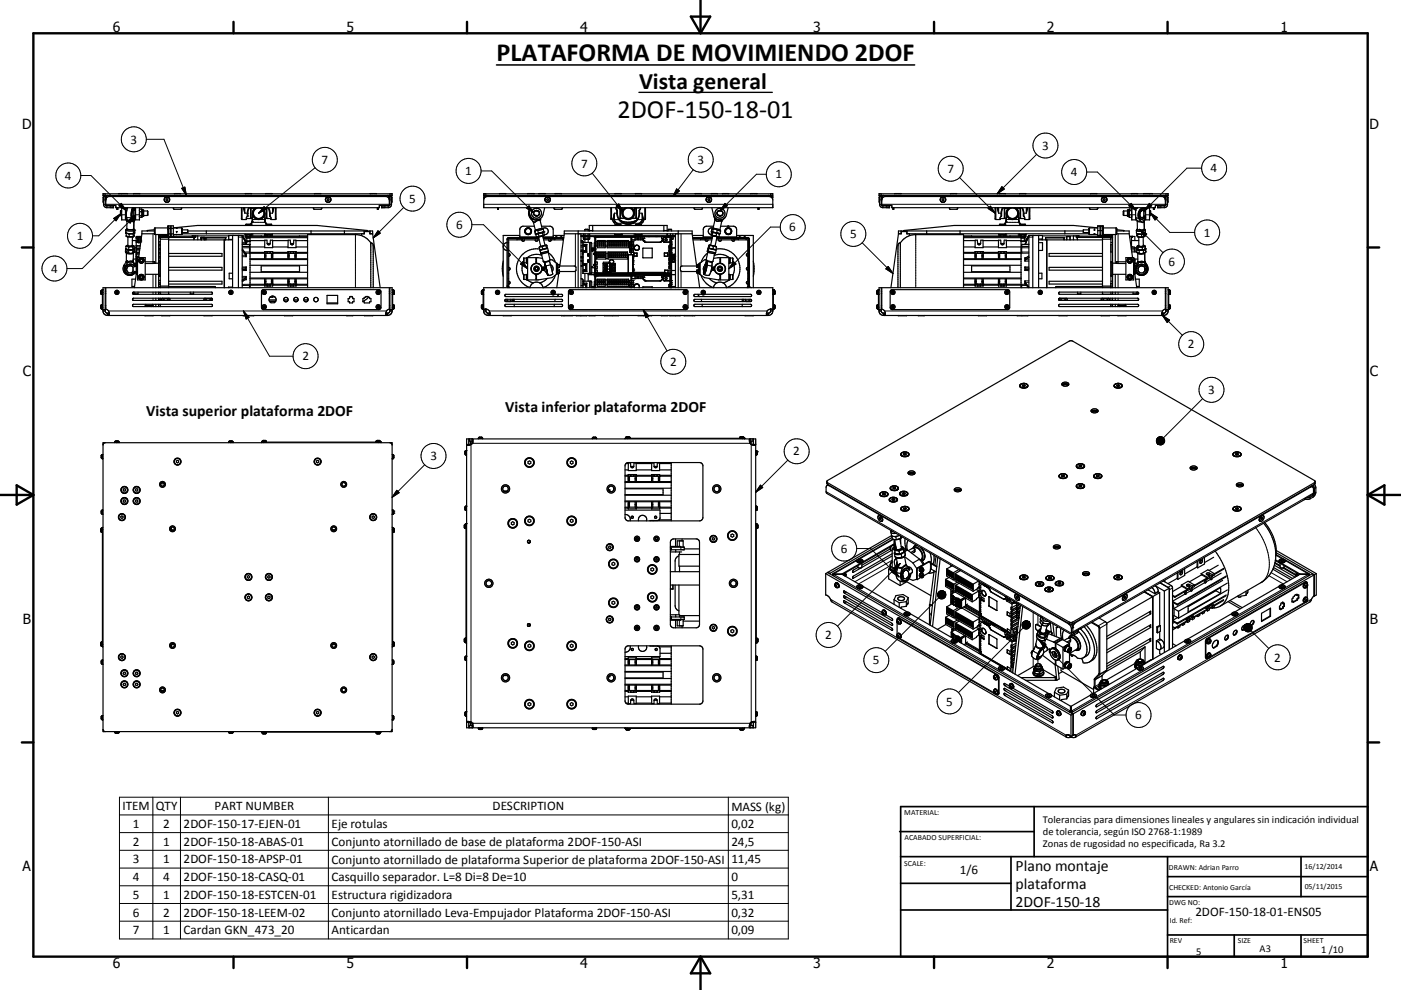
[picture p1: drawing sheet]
<svg xmlns="http://www.w3.org/2000/svg" width="420mm" height="297mm" viewBox="0 0 420 297" stroke-linecap="round" stroke-linejoin="round" font-family="sans-serif">
<defs><g id="words">
<g font-size="7.9">
<text x="148.8" y="18.4">PLATAFORMA DE MOVIMIENDO 2DOF</text>
<text x="185.2" y="35.5">2DOF-150-18-01</text>
</g>
<text font-size="7.1" x="191.6" y="26.7">Vista general</text>
<g font-size="4.7">
<text x="43.9" y="124.9">Vista superior plataforma 2DOF</text>
<text x="151.5" y="123.7">Vista inferior plataforma 2DOF</text>
<text x="304.5" y="261.2">Plano montaje</text>
<text x="304.5" y="266.6">plataforma</text>
<text x="304.5" y="272">2DOF-150-18</text>
</g>
<g font-size="4.2">
<text x="33.9" y="9.6">6</text>
<text x="103.9" y="9.6">5</text>
<text x="173.9" y="9.6">4</text>
<text x="243.8" y="9.6">3</text>
<text x="313.9" y="9.6">2</text>
<text x="383.9" y="9.6">1</text>
<text x="6.7" y="38.7">D</text>
<text x="410.5" y="38.7">D</text>
<text x="6.9" y="112.9">C</text>
<text x="410.7" y="112.9">C</text>
<text x="6.9" y="187.1">B</text>
<text x="410.7" y="187.1">B</text>
<text x="6.8" y="261.4">A</text>
<text x="410.7" y="261.4">A</text>
<text x="33.9" y="290.4">6</text>
<text x="103.9" y="290.4">5</text>
<text x="173.9" y="290.4">4</text>
<text x="243.8" y="290.4">3</text>
<text x="313.9" y="290.4">2</text>
<text x="383.9" y="290.4">1</text>
</g>
<g font-size="3.9">
<text x="39.1" y="43.1">3</text>
<text x="312.4" y="45">3</text>
<text x="19.5" y="53.9">4</text>
<text x="96.4" y="49.2">7</text>
<text x="139.4" y="52.6">1</text>
<text x="174.2" y="50.3">7</text>
<text x="209.1" y="49.2">3</text>
<text x="232.5" y="53.5">1</text>
<text x="284.1" y="51.9">7</text>
<text x="321.1" y="52.8">4</text>
<text x="363" y="51.7">4</text>
<text x="122.7" y="60.9">5</text>
<text x="136.7" y="68.7">6</text>
<text x="236.6" y="69.4">6</text>
<text x="254.8" y="71.5">5</text>
<text x="360.9" y="71">1</text>
<text x="23" y="72.1">1</text>
<text x="15.3" y="81.8">4</text>
<text x="350.4" y="79.8">6</text>
<text x="356.1" y="104.5">2</text>
<text x="90.7" y="108.1">2</text>
<text x="200.9" y="109.8">2</text>
<text x="362.2" y="118.3">3</text>
<text x="237.8" y="136.7">2</text>
<text x="129" y="138.1">3</text>
<text x="252.1" y="165.9">6</text>
<text x="247.4" y="191.8">2</text>
<text x="261.7" y="199.3">5</text>
<text x="382" y="198.5">2</text>
<text x="283.7" y="211.7">5</text>
<text x="340.4" y="215.7">6</text>
<text x="36.7" y="243.1">ITEM</text>
<text x="46.7" y="243.1">QTY</text>
<text x="64.3" y="243.1">PART NUMBER</text>
<text x="147.7" y="243.1">DESCRIPTION</text>
<text x="219.3" y="243.2">MASS (kg)</text>
<text x="39.8" y="248.4">1</text>
<text x="48.9" y="248.4">2</text>
<text x="55" y="248.4">2DOF-150-17-EJEN-01</text>
<text x="99.4" y="248.5">Eje rotulas</text>
<text x="219.3" y="248.4">0,02</text>
<text x="39.8" y="253.7">2</text>
<text x="48.9" y="253.7">1</text>
<text x="55" y="253.7">2DOF-150-18-ABAS-01</text>
<text x="99.4" y="253.7">Conjunto atornillado de base de plataforma 2DOF-150-ASI</text>
<text x="219.3" y="253.7">24,5</text>
<text x="39.8" y="259">3</text>
<text x="48.9" y="259">1</text>
<text x="55" y="259">2DOF-150-18-APSP-01</text>
<text x="99.4" y="259.1">Conjunto atornillado de plataforma Superior de plataforma 2DOF-150-ASI</text>
<text x="219.3" y="259">11,45</text>
<text x="287.8" y="262.1">1/6</text>
<text x="39.8" y="264.3">4</text>
<text x="39.8" y="269.7">5</text>
<text x="48.9" y="264.3">4</text>
<text x="48.9" y="269.7">1</text>
<text x="55" y="264.3">2DOF-150-18-CASQ-01</text>
<text x="55" y="269.7">2DOF-150-18-ESTCEN-01</text>
<text x="99.4" y="264.4">Casquillo separador. L=8 Di=8 De=10</text>
<text x="99.4" y="269.7">Estructura rigidizadora</text>
<text x="219.3" y="264.3">0</text>
<text x="219.3" y="269.7">5,31</text>
<text x="39.8" y="275">6</text>
<text x="48.9" y="275">2</text>
<text x="55" y="275">2DOF-150-18-LEEM-02</text>
<text x="99.4" y="275.1">Conjunto atornillado Leva-Empujador Plataforma 2DOF-150-ASI</text>
<text x="219.3" y="275">0,32</text>
<text x="358.4" y="274.9">2DOF-150-18-01-ENS05</text>
<text x="39.8" y="280.2">7</text>
<text x="48.9" y="280.2">1</text>
<text x="55" y="280.3">Cardan GKN_473_20</text>
<text x="99.4" y="280.3">Anticardan</text>
<text x="219.3" y="280.2">0,09</text>
</g>
<g font-size="3.1">
<text x="312.7" y="246.8">Tolerancias para dimensiones lineales y angulares sin indicación individual</text>
<text x="312.7" y="250.4">de tolerancia, según ISO 2768-1:1989</text>
<text x="312.7" y="254">Zonas de rugosidad no especificada, Ra 3.2</text>
<text x="358.6" y="286.4">5</text>
<text x="377.6" y="285.6">A3</text>
<text x="396.1" y="285.9">1 /10</text>
</g>
<g font-size="2.4">
<text x="271.1" y="244.4">MATERIAL:</text>
<text x="271.2" y="252">ACABADO SUPERFICIAL:</text>
<text x="271.1" y="259.7">SCALE:</text>
<text x="350.4" y="260.9">DRAWN: Adrian Parro</text>
<text x="391.1" y="260.6">16/12/2014</text>
<text x="350.5" y="267">CHECKED: Antonio García</text>
<text x="391.2" y="266.7">05/11/2015</text>
<text x="350.5" y="271.4">DWG NO:</text>
<text x="350.7" y="276.9">Id. Ref:</text>
<text x="350.7" y="282.8">REV</text>
<text x="371.1" y="282.9">SIZE</text>
<text x="390.8" y="283">SHEET</text>
</g>
</g></defs>
<g fill="none" stroke="#000" stroke-width=".36">
<path d="M30.9 58.1h86.7v.5h-86.7zM31 59h.5l.1 2.6 .5 .2h1.9v.5h-2.2l-.5-.4-.3-.6zM31 59.1v1.6M31.5 59.5h.2M31.7 60l.2-.7 .8-.3h83l.8 .3 .2 .7M32.2 58.6l-.5 .4v2.6h3v.7h79v-.7h3v-2.5l-.5-.5M35.6 58.1h2.7M36.3 58.1h.1M40 58.1h1.9M49.8 59.7l.2-.1 .3 .4h-.5zM50.8 59.6a.78 .78 0 0 0-1.2-.4 .78 .78 0 0 0 0 1.3 .78 .78 0 0 0 1.2-.4M50.8 59.6v.5"/>
<path d="M50.9 59.7a.83 .83 0 0 0-1.3-.5 .83 .83 0 0 0 0 1.4 .83 .83 0 0 0 1.3-.5M50.9 59.7v.4M52.3 58.1h1.9M73.5 58.1h1.9M79.7 58.1h1.9M94.3 58.1h1.9M98.1 59.7l.3-.1 .2 .4h-.4zM98.9 59.3a.78 .78 0 0 0-1.2 .1 .78 .78 0 0 0 .4 1.2 .78 .78 0 0 0 1-.5M98.9 59.3l.2 .3M99 59.3a.83 .83 0 0 0-1.3 .1 .83 .83 0 0 0 .3 1.2 .83 .83 0 0 0 1.2-.5M99 59.3l.2 .4M99.1 59.6v.5"/>
<path d="M99.2 59.7v.4M111 58.1h1.8M116.7 59.5h.2M116.9 59h.5v2.3l-.2 .6-.6 .4h-2.2v-.5h2l.4-.2zM117.4 59.1v1.6M145 58.1h86.7v.5h-86.7zM145.2 59.1l-.1 .5M145.2 59.3l.8-.3h84.7l.6 .2 .4 .5v2.6h-86.7v-2.3zM145.7 59h-.5v.4M146.3 58.6l-.4 .4M149.7 58.1h1.9M158.2 58.1h1.9"/>
<path d="M161.6 58.1h1.9M163.4 59.7a.79 .79 0 0 1 1.3-.4 .79 .79 0 0 1-.2 1.3 .79 .79 0 0 1-1.1-.7 .83 .83 0 0 1 1.1-.7 .83 .83 0 0 1 .3 1.3 .83 .83 0 0 1-1.3-.2l-.2-.4M164 59.6l.5 .3-.2 .2h-.3zM166.4 58.1h1.9M184.3 58.1h1.9M190.5 58.1h1.8M208.4 58.1h1.9M212.3 59.1a.83 .83 0 0 0-.5 1.1 .83 .83 0 0 0 1.2 .4 .83 .83 0 0 0 .1-1.3M212.4 59.6h.3v.5h-.3zM212.5 59.1l.4 .1M213.2 58.1h1.9M216.6 58.1h1.9"/>
<path d="M225.1 58.1h1.9M230.3 58.6l.5 .4M231 59h.5v.4M231.5 59.1l.1 .5M263.6 58.1h86.6v.5h-86.6zM263.7 59h.5l.1 2.6 .4 .2h2v.5h-2.2l-.6-.4-.2-.6zM263.7 59.1v1.6M264.2 59.5h.2M264.4 60l.2-.7 .8-.3h83l.6 .2 .4 .8M264.9 58.6l-.5 .5v2.5h3v.7h79v-.7h3v-2.6l-.5-.4M268.3 58.1h1.9M281.9 59.9a.83 .83 0 0 1 .9-.9 .83 .83 0 0 1 .7 1 .83 .83 0 0 1-1 .7"/>
<path d="M281.9 59.9v.2M282.5 59.7l.2-.1 .3 .4h-.6zM284.9 58.1h1.9M299.5 58.1h1.9M305.7 58.1h1.8M326.9 58.1h1.9M330.8 59.7h.5v.3h-.5zM339.2 58.1h1.9M342.9 58.1h2.6M344.7 58.1h.1M349.4 59.5h.1M349.5 59h.5v2.3l-.2 .6-.5 .4h-2.3v-.5h2.1l.4-.2z"/>
<path d="M350 59.1v1.6M31.5 60.3h.2M35.1 62.3v.5h.2v-.5M36.1 63.4h.1M36.2 63.4h.3M36.2 64.7h.3M36.2 63.4v1.3M36.5 63.3h-.4l.1 1.4M36.5 62.3v3.7h1.1v-3.7M37.6 65.3l.5 1.1M37.6 75.6l.3 .4M37.6 63.1h.4"/>
<path d="M37.6 64.8h.3M37.6 75.5v.1M37.6 74.8h.1M37.6 75.6l1 .3M37.6 74.8l1 .2M37.6 74.8v.8M37.7 69.1l1 .2 1.3-.1M37.7 69.9l1 .2h1.3M37.7 73.9l.9 .2M37.7 69l.2 1M37.7 69.8v.1M37.7 69.1v.8"/>
<path d="M37.7 73.9v.7M37.7 74.6l.7 .3M37.8 74.7l-.2 .1M37.8 70.8h.2M37.8 70.8l.1 .1M37.8 70.1l.9 .2M37.8 70.1v.7M37.9 75.9v2.5l-.7 1.2a1.99 1.99 0 0 0 .7 2.8 1.99 1.99 0 0 0 2.8-.9M37.9 70l-.1 .1M37.9 74.7l.5 .2M37.9 76l.8 .2 1.3-.2M38 70.8l-.1 .1"/>
<path d="M38 70.9l.2 .1M38 70.8l.4 .2M38 70.8l.1 .1M38 68.7l.7 .2 1.4-.2M38 68.6l-.3 .4M38.1 70.9l.6 .1M38.1 66.4l-.1 2.3M38.1 66.4h.1M38.1 70.9v.1M38.1 71l.3 .1M38.1 73.6l-.4 .3M38.2 73.6l-.1 .2 .8 .1h.8l.2-.2"/>
<path d="M38.2 62.3l-.6 .5M38.3 62.3a8.5 8.5 0 0 0-.2 4.1M38.3 75.3l-.7 .2M38.3 78.7a1.06 1.06 0 0 1 1.9 .5l.5 .8M38.3 78.7l-.3 .5a1.85 1.85 0 0 0-.2 3 1.85 1.85 0 0 0 2.9-.8M38.3 73.6h-.1M38.4 74.9l.8 .1M38.4 74.9h.2M38.4 71l-.1 2.7 .6 .2M38.4 71l.8 .1M38.6 75v.9M38.6 74.9h.6"/>
<path d="M38.6 74.1v.8M38.7 70.3v.7M39.6 66.3l.4 .3 .1-.3M39.6 73.8l-.5 .1M39.7 73.6l.2 .1M39.7 73.7l-.1 .1M39.7 72.2h1.1M39.7 71v2.7M39.8 62.3a5.6 5.6 0 0 0-.2 4M39.8 74.1v.7M39.8 78.7h-1.5M39.8 74.8l-.6 .1"/>
<path d="M39.8 74.8h.1M39.8 74.1h-1.2M39.8 75.8l-.5 .2-.7-.1M39.8 75.4l.4 .2M39.8 75v.8M39.8 75h-1.2M39.9 74.8h.1M39.9 73.7l.3 .2M39.9 71l-.2 .1M39.9 70.2l-1.2 .1M39.9 70.2v.8M40 78.4l.7 1.4h.2"/>
<path d="M40 74.8l-.8 .2M40 69.2v.9M40 76v2.4M40 70.9l-.7 .1M40 70.9l-1.3 .1M40 66l.1 .1M40 66l-.4 .3M40.1 66.2h.1M40.1 66.1v.2M40.1 70.9h-.1M40.1 74.7l.2 .1M40.1 68.7l.2 .3"/>
<path d="M40.1 70.9l-.2 .2M40.1 63.1v1.7M40.1 66.3v2.4M40.1 74.7h.1M40.1 63.1l-.1-.2a1.91 1.91 0 0 0-.2 2.2l.3-.3M40.1 74.7l-.2 .1M40.1 63.1h.5M40.1 64.8h.5M40.2 66.2l-.1 .1M40.2 62.3l.1 .6M40.2 69.9h.1M40.2 69.9l-.3 .3"/>
<path d="M40.2 70.8l-.1 .1M40.2 66.1v.1M40.2 68.9l-.2 .3M40.2 69.9v.8M40.2 70.7l-.1 .2M40.2 70.7v.1M40.2 73.9l-.4 .2M40.2 74.3h.6M40.2 68.9l.1 .9M40.2 68.9h.1M40.2 73.9l-.1 .8M40.2 62.5l.4 .5"/>
<path d="M40.2 74.7l.1 .1M40.3 79h.5M40.3 64.8l-.3 1.2M40.3 75.7l-.5 .1M40.3 75.7l-.3 .3M40.3 75.6h.5M40.3 63.1l-.2-.6a2.6 2.6 0 0 0-.5 3l.4-.1 .2-.6M40.3 69.8h.1M40.3 74.8h.1M40.3 74.8l-.5 .2M40.3 79.1h.5M40.3 74.8v.8"/>
<path d="M40.3 74.8v.9M40.3 69.8l.1 .1M40.3 62.9l.2 .2M40.3 62.9l.1 .2M40.3 69.8l-.3 .3M40.4 69v1M40.4 70l-.2 .1M40.4 65.9l-.2 .3M40.6 62.3v3.7h1.2v-3.7M40.6 65.4l-.4 .7M40.6 64.9l-.5 .6M40.8 74.5h1.1"/>
<path d="M40.8 73.8h1.2M40.8 78.1h.4M40.8 77.4h.1M40.8 75.7h1M40.8 76.9h.8M40.8 77.4h.4M40.8 76.2h.9M40.8 79.3h.1M40.8 77.7h-.8v.7M40.8 71.2l.5 .1v1.3l-.5 .1M40.9 73.8v.7M40.9 75v.7"/>
<path d="M40.9 76.2v.7M40.9 77.4v.7M40.9 78.6v.4M41.2 79h.1M41.2 79h-.3M41.2 78.6h-.4M41.2 77.3h2.3v6.7h-2.3zM41.4 72.8h.5M41.4 71.1v1.7M41.4 71.1h.1M41.5 71.1h.4M41.5 72.8h-.1"/>
<path d="M41.8 65.1l.7 .1M41.8 64.4l.1 .3M41.8 63.3l.1 .2M41.9 75h-1.1M41.9 64.7h.6M41.9 64.7l-.1 .1M41.9 63.5l-.1 .3M41.9 63.5h.6M41.9 71.1v1.7M41.9 71.1h.1M41.9 71.1h-.5M42 77.9l.4-.1 .3 .1v.4l-.3 .2-.4-.2z"/>
<path d="M42.2 72.5h.1M42.2 72.5v.1M42.4 71.3h-.2l.1 .8M42.4 70.9h-1.6l.1 11.3 .3 .1M42.4 77.4h.1M42.5 64.7v.5M42.5 63.5v1.2M42.5 62.8l-.6-.1-.1 .2M42.5 62.8v.7M42.5 62.8l.2 .2M42.5 77.4h-.5l-.4 .5M42.5 70.1h3.8"/>
<path d="M42.5 77.4a.77 .77 0 0 1 .6 .9 .77 .77 0 0 1-.9 .6 .77 .77 0 0 1-.6-1M42.5 77.4h.1M42.5 70.1l-.9 7.2M42.6 77.3l-.6 .1-.4 .5M42.6 77.3a.83 .83 0 0 1 .6 1 .83 .83 0 0 1-1 .6 .83 .83 0 0 1-.6-1M42.7 63h.4v1.9h-.4M42.7 63v1.9M42.7 64.9l-.2 .2M43.1 64.6h1.1M43.1 63.3h1.1M43.5 78.5h2.9v.5M44.1 69.2l.1 .1"/>
<path d="M44.2 69.3h.1M44.2 63.3v1.3M46.2 79h.1M46.3 69.3h-3.8v.8M46.3 68.9l-2.2 .3M46.3 79h.1M46.5 70.4h3.8M46.5 68.4h3.8M46.5 68.4v2M46.5 68.4l-.2 .1 .2 1.9M46.7 70.4v8.6M47.6 74.5h.5"/>
<path d="M47.6 73.7h.5M47.6 71.3h3v15M47.6 72.5h.5M47.6 78.1h.5M47.6 77.4h.5M47.6 75.7h.5M47.6 75h.5M47.6 73.3h.5M47.6 79h-4.1M47.6 76.9h.5M47.6 76.2h.5M47.6 71h2.7"/>
<path d="M47.6 70.4v15.9M47.6 71.3h.5M48 78.5h.1M48 78.5v4.2M48 78.5l-.4 .2M48.1 71.3v15M48.6 70.6l.2 .1M48.6 70.6h.6M48.6 70.4v.2M48.7 71v.3M48.7 71.1h.9M49.2 70.6h1"/>
<path d="M49.2 70.4v.2M49.6 71.1v.2M50.2 70.6l.1 .1h-2.7M50.2 70.4v.2M50.3 71v-3.1h.3l-.1 3.3M50.3 71.1h-.7M50.3 71l-.2 .3M50.4 67.9l.7-.2v3.3M50.5 71.2v.1M50.6 72h19.1M50.6 76.1h16v.8h-16M50.6 70.2h.5"/>
<path d="M50.6 68.5h.5M51.1 70.4h.2M51.1 68.4h.2M51.1 70.7h.2M51.3 70.2h.7M51.3 68.5h.7M51.3 71v-3.3h.7v3.3M52 70.7v.3h-1.4M52 70.4h2.5M52 62.3l.3 .5h2l.2-.5M52 70.9l6.7-.1v.4h-8.2M52.9 68.5h.1"/>
<path d="M52.9 69.5l.1 .1M52.9 70.4h.1M53 69.4l-.1 .1M53 69.4v.1M53 69.5v.1M53 69.6h.1M53 68.5h.1M53 69.5h-.1M54.5 68.4h-2.5l7.2-.8h35.9l15 1.6M54.5 68.4v2M54.5 68.4l.1 .1v1.7l-.1 .2M54.6 69h1.7v.8h-1.7"/>
<path d="M56.3 69.3h55.4v.8M58.3 71.2l-.2 .8M58.3 71.2h.1M58.5 71.2h-.2M59.3 70.8v1.2M60.2 72l.2-.8 .9 .1 .1 .7M61.2 71.4v.6M61.2 71.4h.1M61.2 71.4h-.8v.6M61.7 72v-.7h5.9v.7M61.9 69.3v.8M67.2 72v14.3"/>
<path d="M67.3 72v14.3M68.6 70.8h-11M69.7 70.6v15.7M71.5 70.6h-2.9v1.4M71.5 70.6l1.1 .1M71.5 70.6v15.7M72.4 62.3v3.5l1.5 .1v-.7l.3-.3M72.6 70.7h.1M72.6 70.8l1.2 2.3M72.6 74.7l1.1 1.5M72.6 73.3h2.2v2.7M72.6 70.7l.1 4.5"/>
<path d="M72.7 75.2v8.8M72.7 70.7l1.1 2.4M72.7 70.7h.1M72.7 75.2l1.1 1.7M72.8 70.9l1 1.5zM73 62.3l.4 1.7M73.5 70.1v.3h2v-.3M73.5 70.5h.5M73.5 70.5v.4M73.5 70.9l.3 .1M73.5 70.9l.2 .2M73.7 76.2h.1"/>
<path d="M73.7 71.1h1.3M73.7 71.1v.3h1.3M73.7 70.4l-.2 .1M73.8 76.1v.9M73.8 76.2h.1M73.8 72.4l1.2 .1M74 70.5h1M74 70.9l-.2 .1M74 70.9h1M74 70.5v.4M74 71.4v.9M74 72.3h1"/>
<path d="M74 72.3l1 .1M74.2 64.9l-.1 .1M74.7 62.4h.4v3.2h-1.2M74.7 62.3l-.3 .8-.2 1.8M75 71.3h17.2M75 70.9h17.2M75 79.6h17.2M75 76h17.2M75 77.9h17.2M75 75.7h4.4M75 77.6h17.2M75 74.1h4.4"/>
<path d="M75 72.2h4.4M75 70.5h.4M75 70.5v15.8M75 70.8l3.3 .1M75.1 65.4h.1M75.1 62.5h.1M75.2 67.3h-1.4l-.1 .3M75.2 70.4l.2 .1M75.3 67.4v.2M75.4 70.5v.3M75.6 64v2.2l-.5 1.1M75.6 63.9a1.91 1.91 0 0 0 2 2 1.91 1.91 0 0 0 1.9-2"/>
<path d="M76.4 62.5h-1.2v3h.4M76.6 62.3l-.7 .7-.3 .9M78.3 79.8h11.5v1.7h-11.5zM78.5 62.3l.7 .7 .3 .9M78.7 62.5h1.2v3h-.4M79.4 76.8h.3M79.4 72.1h.6l.1 .9a.46 .46 0 0 0 .4 .4 .46 .46 0 0 0 .5-.4l.1-.9h.6v2.2h-2.3zM79.5 64v2.4M79.5 66.2v.2M79.5 66.4l.5 .9M79.6 70.1v.3h2v-.3M79.7 70.5h.4"/>
<path d="M79.7 70.5v.4M79.7 76v1.6M79.8 67.4v.2M79.9 70.4l-.2 .1M79.9 65.4h.1M79.9 62.5h.1M79.9 67.3h1.5M80 75.5v.5M80.1 73.1h.9M80.1 75.5v.5M80.1 70.5h1M80.1 70.5v.4"/>
<path d="M80.4 62.3l.3 .8 .1 1.7 .4 .4v.7l1.4-.1M80.4 62.4h-.4v3.2h1.2M80.9 64.9l.1 .1M81.1 75.5v.5M81.1 70.5h.5M81.1 70.5v.4M81.4 70.4l.2 .1M81.4 67.3h.1M81.4 76.8h.3M81.4 76v1.6M81.4 67.3v.3M81.6 70.5v.4"/>
<path d="M81.7 75.7h4.7M81.7 72.2h4.7M81.7 75.5v2.1M81.7 74.1h4.6M81.7 75.7v-.2h-2.3v2.1M81.7 76v1.6M82.1 62.3l-.4 1.7M82.7 62.3v3.5M82.7 65.8h-.1M86.3 75.7v-.2h2.5l-.1 2.1M86.4 76.8h.3M86.4 76v1.6"/>
<path d="M86.4 72.1h.6l.1 .9a.46 .46 0 0 0 .4 .4 .46 .46 0 0 0 .5-.4l.1-.9h.6l.1 2.2h-2.5zM86.4 75.5v.5M86.7 76.8v.8M86.7 76v.8M87 75.5v.5M87.1 73.1h.9M87.1 75.5v.5M88.1 75.5v.5M88.4 76.8h.3M88.4 76v1.6M88.7 75.7h3.5M88.7 72.2h3.5"/>
<path d="M88.8 74.1h3.4M88.8 76.5l-.1 .5M92.2 70.8l-2.4 .1M93.2 69.3v.8M94 62.3l.3 .5h2l.2-.5M103.3 69.3v.8M106.7 70.1v.3M109.2 69.3v.8h-54.6M109.2 69.5h1.7v.6h.8M110.1 69.3h-.1M110.1 69.2v.1M110.9 69.3v.8"/>
<path d="M111.2 72.9a5.5 5.5 0 0 0-4.6-2.5h-14.4v15.9M111.2 72.9v13.4M111.2 72.9l.5 .2 .2 .5v12.7M111.7 70.1l2.3 16.2M113.1 62.3v.5h.3v-.5M116.7 60.3h.2M149.2 62.3v.5h.2v-.5M150.9 78.3l-.3 2.3 .3 2.3M152 72.8a1.17 1.17 0 0 0-1.1 1.2 1.17 1.17 0 0 0 1.1 1.1M152.3 75.1h.2M152.3 72.8h.2M152.5 76.1a.42 .42 0 0 1 .4 .4 .42 .42 0 0 1-.4 .4"/>
<path d="M155 72v-.3h1.7v.3M155.8 70.6h-4.9v15.7M156.4 72a.42 .42 0 0 0 .4 .4 .42 .42 0 0 0 .5-.4M157 78.7a4.2 4.2 0 0 0 0 3.9M157 77.4v1.4M157 78.8h.1M157.1 77.4h.7M157.1 77.4h-.1M157.1 78.8h.7M157.3 69.4l.1 .3M157.4 69.7l.5 .6M157.4 69.7l.5 .5"/>
<path d="M157.7 68.6l-.4 .9M157.7 68.6l-.4 .8M158 77.4h-.2v1.5h.2M158.2 79h-.2v-1.7h2.7v1.7M158.2 77.3v6.7M158.4 68.4l-.7 .2M158.4 68.4l.4 .1M158.4 62.3l.5 2.1a2.02 2.02 0 0 0 1.9 1.6 2.02 2.02 0 0 0 2-1.6l.5-2.1M158.6 63.2a3 3 0 0 0 1.2 3.2M158.7 63.6a1.8 1.8 0 0 0 1.3 2.2M158.8 68.5l.4 .3M159.2 68.8l.1 .2"/>
<path d="M159.3 69.1a.99 .99 0 0 1-.3 1 .99 .99 0 0 1-1.1 .1M159.3 69a1.01 1.01 0 0 1-.3 1.1 1.01 1.01 0 0 1-1.1 .2M159.8 66.4v.1M159.8 66.5l.1 .1M159.8 66.4l.1 .2M159.9 66.6l.6 2.4M160.2 67.9h-3.4l-.6 .2-.3 .6-.1 2.6M160.3 64.6l.6 .2 .4-.1M160.3 64.6l1 .1M160.3 69.4l.2 .8M160.4 69.4h-.1M160.4 69.4l.2 .8"/>
<path d="M160.4 63.3l.4-.2 .6 .3M160.4 63.3a.74 .74 0 0 0-.5 .6 .74 .74 0 0 0 .4 .7M160.4 63.3l1 .1M160.4 63.3l-.4 .7 .3 .6M160.4 72a.41 .41 0 0 0 .4 .4 .41 .41 0 0 0 .5-.4M160.4 64.6l.7 .1M160.5 69l-.2 .4M160.6 70.2h-.1M160.6 63.3l.7 .1M160.6 70.4l.3 .7M160.7 78.5h.1M160.7 77.7h.1"/>
<path d="M160.9 70.2h-.2M160.9 66.2a.58 .58 0 0 1-.4 .5 .58 .58 0 0 1-.6-.1M160.9 66.2l-1.1 .3M160.9 70.1h.1M160.9 70.1l-.3 .3M160.9 66v.2M160.9 71.1l.3 .1M161.2 71.2h.1M161.2 69.2l-.5-.1-.3 .3M161.2 69.2l.2 .8M161.4 70.2l-.8 .2M161.4 70.2l.2 .7"/>
<path d="M161.4 63.4a.74 .74 0 0 1 .4 .7 .74 .74 0 0 1-.5 .6M161.4 63.4l.3 .5-.4 .8M161.4 71.1l-.2 .1M161.4 70l-.8 .2M161.4 71.1h.1M161.4 71.1l.7 2.8M161.5 71.3h-9l-.5 .3v14.2l.3 .5M161.5 70l-.6 .1M161.5 71.5l-9.2 .2v14.2l.3 .4M161.6 70.9l-.7 .2M161.6 72h-9.1v14.2M161.7 74.2l.1 .7"/>
<path d="M161.7 74.2h.1M161.7 69.9l-.3 .1M161.8 74.7a6 6 0 0 0-6.8 4.5 6 6 0 0 0 3.9 7.1l.3-.8 .7-.6M161.8 74.9l.3 .1M161.9 74h.1M161.9 74l-.2 .2M161.9 75.1l.2 .8M161.9 75.1h.1M162 65.6l.5 2.9M162.1 75.9v.1M162.1 73.9l-.2 .1M162.1 75l2.1-.5 .2 .8"/>
<path d="M162.1 75l-.2 .1M162.1 75.9l.1 .2M162.2 76v.1M162.2 76.1l.1 .1M162.2 70.9l-1 .3M162.2 70.9l-.7 .2M162.3 76.2l.6 2.2M162.3 76.2h.1M162.4 67.9h2.7l.5 .4 .3 .6v2.4M162.4 76.6a4.5 4.5 0 0 0-4.3 .7M162.5 69.7l-.8 .2M162.5 68.5h.1"/>
<path d="M162.5 68.5l-2 .5M162.5 70.8l-.3 .1M162.5 68.5l.4 .3M162.5 74l-.8 .2M162.5 74l.2 .7M162.6 70.8l-.4 .1M162.6 69.9l-1.2 .3M162.6 69.9l.2 .7M162.6 77.5l-1.8-.2v1.7M162.6 69.8v.1M162.7 68.6a1.02 1.02 0 0 1 1.6 .5 1.02 1.02 0 0 1-1.1 1.3M162.7 70.8h-.1"/>
<path d="M162.7 69.7h-.2M162.7 69.7l.2 .1M162.7 70.8l.7 2.8M162.7 74.7l-.9 .2M162.8 70.8h-.2M162.8 70.6l-1.2 .3M162.8 71.3h6.2M162.9 68.8l-1.7 .4M162.9 68.8l.1 .8M162.9 78.4l.4 .3M162.9 78.4l.1 .1M162.9 71.5h6.1"/>
<path d="M163 69.8h-.4M163 69.8h.1M163 72h5.9M163 69.6l-.5 .1M163 69.6l-.3 .1M163 69.8l.2 .7M163.1 78.6l.1 .1M163.2 70.5l-.5 .3M163.2 70.5l-.4 .1M163.2 78.8l.3 1-.1-.5M163.2 78.7v.1M163.3 78.7l.4 1.7"/>
<path d="M163.3 78.7h-.1M163.4 79.3h.1M163.4 79.3l.5 1.7M163.5 79.8a1.33 1.33 0 0 0 .5 2.1M163.5 79.8h.1M163.7 73.5h.1M163.7 73.5l-1.6 .4M163.7 73.7l-1.2 .3M163.7 73.5l.2 .1M163.7 73.7l.2 .7M163.7 73.7h.1M163.8 73.6h.1"/>
<path d="M163.8 73.6l-.1 .1M163.9 74.4l.2 .1M163.9 74.4l-1.2 .3M163.9 73.6h.1M163.9 73.6l.2 .9M164.1 74.5l-.1 .1M164.4 75.7l-2.1 .5M164.4 75.8l1.1 1.1 1 1.8M164.4 75.7l.5 2.2M164.4 75.3l-2.3 .6M164.4 75.3v.4M164.4 72a.42 .42 0 0 0 .4 .4 .42 .42 0 0 0 .5-.4"/>
<path d="M164.9 77.9l.6 .1 1.3 1M164.9 77.9l-.2 .4 .4 1.1M164.9 77.9h.1M165.1 79.4l.3 1.3M165.1 79.4a1.35 1.35 0 0 1 .5 2M165.9 70.6h1.5M166.1 62.3l.1 .4 .2 .1h2l.2-.5M166.4 71.7h-1.4v.3M166.4 71.5l-.1 .5M166.5 71.3a1.19 1.19 0 0 1 2.1 0M166.8 79h.2v3.3h-.2M166.8 79v3.3"/>
<path d="M167 79.2v1.2M167.1 79.3v1M167.2 79.4h.5v.8M167.7 70.6h1.4M167.7 79.8h4.5l.3 .1 .2 .4v.8l-.4 .3-4.6 .1M168.6 71.5l.1 .5M169.2 70.1v-.8h38.3v.8M169.2 70.1h38.3M169.2 70.1l-1.4 9.7M173.3 69.3v17M174.2 72.4h.6M174.2 72.1l.6 .4v9.5h2.4l.2-.3 .1-1.7 .2 .1v.2h.7"/>
<path d="M174.2 72.8l3.1 .1 .3 2.4M174.2 73.6h.6M174.2 78.1h.6M174.2 77h.3M174.2 75.4l.3 .1M174.2 78.5h.3M174.2 79.8h.3M174.2 74.1h.6M174.2 75h.6M174.2 77.4h.6M174.2 71h4.2M174.2 78.2h.6"/>
<path d="M174.2 70.7h28.3M174.2 70.1v16.2M174.5 76.9v.1M174.5 79.7v.1M174.5 75.5h.1M174.5 78.5h.1M174.6 75.5h.2M174.6 79.7l-.4 .1M174.6 78.6h.2M174.6 79.7h.2M174.6 79.7h-.1M174.6 77h-.4"/>
<path d="M174.7 79.7h-.1M174.7 76.9l-.1 .1M174.7 76l.1 .2M174.7 75.9l.1 .1M174.8 78.9v.4M174.8 75.9l-.1 .1M174.8 76.9h-.3M174.8 77.2l-.6 .1M174.8 77.3l-.2 .1M174.9 73.7v-.4l1 .1v2.2l-1 .1v-.3M174.9 73.7h.1M174.9 71.7h.5"/>
<path d="M174.9 70.1v.5M174.9 71.1v.6M174.9 75.3l.4-.1v.5M174.9 75.3v.1M174.9 70.6h.5M174.9 70.6l.2 .1M174.9 71.7h1.9M174.9 71.1h.5M175 79.5h.8v1.5M175 75.4l.1 .3M175 79.4l.1 .1M175 73.7l.1 .1"/>
<path d="M175 75.5h.3M175.1 73.3v.4M175.1 79.1l-.1 .3M175.1 79.5h.1M175.1 73.8h.1M175.1 75.2l-.1 .1M175.1 75.3l-.1 .1M175.1 73.8h.3M175.1 75.2h.3M175.1 75.2h.1M175.1 75.3h.1M175.1 71l-.2 .1"/>
<path d="M175.2 79.1l-.2 .3M175.2 79.6l-.3-.1v-.4h1v2.3h-1v-.3l.4-.1v.4M175.3 73.3v.5l-.4-.1M175.3 68.9h1M175.3 68.9v.4M175.3 71.8v.9M175.3 79.1v.5M175.4 71.7h.9M175.4 70.1v.5M175.4 71.1v.6M175.4 75.2h.1M175.4 70.6h.9"/>
<path d="M175.4 71.1h.9M175.4 73.8h.1M175.6 73.7v1.6M175.6 79.5v1.5M175.7 73.7l-.3 .1M175.7 73.7l.1 .1M175.8 73.8v1.5l-.4-.1M176.3 71.7h.5M176.3 70.6h.5M176.3 70.1v.5M176.3 71.1v.6M176.3 71.1h.5"/>
<path d="M176.3 68.9v.4M176.3 71.8v.9M176.4 76.2h.1M176.4 76.7v.1M176.4 78h.1M176.4 78.5v.1M176.4 78v.5M176.4 76.2v.5M176.6 71l.2 .1M176.7 69.3v-1.7h23.3v1.7M176.8 70.6l-.2 .1M176.8 70.1v.5"/>
<path d="M176.8 71.1v.6M177.4 74.5l.4 .2M177.4 74.6l.3 .2M177.4 74.4h.8M177.6 74.9l-.2-.2 .3 .3M177.7 67.6v1.7M177.7 75.1l-.1 .2M177.7 75.3h-.1M177.7 74.5l.5 .2M177.7 74.8v.5M177.7 75.2v.1M177.7 74.8h.7"/>
<path d="M177.9 74.7v.1M178 74.7v.1M178.2 71l.2 .2-.2 3.6M178.2 74.4h.1M178.2 73.7h.2v.8h-.2zM178.2 73.7l.1 .8M178.2 75.9a.24 .24 0 0 0-.2 .3 .24 .24 0 0 0 .2 .2M178.4 70.9h22.5M178.4 74.7h.1M178.4 74.7v5.8M178.4 79.8h.7v.7h-.8v-.2M178.4 70.9v11.3l-.2 .1"/>
<path d="M178.4 78.6h.7v.7h-.7M178.7 75.6h3v2.1h-3zM178.8 75.9h.4v.4h-.4M178.8 76.8v-.2h.4v.6h-.4v-.2M179.1 72.4h-.4v1.4h.9v-.6h-.4v.2M179.1 72.2h2.3v2.1h-2.3zM179.2 73.6v.2M179.2 72.4h.4v.5h-.4zM179.4 76.6h.4v.6h-.4zM179.4 75.8l.4 .1v.4h-.4zM179.8 73.2h.4v.6h-.4zM179.8 72.4h.4v.5h-.4z"/>
<path d="M180 76.6h.4v.6h-.4zM180 75.8l.4 .1v.4h-.5zM180.4 72.4h.4v.5h-.4zM180.4 73.2h.4v.6h-.4zM180.6 76.6h.4v.6h-.4zM180.6 75.8l.4 .1v.4h-.5zM180.8 79h3.7v2.5h-3.7zM180.9 79v-.3h1.6v.3M180.9 72.4h.5v.5h-.5zM181.1 76.6h.5v.6h-.5zM181.2 75.8l.4 .1v.4h-.5zM181.4 73.4v-.2h-.5v.6h1.6v-.6h-.4v.2"/>
<path d="M181.4 73.6v.2M181.4 72.4h.6M181.6 79l.4 .1v.7h-.4l.4 .1v.7h-.4v.2h.4v.7h-.4M181.7 76.1h.6M181.7 77.5h.6M182 79.1h-.3v.7h.3M182 80h-.3v.6h.3M182 72.2h6.5v2.1h-6.5zM182.1 73.6v.2M182.1 72.4h.5v.5h-.5zM182.3 75.6h5.8v2.1h-5.8zM182.4 75.9l.4-.1v.5h-.4z"/>
<path d="M182.4 76.6h.4v.6h-.4zM182.7 73.2h.4v.6h-.4zM182.7 78.5l.3 .5M182.7 72.4h.4v.5h-.4zM182.8 78.3l-.1 .2M182.8 79.1h.3v.7h-.3M182.8 80h.3v.6h-.3M182.9 76.6h.5v.6h-.5zM183 75.8l.4 .1v.4h-.5zM183 78l-.2 .3M183 78l-.3 .3M183.2 62.3v3.4l.5 .2"/>
<path d="M183.2 79l-.4 .1v.7h.4l-.4 .1v.7h.4v.2h-.4v.7h.4M183.3 72.4h.4v.5h-.4zM183.3 73.2h.4v.6h-.4zM183.4 77.9l-.4 .1M183.4 77.9l.3 .1M183.5 75.9l.4-.1 .1 .5h-.5zM183.5 76.6h.5v.6h-.5zM183.7 78l.2 .3M183.7 78l.3 .3M183.9 73.2h.4v.6h-.4zM183.9 72.4h.4v.5h-.4zM183.9 78.7l-.2 .3"/>
<path d="M183.9 78.3v.4M184 78.7l-.2 .3M184 78.3v.4M184 79.2l.4 .1v.3l-.4 .1zM184.1 76.6h.4v.6h-.4zM184.2 75.8l.4 .1v.4h-.5zM184.2 64l-.3 1.3a1.15 1.15 0 0 0 .1 1.4l.5 .6M184.3 70.1v.3h2v-.3M184.4 72.4h.5v.5h-.5zM184.4 73.2h.5v.6h-.5zM184.4 70.5h.9M184.5 67.3l-.1 .3"/>
<path d="M184.5 67.3h1.5l.1 .3M184.5 70.4l-.1 .3M184.7 62.3v.4l.4 .4M184.7 62.4h1.2v3.2h-.4M184.7 76.6h.4v.6h-.4zM184.7 75.8l.5 .1v.4h-.5zM185 72.4h.5v.5h-.5zM185 73.2h.5v.6h-.5zM185.1 63.1h.1M185.1 63.1a3.3 3.3 0 0 0 1.6 3.7 3.3 3.3 0 0 0 3.9-.5l.2-.1M185.3 76.6h.4v.6h-.4zM185.3 70.5v.2"/>
<path d="M185.3 70.5h.8M185.3 75.8l.4 .1v.4h-.4zM185.6 73.2h.4v.6h-.4zM185.7 72.4h.4v.5h-.5zM185.8 75.9l.5-.1v.5h-.5zM185.9 76.6h.4v.6h-.4zM185.9 66.1h.1a5.8 5.8 0 0 0 4.7 0M185.9 65.4h.1M185.9 62.5h.1M186 70.4l.1 .3M186.2 72.4h.5v.5h-.5zM186.2 73.2h.4v.6h-.4z"/>
<path d="M186.5 76.6h.4v.6h-.4zM186.5 62.5h-.5v3h1.2M186.5 62.3v1.7M186.5 63.9a1.89 1.89 0 0 0 1.8 2 1.89 1.89 0 0 0 1.9-2M186.5 75.8h.4v.5h-.5zM186.8 73.2h.4v.6h-.4zM186.8 72.4h.4v.5h-.4zM187 76.6h.5v.6h-.5zM187.1 75.8l.4 .1v.4h-.5zM187.4 73.2h.4v.6h-.4zM187.4 72.4h.4v.5h-.4zM187.4 62.3l-.7 .7-.2 .9"/>
<path d="M187.6 76.6h.5v.6h-.5zM187.6 75.8l.5 .1v.4h-.5zM188.1 76.1v1.4M188.4 72.4h-.5v.5h.5M188.4 73.4v-.2h-.5v.6h.5v-.2M188.8 73.8h1v.7h-1zM188.8 72.6l1-.1v.8h-1zM188.8 75h1v.7h-1zM189.2 70.9v5.5M189.2 71.2h-10.6v10.7h11.1v-.9M189.2 70.9l13.3 .1M189.2 75.7h.1"/>
<path d="M189.2 74.5h.1M189.3 75h-.1M189.3 72.5l-.1 .1M189.3 62.3l.7 .7 .2 .9M189.4 72h1M189.4 71.2h1v.8h-1zM189.7 77.4h.1v.7h-.1l.1 2.4h-.1v.5h.3v.7h9.3M189.7 79.8v.7M189.7 79.3h.1M189.7 78.1h.1M189.7 76.9h.1M189.7 78.1l.1-1.7h-1.4v5.5"/>
<path d="M189.7 76.4v.5M189.7 78.6v.7M189.7 78.6h.1M189.7 76.4h.1M190 76.9h1M190 75.9l.1 .1M190 75.9h1M190 75.9v1M190.1 76h.8M190.1 76.8l-.1 .1M190.1 76.8h.8M190.1 76v.8"/>
<path d="M190.2 74.5v.2M190.2 74.3v.2M190.2 74.5l.2 .4M190.2 62.5h.5v3h-1.2M190.2 62.3v1.7M190.3 73.9l-.2 .4M190.3 73.9l-.1 .4M190.4 74.9l.5 .2M190.4 70.1v.3h2v-.3M190.4 73.8l.4-.2 .6 .2M190.4 73.8l-.1 .1M190.4 73.7l.4-.1 .6 .1"/>
<path d="M190.6 70.5h.8M190.7 70.4l-.1 .3M190.7 65.4h.1M190.7 62.5h.1M190.8 66.1h-.1M190.9 71.3h.2v.7h-.2zM190.9 76v.8M190.9 76.8l.1 .1M191 75.9l-.1 .1M191 75.9v1M191.4 71.3h.2v.7h-.2zM191.4 70.5v.2"/>
<path d="M191.4 73.8l.3 .7M191.4 70.5h.8M191.4 73.7l.3 .8M191.5 74.9l-.6 .2M191.7 74.5l-.2 .4M191.9 71.3h.2v.7h-.2zM192 62.3v.4l-.4 .4a3.8 3.8 0 0 1-.8 3.1M192 62.4h-1.2v3.2h.4M192.1 70.4l.1 .3M192.2 67.3v.3M192.2 67.3h-1.5l-.1 .3M192.4 71.3h.2v.7h-.2z"/>
<path d="M192.5 64l.5 1.9M192.8 74.5h2.7v2.8h-2.7zM193 65.9l-.2 .6-.6 .8M193.1 70.9v.7h-.2v.6h.2M193.1 72.2l.1 .3M193.1 71h5.3M193.5 62.3v3.4l-.5 .2M194.5 70.9v.1M194.8 70.9v.1M195.5 74.5h.1M196.6 70.9v.1M197 70.9v.1"/>
<path d="M198.4 70.9l.2 1.3-.6 .5h-4.6l-.2-.2M198.6 71.6v.6M199 67.6v1.7M199.2 76.9h1M199.2 75.9h1M199.2 75.9v.9M199.2 75.9v1M199.2 76.8h.9M199.2 76.8v.1M199.9 70.1l.1 .5M200 70.6v.1M200 70.6l.1 .1"/>
<path d="M200.1 70.6l-.1 .1M200.1 70.1v.5M200.1 70.6h.1M200.1 70.6h.9M200.1 76.8l.1 .1M200.2 75.9l-.1 .9M200.2 75.9v1M200.3 68.9h1M200.3 68.9v.4M200.7 73.8v.7M200.7 75v.7M200.7 76.2v.7"/>
<path d="M200.7 77.4v.7M200.7 78.6v.7M200.7 79.8v.7M200.9 77.6h.1M200.9 78.2l.1 1.4M200.9 70.9v11.3M200.9 73.8h-.3v.7h.3M200.9 79.6h.1M200.9 77.4h-.3v.7h.7M200.9 72.7l.2 .2M200.9 72.8l.1 .1M200.9 71.2h-1.9l-.2 .3 .1 1.1 2 .1"/>
<path d="M200.9 75h-.3v.7h.3M200.9 76.2h-.3v.7h.3M200.9 78.6h-.3v.7h.3M200.9 72.8l.2 .2M200.9 77.3h.1M200.9 70.9v.1M201 79.8h-.4v.7h.4M201 71.3h.1M201 79.5v.1M201 79.6h-.1M201 71l.3 .1M201 74.8h.2v1.2h-.2"/>
<path d="M201 73.4h-.1M201 70.1v.5M201 70.6h.7M201 72.9h.1M201.1 72.9v.1M201.1 77.9h.1M201.1 77.9h-.1M201.1 73v.2M201.1 74.8v1.2M201.1 77.6l-.2 .4M201.1 72.9v.3M201.1 77.6v.3"/>
<path d="M201.1 77.9l-.2 .1 .1-.1M201.2 73.2h-.2v4.4h.2M201.2 72.6l.1 .7M201.2 72.6h.1M201.3 73.8v.7M201.3 75v.7M201.3 76.2v.7M201.3 78.6h.2M201.3 71.7h.4M201.3 68.9v.4M201.3 71.1v.6M201.3 71.8v14.5"/>
<path d="M201.3 77.3h.2v.4h-.2M201.3 78.6h1.2M201.3 71.1h.5M201.3 71.7h-.3M201.4 77.4h-.2l.1 .7M201.4 77.3v.4M201.4 78.6h.1M201.5 76.3l-.2 .1M201.6 71l.2 .1M201.7 70.6l-.1 .1M201.7 70.1v.5M201.8 71.1v.6l-.8 .1-.1 .7 .3 .1"/>
<path d="M201.9 77.7a.45 .45 0 0 1 .4 .4 .45 .45 0 0 1-.4 .5M201.9 76.4a.45 .45 0 0 1 .4 .5 .45 .45 0 0 1-.4 .4M202.2 76.3l-.4 .1a.45 .45 0 0 0-.4 .5 .45 .45 0 0 0 .4 .4h.4v.4h-.4a.45 .45 0 0 0-.4 .4 .45 .45 0 0 0 .4 .5h.4M202.5 76.3l-1.1 .1M202.5 74.3l-1.2 .1M202.5 70.1v16.2M203.3 69.3v17M207.5 70.1l1.4 9.7M207.6 70.6h3.2M207.7 71.3h5.9M207.7 71.5h5.8M207.8 72h5.6"/>
<path d="M208.1 62.3l.3 .5h2l.2-.5M209 79.8h-4.5l-.5 .5v.8l.4 .3 4.6 .1M209 79.4v.8l.5 .1M209 79.4h.5M209 79.4h.1M209.6 79.3v1M209.7 79.2v1.2M209.8 79h-.1v3.3h.1M209.8 79v3.3M210 72v-.3h1.7v.3M211.4 79.6l.4-.7v1M211.4 72a.42 .42 0 0 0 .4 .4 .42 .42 0 0 0 .5-.4"/>
<path d="M211.7 79.4a1.26 1.26 0 0 0-.4 2.1l.2-.3M211.7 77.9l.1 .4M211.7 77.9h.1M211.7 77.9l-.5 .1-1.4 1M211.7 79.4l.1 .5M211.8 79.9h.1M211.8 77.9l.3 .5M211.8 78.3l-.5 1.4M211.8 78.3l.3 .1M211.8 79.9a.8 .8 0 0 0-.4 1.3M211.8 79.9l-.5 .7 .3 .6M212.1 75.5h.1"/>
<path d="M212.1 78.4a7.1 7.1 0 0 1-1 3.9M212.1 75.5l.1 .2M212.2 75.9l-1.3 1.3-.7 1.5M212.2 75.7l2 .5M212.2 75.5h.1M212.2 75.7l-.5 2.2M212.3 75.4l2.2 .5M212.3 75.4l-.2 .1M212.4 74.4h.2M212.4 74.5l.1 .1M212.5 74.6l-.3-.1-.1 1M212.5 74.6l1.9 .4"/>
<path d="M212.5 74.6l-.2 .8M212.5 73.6l-.1 .8M212.6 74.4l1.2 .2M212.6 74.4h.1M212.6 73.6h-.1M212.6 73.6h.1M212.7 73.6h.1M212.7 73.6l.1 .1M212.8 73.7l1.1 .2M212.8 73.7l-.2 .7M212.8 73.5h.1M212.8 73.5l-.2 .1"/>
<path d="M212.8 73.5l.2 .1M213 73.6l1.6 .3M213.2 70.5h.1M213.3 70.5l.5 .3M213.4 69.6h.2M213.4 69.5l.1 .1M213.4 62.3l.5 2.1a2.02 2.02 0 0 0 2.3 1.5M213.4 68.7l.4 .1M213.4 68.7v.8M213.4 69.7l.3 .1M213.4 69.7l-.2 .8M213.5 70.7h.2"/>
<path d="M213.5 70.5l1.2 .3M213.5 70.5h-.2M213.6 69.6l1.3 .3M213.6 69.6l.8 .2M213.6 69.6l-.1 .1M213.7 69.8l1.2 .3M213.7 69.8l-.2 .7M213.7 70.7h.1M213.7 70.7l-.7 2.9M213.7 78.4l-.2 .3-.1 1.4M213.8 78.4h-.1M213.8 74.6l.9 .3"/>
<path d="M213.8 68.5a1.02 1.02 0 0 0-1.4 .6 1.02 1.02 0 0 0 .8 1.3M213.8 68.5l2 .4M213.8 68.5l-.4 .2M213.8 70.8l.6 .1M213.8 68.8h.8l.4 .3M213.8 68.8l-.2 .8M213.9 73.9l.9 .2M213.9 67.9h-2.3l-.5 .4-.3 .6v2.4M213.9 73.9l-.1 .7M213.9 77.5l1.9-.2v1.7M213.9 64.6l.4 1.4-.5 2.5M214.1 64.9l.4 1"/>
<path d="M214.1 76.7a4.4 4.4 0 0 1 4.5 .6M214.2 76.2h.1M214.2 76.2l-.4 2.2M214.4 70.9l.5 .1M214.4 75h.3l-.2 .9M214.5 65.9a.82 .82 0 0 0 1.4 .3M214.5 65.9l1.4 .3M214.5 75.9l-.3 .3M214.6 73.9h.1M214.6 73.9l.2 .2M214.7 69.8l.2 .1M214.7 74.9l-.3 .1"/>
<path d="M214.7 74.8a6 6 0 0 1 6.9 4.3 6 6 0 0 1-3.8 7.2l-.3-.8-.7-.6M214.7 70.8l.8 .2M214.8 72h9.4v14.2M214.8 74.1h.1M214.8 74.1l-.1 .8M214.9 69.9h.2M214.9 70.1l.8 .2M214.9 71l.4 .1M214.9 70.1l-.2 .7M214.9 71.5l9.5 .2v14.2M214.9 71h.1M214.9 71.3h9.3l.4 .2v14.6"/>
<path d="M215 71h.1M215 71l.3 .1M215 71l-.6 2.8M215 69.1l1 .2M215 69.1l-.1 .8M215.1 69.9l.4 .1M215.1 69.9l.7 .2M215.3 64.6l.6 .2 .4-.1M215.3 64.6l1 .1M215.4 63.3l.4-.2 .6 .3M215.4 63.3a.74 .74 0 0 0-.5 .6 .74 .74 0 0 0 .4 .7M215.4 63.3l1 .1"/>
<path d="M215.4 63.3l-.4 .7 .3 .6M215.4 72a.42 .42 0 0 0 .5 .4 .42 .42 0 0 0 .4-.4M215.4 64.6l.7 .1M215.5 70h.1M215.5 70l.2 .3M215.5 70.1h.3M215.5 71l-.2 .1M215.6 63.3l.6 .1M215.7 70.3l-.2 .7M215.8 78.5h.2M215.8 77.7h.2M215.8 68.9l.2 .4"/>
<path d="M216 79v-1.7h2.7v1.7h-.2M216 69.3h.1M216 67.9h3.9l.6 .2 .3 .8v2.4M216 69.3l-.2 .8M216.1 65.9l-.2 .3M216.4 63.4a.74 .74 0 0 1 .4 .7 .74 .74 0 0 1-.5 .6M216.4 63.4l.3 .5-.4 .8M217.3 65.3l-.9 1-.6 2.6M217.3 69.5l.2 .5M217.3 69.2l.2 .8M217.5 70l.2 .1M217.5 68.8l-.2 .4"/>
<path d="M217.5 68.8l-.1 .5M217.7 70.1l.2 .2M217.9 68.5l-.4 .3M217.9 70.3h.7M218.1 67.9h.5M218.3 62.3l-.8 2.8-.4 .4-.9 .4M218.3 68.4l.5 .1M218.3 68.4l-.4 .1M218.4 68.4l-.5 .1M218.4 68.4l.4 .1M218.5 77.3v6.7M218.7 77.4h.2v1.5h-.2"/>
<path d="M218.8 68.5l.4 .3M218.8 70.2l-.9 .1M218.9 77.4h.8v1.4h-.8M219.1 68.8l.3 .4M219.2 68.8l.2 .4M219.2 70l-.2 .1M219.2 69.9l-.4 .4M219.4 69.2l-.2 .8M219.4 72a.42 .42 0 0 0 .4 .4 .42 .42 0 0 0 .5-.4M219.7 78.7a4.2 4.2 0 0 1 0 3.9M220.8 70.6h1.6M221.4 71.7h-1.4v.3"/>
<path d="M221.4 71.5v.5M221.5 71.3a1.17 1.17 0 0 1 2.1 0M222.7 70.6h3.2v15.7M223.6 71.5l.1 .5M224.2 76.1a.42 .42 0 0 0-.4 .4 .42 .42 0 0 0 .4 .4M225.9 78.3l.2 2.3-.2 2.3M227.3 62.3v.5h.2v-.5M264.2 60.3h.2M267.7 62.3v.5h.2v-.5M269.4 70.1h.8v-.6h1.7v.6h54.6M269.4 70.1l-2.3 16.2M269.9 72.9a5.4 5.4 0 0 1 4.6-2.5h14.4v15.9"/>
<path d="M269.9 72.9v13.4M269.9 72.9l-.5 .2-.2 .5v12.7M270.2 69.3v.8M271.9 69.3v.8M274.4 70.1v.3M277.8 69.3v.8M282 60.3l.3 .3M284.6 62.3l.1 .4 .3 .1h1.9l.2-.5M287.8 69.3v.8M288.9 71.3h17.2M288.9 70.9h17.2M288.9 79.6h17.2"/>
<path d="M288.9 76h17.2M288.9 77.9h17.2M288.9 75.7l5.8-.2v2.1M288.9 77.6h17.2M288.9 74.1h3.5M288.9 72.2h3.5M288.9 70.8l2.4 .1M291.3 79.8h11.5v1.7h-11.5zM292.4 76v.8h.3M292.4 72.1h.6l.1 .9a.46 .46 0 0 0 .5 .5 .46 .46 0 0 0 .4-.5l.1-.9h.6v2.2h-2.4zM292.4 75.5v2.1M292.7 76.8v.8"/>
<path d="M292.7 76v.8M293 75.5v.5M293.1 73.1h.9M294 75.5v.5M294.4 76.8h.3M294.4 76v1.6M294.7 75.7h4.7M294.7 72.2h4.7M294.7 74.1h4.6M294.7 76.5v.5M298.4 62.3v3.5l1.5 .1v-.7l.4-.4M299 62.3l.4 1.7"/>
<path d="M299.3 76.5l.1 .5M299.4 76.8h.3M299.4 72.1h.6l.1 .9a.46 .46 0 0 0 .5 .5 .46 .46 0 0 0 .4-.5l.1-.9h.6l.1 2.2h-2.5zM299.5 70.1v.3h2v-.3M299.5 70.5h.5M299.5 70.5v.4M299.7 76v1.6M299.7 70.4l-.2 .1M300 70.5h1M300 70.5v.4M300 75.5v.5M300.1 73.1h.9"/>
<path d="M300.3 64.8h.1M300.7 62.4h.4v3.2h-1.2M300.7 62.3l-.3 .8-.1 1.7M301 70.5h.5M301 70.5v.4M301 75.5v.5M301.1 75.5v.5M301.1 65.4h.1M301.1 62.5h.1M301.2 67.3h-1.5l-.1 .3M301.2 70.4l.3 .1M301.3 67.4v.2"/>
<path d="M301.4 76v.8M301.4 76.8h.3M301.4 76.8v.8M301.5 70.5v.4M301.7 64l-.1 2.1-.5 1.2M301.7 63.9a1.89 1.89 0 0 0 1.8 2 1.89 1.89 0 0 0 1.9-2M301.7 75.7h4.4M301.7 72.2h4.4M301.7 75.5v.5M301.7 76v1.6M301.8 74.1h4.3M301.8 75.7v-.2h-2.5l.1 2.1"/>
<path d="M302.4 62.5h-1.2v3h.5M302.6 62.3l-.7 .7-.2 .9M304.4 62.3l.8 .7 .2 .9M304.7 62.5h1.2v3h-.5M305.4 64l.1 2.4M305.5 66.2v.2M305.5 66.4l.5 .9M305.6 70.1v.3h2v-.3M305.6 70.5h.5M305.6 70.5v.3M305.8 67.4v.2M305.9 65.4h.1"/>
<path d="M305.9 62.5h.1M305.9 67.3h1.4l.1 .3M305.9 70.4l-.3 .1M306.1 71.1h1.2M306.1 70.5h1M306.1 70.8l-3.3 .1M306.1 72.3h1M306.1 70.5v15.8M306.1 70.9h1M306.4 62.3l.4 1.2v1.3l.4 .4v.7l1.4-.1M306.4 62.4h-.4v3.2h1.2M307.1 70.5h.5"/>
<path d="M307.1 70.5v.4M307.1 70.9h.5M307.1 72.3l-1 .1M307.1 71.4v.9M307.3 72.4v.1M307.3 73.3h.1M307.3 72.4l-1.2 .1M307.3 71.1v.3h-1.2M307.3 70.4l.3 .1M307.6 70.5v.4M307.6 70.9l-.3 .2M308.1 62.3l-.4 1.7"/>
<path d="M308.4 70.8l-1.1 1.6zM308.4 70.7l-.1 .2M308.4 70.7h.1M308.4 70.7l-1.1 2.6M308.4 77.3h.1M308.5 76.8l-1.1 .7-.1-.2v1l.1-.4 1-.6M308.5 73.3h-2.2v2.7M308.5 70.8l-1.1 2.5M308.5 70.7l-.1 6.6M308.5 77.3v8.8M308.7 65.8h-.1M308.7 62.3v3.5"/>
<path d="M309.6 70.6h3v1.4M309.6 70.6v15.7M309.6 70.6l-1.1 .1M311.4 72h19.1M311.4 71.7h1v.3M311.4 72.8h1.2v2.3h-1.2M311.4 70.6v15.7M312.6 70.8h10.9M313.5 72v-.7h5.5v.7M313.5 71.3v.7M313.8 72v14.3M313.9 72v14.3"/>
<path d="M319.3 69.3v.8M319.8 71v1M319.8 71h.1M319.8 70.9h1M319.8 70.9v.1M319.9 71h-.1M319.9 71h.1M320.7 71h.1M320.8 71v1M320.8 70.9v.1M321.8 70.8v1.2M322.7 71.2h7.9"/>
<path d="M322.7 71.2h.2M322.9 71.2h.1M322.9 71.2l.1 .8M324.8 69.3h-55.4v.8M326.5 69h-1.7v.8h1.7M326.6 70.4h2.5M326.6 68.4h2.5l-7.2-.8h-35.9l-15 1.5v.2M326.6 62.3l.4 .5h1.9l.2-.5M326.6 68.4v2M326.6 68.4l-.1 .1 .1 1.9M328 69h.2M328 70.1h.2"/>
<path d="M328 70.1l.1 .1M328.1 70.2h.1M328.1 68.9l-.1 .1M328.1 68.9h.1M328.2 68.9v.1M328.2 70.1v.1M329 70.9l-6.3-.1v.4M329.1 70.7h.7M329.1 67.7h.7v3.2h-.7zM329.1 70.7l-.1 .3h1.5M329.1 67.9h.7M329.1 69.2h.7"/>
<path d="M329.8 70.4h.2M329.8 68.4h.2M329.8 70.7h.2M330 70.7h.5M330 67.9h.8v3.1M330 69.2h.5M330.5 76.1h-16v.8h16M330.5 67.9l.1 3.4M330.7 67.9l-.7-.2v3.2h.5M330.8 71h2.8M330.8 70.4h3.8M330.8 68.4h3.8"/>
<path d="M330.8 70.7h2.8M330.8 71l.1 .3M330.8 70.7h.1M330.8 71.1h.8M331.6 70.6h.8M331.6 70.6h-.8M331.6 70.4v.2M331.6 71.1v.2M331.6 71.1h.8M332.3 71l.1 .3M332.4 71.2h1.2M332.4 70.4v.3"/>
<path d="M332.4 70.7h-.1M332.4 70.6h.1M332.5 70.4l-.1 .2M333.1 78.5h.1M333.1 72.7h.5M333.1 78.5v4.2M333.1 78.5l.5 .2M333.6 79h3.9M333.6 70.4v15.9M334.4 70.4v8.6M334.6 68.4v2M334.6 68.4l.2 .1v1.7l-.2 .2"/>
<path d="M334.8 69.3h3.7v.8M334.8 70.1h3.7M334.8 68.9l2.1 .2v.2M334.9 79h.1M336.9 64.6h1.1M336.9 63.3h1.1M336.9 63.3v1.3M337.5 78.5h-2.8l.1 .5M337.5 77.3h2.4v6.7h-2.4zM338 77.9l.1 .6M338 78.5a.78 .78 0 0 1 .4-1.1 .78 .78 0 0 1 1 .7 .78 .78 0 0 1-.8 .8M338 78.5l.3 .3"/>
<path d="M338 77.7a.83 .83 0 0 1 1.1-.3 .83 .83 0 0 1 .3 1.1 .83 .83 0 0 1-1.1 .3M338.1 78.5l.3 .3M338.4 78.8l.2 .1M338.4 77.9l.3-.1 .3 .1v.4l-.3 .2-.3-.2zM338.4 63h-.4v1.9h.4M338.4 63v1.9M338.4 64.9l.2 .2M338.5 62.8l.1 .4M338.5 70.1l1.1 7.2M338.6 62.8l.6-.1 .1 .2M338.6 65.1l.6 .1M338.6 62.8h-.1"/>
<path d="M338.6 62.8l-.2 .2M338.6 78.8v.1M338.6 64.4v.7M338.6 63.2v1.2M338.6 63.2h.6M338.6 64.4h.6M338.7 70.9h.9M339.2 64.4v.8M339.2 63.2v1.2M339.2 73.8l.2 .3h.6v.2h.9M339.2 72.2h2.2M339.2 74.5h1"/>
<path d="M339.2 63.2h.1M339.3 62.8l-.1 .4M339.3 75.6h1.5M339.3 62.3v3.7h1.2v-3.7M339.3 65.1l-.1 .1M339.6 70.9v.3h-.4v3.8h1M339.6 70.9h.6v1.3M339.9 78.1h.3M339.9 78.6h.3M339.9 79h.1M339.9 77.5l.1 .2h1.1M339.9 79h.3"/>
<path d="M340.1 79h.7M340.2 74.3v1.3M340.2 77.7v4.5l-.3 .1M340.5 65.4l.5 .8v2.6M340.7 69.1l.7 .3h1M340.7 69.1v.9l1 .2M340.7 69h.1M340.7 69v.1M340.8 74.9l.7 .2M340.8 70.7h.1M340.8 74.7v.9l.3 .4M340.8 74.7v.1"/>
<path d="M340.9 68.9l-.2 .1M340.9 70.1v.6M340.9 73.9l.4 .3M340.9 75.8l.7 .1M340.9 70.7l.1 .2M340.9 73.9l.1 .8M340.9 62.3l-.1 .2M341 74.7l.3 .2M341 74.7h-.2M341 68.8h.1M341 68.8l-.3 .2M341 68.7l-.3 .3"/>
<path d="M341 70.9l.1 .1M341 70.1l.1 .2M341.1 71h.1M341.1 71l.1 .1M341.1 70.3v.7M341.1 76v2.5M341.1 62.3l-.6 .7M341.1 78.6l-.3 .4M341.1 71h.2M341.1 78.5l-.9 1.3M341.1 78.5v.1M341.1 74.9l.3 .1"/>
<path d="M341.2 71.1h1.6M341.3 74.2h1.2M341.3 71l.1 .1M341.3 74.9h.1M341.3 73.7l-.4 .2M341.3 74.2v.7M341.4 70.2l-.3 .1M341.4 71.1v2.7M341.4 73.6l-.2 .2 .6 .2 1-.1 .2-.2M341.4 74.9h1.1M341.5 78.7l-.2 .3a2.23 2.23 0 0 0-.5 3M341.5 75.1l.1 .8"/>
<path d="M341.6 70.2h.8M341.7 70.2l.6 .2M342.3 71.1h-.9M342.3 70.4v.7M342.4 69.4v.8M342.5 74.2v.7M342.7 71.1l.1 2.7-.8 .1-.6-.1M342.8 73.6h.1M342.8 75.9l-.6 .2-.6-.2M342.8 75.1v.8M342.8 75.1h-1.3M342.9 62.3l.2 .2"/>
<path d="M342.9 73.6l.2 .1M342.9 73.6l.1 .1M343 63.3v1.6l-.3 .3M343 63.3a1.1 1.1 0 0 0-1.3 .6 1.1 1.1 0 0 0 .5 1.4M343 63.3l.1 .1M343 73.7h.1M343 78.7l.2 .3a1.96 1.96 0 0 1 .9 2.1 1.96 1.96 0 0 1-1.8 1.5M343 78.7a1.03 1.03 0 0 0-1.5 0M343 78.7h-1.5M343 66.3a.54 .54 0 0 1-.4 .5 .54 .54 0 0 1-.6-.3M343 66.3l.1 2.4M343 66.4h.1"/>
<path d="M343.1 66.2l-.1 .1M343.1 66.2l-1.1 .3M343.1 68.7l-.9 .3-1.2-.2M343.1 68.7l.1 .1M343.1 68.7l.2 .3M343.1 68.6l.1 .2M343.1 73.7l.1 .1M343.1 73.7h.1M343.1 74.8l-.6 .1M343.1 62.5a1.98 1.98 0 0 0-1.8 1 1.98 1.98 0 0 0 .2 2.1l.5 .9M343.1 62.5l.4 .3M343.1 62.5l.3 .1"/>
<path d="M343.1 74.8l-.6 .2h-1.1M343.1 70.9l-.3 .2M343.2 70v.2M343.2 73.7l.1 .2M343.2 76v2.4M343.2 68.8l.1 .2M343.2 78.4l.1 .1M343.2 70v.8M343.2 70.2l-.9 .2M343.2 70.2v.7l-.9 .2M343.3 78.5l.6 1.1a1.97 1.97 0 0 1-.1 2.3 1.97 1.97 0 0 1-2.2 .6M343.3 73.9l-.8 .3"/>
<path d="M343.3 78.5l.6 1.1M343.3 73.9v.8l-.2 .1M343.3 69.2l-.4-.1-.5 .3M343.3 69.2v.8M343.3 69l.1 .1M343.3 70l-.9 .2M343.3 74.7h.1M343.4 69.1l-.1 .1M343.4 69.1l-.1 .9M343.4 74.7v.2l-.6 .2M343.4 75.7a2.05 2.05 0 0 1-2.3 .3M343.4 63.2a1.1 1.1 0 0 0-1.3-.4 1.1 1.1 0 0 0-.7 1.2 1.12 1.12 0 0 0 .1 1.3 1.12 1.12 0 0 0 1.3 .3l.6-.8"/>
<path d="M343.4 75.7l-.6 .2M343.5 62.3v3.7h1.1v-3.7M343.5 74.8l-.1 .9M343.5 65.3l-.4 .9M344.6 63.3h.4v1.4h-.4M344.6 64.6h.4M344.9 63.3v1.3M345.8 62.3v.5h.3v-.5M349.4 60.3h.1M30.4 88.3h.2M30.5 88.3h.1M30.6 87.1l-.4 .3 .2 .9"/>
<path d="M30.6 88.3h.3M30.6 87.1h.1M30.6 91.4v1.3M30.6 87.1l-.2 .3 .1 .9M30.7 91.4l-.5 .3 .1 .9 .4 .1M30.7 92.1l-.1 .1M30.7 92l-.1 .1M30.9 93.3a1.32 1.32 0 0 0 1.3 1.3M30.9 93.3v-7h.6v7.1l.5 .5h.8M30.9 93.3h.6M30.9 86.9h-.2v6h.8M30.9 87.1h-.3"/>
<path d="M30.9 87.8h-.2M30.9 87.7l-.2 .1M31.5 91.7h.2M31.5 92.4h.2M31.5 87.4h.2M31.5 88h.2M32.2 94.6h84M32.2 94v.6M32.8 93.9l-.2 .7v-.6M32.8 93.9l-.2-.6-.9-.6v-6.4h85v6.4a1.39 1.39 0 0 0-.9 1.9M34.9 87.6l.2-.1 .2 .3-.2 .2zM39.8 91.4l23.6-.1a.34 .34 0 0 1 .3 .3 .34 .34 0 0 1-.3 .4h-23.3l-.3-.2z"/>
<path d="M39.8 87.7l23.6-.1a.33 .33 0 0 1 .3 .4 .33 .33 0 0 1-.3 .3h-23.3l-.3-.2zM39.8 90h23.8M39.8 89.6l23.6-.1 .3 .2-.1 .3M39.8 89.6v.4M39.8 89.5v.5M39.9 81.4v-1.3a1.08 1.08 0 0 0-1.6-.1 1.08 1.08 0 0 0 .1 1.7M39.9 81.4l-.4 .3M40.1 87.6l-.1 .7M40.4 87.6v.6h1v-.6M40.4 80a1.54 1.54 0 0 0-2.3-.5 1.54 1.54 0 0 0 0 2.4 1.54 1.54 0 0 0 2.3-.5M40.6 83.7h-1.1v2.2h.8M40.7 81.5h.1"/>
<path d="M40.7 81.5h.2M40.8 81.7h.1M40.8 81.9h.1M40.8 82.1h.1M40.9 82l-.6 4.3M41.2 82.3h.1M42 82.9l.4-.1 .3 .1v.4l-.3 .2-.4-.2zM42.4 82.4h.1M42.5 82.4a.78 .78 0 0 0-.8 .9 .78 .78 0 0 0 1.2 .5 .78 .78 0 0 0 .1-1.2 .83 .83 0 0 0-1.1-.1 .83 .83 0 0 0-.2 1.1 .83 .83 0 0 0 1.1 .3M42.5 82.4v.1M42.5 82.4a.78 .78 0 0 1 .6 .5 .78 .78 0 0 1-.2 .8M43.4 94.6v.1"/>
<path d="M43.5 91.9h.6M43.5 91.9v.1M43.5 82.3h4.1M43.7 91.7l-.2 .2M43.7 91.7h2M43.7 91.3v.4M44.1 91.9h1.2M44.1 91.9v.1M45.3 91.9h.7M45.3 91.9v.1M45.7 91.7l.3 .2M45.7 91.3v.4"/>
<path d="M46 91.9v.1M46 94.6v.1M46.7 82.3v4M46.7 87.6v.7M46.7 89.5v.6M46.7 91.3v.7M47.6 86.1h.5M47.6 85.3h.5M47.6 82.9h.5M47.6 84.2h.5M47.6 84.9h.5M47.6 87.6v.7"/>
<path d="M47.6 89.5v.6M47.6 91.3v.7M47.6 82.5l.4 .2M47.6 91.4h.5M47.6 89.7h.5M47.6 87.8h.5M48 82.7h.1M48.1 87.6v.7M48.1 89.5v.6M48.1 91.3v.7M48.4 94.6v.1M48.5 89.7h.6"/>
<path d="M48.5 89.7v.4M48.7 89.5h.1M48.7 89.5l-.2 .2M48.7 89.5h2M49.1 89.7h1.2M49.1 89.7v.4M50.3 89.7v.4M50.6 86h13.9v.3M50.6 80.2h16v.9h-16M50.6 84.4h16v.8h-16M50.6 87.6v.7M50.7 89.6l.3 .1"/>
<path d="M50.7 89.6l-.4 .1M50.7 89.5l.3 .2M50.7 89.5h.1M51 89.7v.4M51 94.6v.1M57 87.6v.6h1v-.6M61.1 94.6v.1M61.1 89.7v.4M61.1 89.7h.7M61.4 89.5h.1M61.4 89.5h2M61.4 89.5l-.3 .2"/>
<path d="M61.8 89.7v.4M61.8 89.7h1.2M63 89.7v.4M63.3 89.6l.3 .1M63.3 89.6l-.3 .1M63.4 89.5l.2 .2M63.4 89.5h.1M63.6 89.7v.3M63.7 94.6v.1M69 87.6l.2-.1 .2 .3-.2 .2zM69.7 86.1h-1.1v.2M69.7 82h-1v1.6h1"/>
<path d="M72.6 80.9h1l.2 .1M72.7 84l-.1 2.3M72.9 94.6v.1M73.8 80.2l-.2 .2h-1M73.8 80.1v1.1M73.8 82.9v1M73.8 83.8l-1.2 .7M73.8 83.1l-1.1 .9M74.8 94.6v.1M74.8 85.3v1M75 83.6h17.2M75 81.7h17.2"/>
<path d="M75 85.3h17.2M75 85.6h4.4M75 83.4h17.2M76.2 94.6v.1M78.6 87.1l.3-.2h34.8l.4 .2 .1 .5v4.8l-.7 .5h-34.6l-.5-.7v-4.6zM79 87.6l.2-.1 .2 .3-.2 .2zM79 91.9l.2-.1 .2 .4h-.4zM79.4 83.6v2.2h2.3v-.2M79.4 84.5h.3M79.7 83.6v1.7M80 85.3v.5M80.1 85.3v.5"/>
<path d="M80.7 90h2.1M80.8 90.4h1.9M81 89.2a1.06 1.06 0 0 1 1.6 .1 1.06 1.06 0 0 1-.4 1.5h-1a1.06 1.06 0 0 1-.2-1.6zM81.1 85.3v.5M81.4 84.5h.3M81.4 83.6v1.7M81.7 83.6v2.2M81.7 88.8v.4l-.6-.1M81.7 85.6h4.7M81.7 89.1h.7M81.7 83.6v1.7M85 90h1.4"/>
<path d="M85.3 90.4h.9M85.3 94.6v.1M86.4 84.5h.3M86.4 83.6v1.7M86.4 85.3v.5M86.7 83.6v.9M86.7 84.5v.8M87 85.3v.5M87.1 85.3v.5M87.8 94.6v.1M88.1 85.3v.5M88.1 90h1.3"/>
<path d="M88.3 90.4h.9M88.4 84.5h.3M88.4 83.6v1.7M88.7 83.6l.1 2.2h-2.5v-.2M88.7 85.6h3.5M88.7 84.2l.1 .6M91.1 90h1.1M91.3 90.4h.9M91.4 90.5h.7M92.2 89.4v.9M92.2 89.4a.67 .67 0 0 0-1 0 .67 .67 0 0 0 .1 1M92.2 89.4l.2 .4-.2 .5"/>
<path d="M92.2 90.3l-.5 .3-.4-.2M98 90.9h3.2M98 88.6h3.2v2.5h-3.2zM103.9 94.6v.1M104.9 89h.7l.1 .6h.4v.9h-.4v.4h-.9v-.4h-.4v-.9h.4zM105.8 94.6v.1M108.8 89.6h.4v-.4h.5v-.2h.6v.2h.5v.4h.4v.9h-.4v.4h-1.6v-.4h-.4zM109.3 94.6v.1M110.5 89.2l-1.7 1.2M111.8 94.6v.1M113.2 87.6l.2-.1 .2 .3-.2 .2zM113.2 91.9h.4v.3h-.4z"/>
<path d="M115.8 94.6h.1M115.9 94l-.1 .6M116.2 94v.6M116.7 91.7h.2M116.7 92.4h.2M116.7 87.4h.2M116.7 88h.2M116.9 93.3l-.3 .6h-.9M116.9 93.3h.7M116.9 93.3v-7h.7v7M117.6 93.3a1.36 1.36 0 0 1-1.4 1.3M117.6 86.9h.1v6h-.8"/>
<path d="M117.6 87.1h.3M117.6 88.3h.3M117.7 92.7h.2M117.7 91.4h.2M117.7 87.6l-.1 .1M117.7 87.7l-.1 .1M117.8 87.1h.1M117.9 87.1h.1M117.9 88.3h.1M117.9 91.4v1.3M117.9 91.9l-.2 .1M117.9 92l-.2 .1"/>
<path d="M117.9 87.1l.2 .3-.2 .9M117.9 88.3h-.1M117.9 91.4l.3 .3v.8l-.3 .2M117.9 87.1l.3 .3v.8l-.3 .1M144.6 92.7h.2M144.6 87.1h.1M144.6 88.3h.1M144.6 91.4h.2M144.6 87.1l-.2 .2-.1 .7 .1 .3h.4M144.6 91.4l-.3 .3 .1 .8 .2 .2M144.7 87.1l-.2 .3 .2 .9M144.7 91.4v1.3"/>
<path d="M144.8 87.1h.2l-.1 1.2M144.8 88.3h.2M144.8 87.1h-.1M144.8 88.3v4.6a1.39 1.39 0 0 1 2.1 1M145 93.3h.7M145 86.9l-.2 .2M145.3 92.7h.4l.2 1.1 1 .1M146.3 94.6h84M146.3 94v.6M146.9 93.9l-.2 .7v-.6M149.1 87.5l.3 .2-.1 .2-.4-.2zM150.8 94.6v.1"/>
<path d="M151.4 91.4l16.9-.1a.34 .34 0 0 1 .4 .3 .34 .34 0 0 1-.4 .4h-16.6l-.3-.2zM151.4 90.4v-.4l.3-.2h16.6a.34 .34 0 0 1 .4 .3 .34 .34 0 0 1-.4 .4h-16.7M151.4 90.4l.1 .1M151.5 90.5h.2M152.1 90.3l-.7 .1M152.1 90.3h1.1M152.1 89.8v.5M152.3 83.6h.2M152.3 82h.2M152.5 86l.2 .3M152.5 84.4a.42 .42 0 0 1 .4 .4 .42 .42 0 0 1-.4 .4M152.5 80.2a.42 .42 0 0 1 .4 .4 .42 .42 0 0 1-.4 .5"/>
<path d="M152.8 90.5h.1M153.2 89.8l-.1 .7M153.4 94.6v.1M153.7 89.8v.7M153.9 89.8v.7M154.2 89.8v.7M154.2 91.3v.7M157 82.5v1.3l1 .1M157.1 82.4h.7M157.1 82.4l-.1 .1M158 82.4h-.2v1.5M158.1 84l1.8 .9"/>
<path d="M158.2 82.3h-.2v1.7h2.7v-1.7M159.9 84.9l.9-.3 1 .3M160.7 82.5h.1M160.7 82.7h.1M160.7 83.5h.1M160.8 82.3v1.7l4.7-.7 1.3-1M162.4 80.1h.6v1h-.6M162.7 80.1v1M162.9 80.1v1M163.7 80.1l.1 .3M163.7 80.3v.5l.2 .5M163.8 80.4v.3"/>
<path d="M163.8 80.7l.2 .8M163.8 80.7l.1 .3M163.9 81l.1 .5M163.9 81l.4 1.6M164 81.8v.3M164 81.5l.2 .8M164 81.5v.4M164 82.1l.2 .5M164 82l.1 .3M164.1 83.5l-1.1 .9-1.2 .5M164.1 82.3h.1M164.2 82.6h.1"/>
<path d="M164.3 82.6h.1M165.3 80.2l.1 .4M165.4 88.3l.4 .2 .5-.2M165.4 80.7v.3a.95 .95 0 0 1 .3 1 .95 .95 0 0 1-.8 .6h-.7M165.6 88.3h-13.9a.34 .34 0 0 0-.4 .3 .34 .34 0 0 0 .4 .4h16.6a.34 .34 0 0 0 .4-.4 .34 .34 0 0 0-.4-.3h-2.2M165.7 87.5h.3v.4h-.3zM166.2 91.3l-.1 .7M166.4 89.8l-.1 .7M166.5 82.5a6.1 6.1 0 0 1-3.7 3.8l-.3-.8-.7-.6M167 80.9v1.1M167.1 81v1M167.2 81h.5"/>
<path d="M167.2 80.3h.5M167.4 88.3l-.4 .7M167.5 81.9l-.6 4.4M167.7 81h.1M167.7 81v.9h-.5M167.7 80.2v.1M168.3 94.6v.1M169.1 94.6v.1M170.6 87.1l.3-.2h34.9l.5 .5v4.8l-.2 .5-.5 .2h-34.7l-.5-.7v-4.6zM171.1 87.5l.4 .2-.1 .2h-.3zM171.1 91.9h.3v.4h-.3zM171.6 94.6v.1"/>
<path d="M172.7 94.6v.1M174.1 94.6v.1M174.2 83.6l.6 .4v2.3M174.2 85.7h.6M174.8 84.4h2.4l.2 .3v1.6M175 85.3l.1 .1M175.1 81.1v.3M175.1 84.9v.4M175.1 85.4h.3M175.1 81h-.1M175.1 81h.3M175.1 81h.1"/>
<path d="M175.1 81v.1M175.2 85.3h-.3v-.4l1 .1v1.3M175.2 85.3v.1M175.3 84.9l-.1 .5M175.3 82v2.4M175.4 81h.1M175.4 85.3h.4v1M175.4 81h.3M175.4 85.3v.1M175.6 85.3v1M175.8 81h-.1M176 94.6v.1"/>
<path d="M176.3 82.4h24M176.3 82v2.4M176.6 94.6v.1M177.4 81.9h.9M177.4 86.1l.4 .1M177.4 86.2l.2 .1M177.4 86h.8M177.7 86.1l.5 .1M177.9 86.2v.1M178 86.2v.1M178.2 81.9v.4M178.2 82.4v.4h.2l-.2 3.5"/>
<path d="M178.2 82.4h22.1M178.2 86h.1M178.2 82.4l.2 .1M178.2 82.3h22.1M178.2 85.3h.2v.8h-.2zM178.3 85.3v.8M178.3 81h.8v.7h-.8zM178.4 81v.7M178.4 82.5v3.8M178.4 82.1l22.5 .1M178.5 94.6v.1M179.1 84h-.4v1.4h.4"/>
<path d="M179.1 83.7h2.3v2.2h-2.3zM179.2 85v-.2h.4v.6h-.4v-.2M179.2 84.1l.4-.1v.5h-.4zM179.2 84v.1M179.8 84.1l.4-.1v.5h-.4zM179.8 84.8h.4v.6h-.4zM179.8 84v.1M180.4 84.8h.4v.6h-.4zM180.4 84h.4v.5h-.4zM180.8 84v.1M180.9 81.5v.4h1.6v-.4M181 84l.4 .1v.4h-.5z"/>
<path d="M181.2 94.6v.1M181.4 85v-.2h-.5v.6h.5v-.2M181.4 85.4h.6M181.4 84h.6M181.7 80.8v.7M182 83.7h6.5v2.2h-6.5zM182.1 85v-.2h.4v.6h-.4v-.2M182.1 84.1l.4-.1 .1 .5h-.5zM182.2 84l-.1 .1M182.7 84.8h.4v.6h-.4zM182.7 84l.4 .1v.4h-.4zM183.1 80.8v.7"/>
<path d="M183.3 84.8h.4v.6h-.4zM183.3 84h.4v.5h-.4zM183.4 81a.25 .25 0 0 1 .4 0 .25 .25 0 0 1-.1 .3h-.3zM183.7 84v.1M183.8 94.6v.1M183.9 84.8h.4v.6h-.4zM183.9 84l.4 .1v.4h-.4zM184 80.1h.4v.3l-.4 .1zM184 80.9l.4 .1v.3l-.4 .1zM184.4 84.8h.5v.6h-.5zM184.5 84l.4 .1v.4h-.5zM185 84.1l.4-.1 .1 .5h-.5z"/>
<path d="M185 84.8h.5v.6h-.5zM185.1 84l-.1 .1M185.5 94.6v.1M185.6 84.8h.4v.6h-.4zM185.7 84l.4 .1v.4h-.5zM186.2 84.1l.4-.1 .1 .5h-.5zM186.2 84.8h.4v.6h-.4zM186.6 84l.1 .1M186.8 84.8h.4v.6h-.4zM186.8 84l.4 .1v.4h-.4zM187.4 84.1l.4-.1v.5h-.4zM187.4 84.8h.4v.6h-.4z"/>
<path d="M187.4 84v.1M188.4 84.1h-.5v.4h.5M188.4 85v-.2h-.5v.6h.5v-.2M188.8 85.4l1-.1v.8h-1zM188.8 84.2h1v.7h-1zM189.2 82.8h-10.6v3.5M189.2 81.9v.2M189.2 82.5v3.8M189.3 85.3l-.1 .1M189.4 82.8h1v.8h-1zM189.7 81.7h.1M189.7 81h.1"/>
<path d="M189.8 81v.9h10.5v-.8h-1v.8M190.2 85.9l.1 .4M190.3 85.5l-.2 .4M190.3 85.5l-.1 .4M190.6 85.2h.6M190.6 85.2l-.3 .3M190.8 85.2h.2M190.9 82.9h.2v.7h-.2zM191.2 85.2l.4 .5M191.2 85.2l.5 .5M191.3 94.6v.1M191.4 82.9h.2v.7h-.2z"/>
<path d="M191.6 85.7l.1 .4M191.7 85.7v.4M191.7 86.1l-.1 .2M191.9 82.9h.2v.7h-.2zM192.4 82.9h.2v.7h-.2zM192.9 94.6v.1M193.1 82.5v.7h-.2v.7h.2M193.1 83.9l.1 .2M193.1 82.6h5.3M194.5 82.5v.1M194.8 82.5v.1M195.4 94.6v.1"/>
<path d="M195.5 86.1h-2.7l-.1 .2M195.5 86.1h.1M195.5 86.1v.2M196.6 82.5v.1M197 82.5v.1M198.2 94.6v.1M198.4 82.5l.2 1.4-.6 .4h-4.4l-.4-.2M198.6 83.2v.7M200.1 94.6v.1M200.3 82.2v.3M200.7 85.4v.7M200.7 94.6v.1"/>
<path d="M200.9 82.5h-22.5M200.9 85.3l-.3 .1v.7h.3M200.9 82.9l.1 1.3M200.9 82.5v3.8M200.9 82.8h-1.7l-.4 .3 .2 1.1 1.9 .1M200.9 82.1l.1 .1M200.9 84.2h.4M200.9 82.9h.1M200.9 84.1v.1M200.9 82.6h.1M200.9 81.7h.1M200.9 81h.1"/>
<path d="M200.9 84.2h.1M201 82.5h-.1M201 85h-.1M201 84.5h.1M201.1 84.6l-.2-.2 .2 .4M201.1 84.6v.2M201.2 84.8h-.2v1.5M201.2 84.2l.1 .7M201.3 85.4v.7M201.3 81.2h1.2M201.3 86h1.2M201.3 82.4h1.2"/>
<path d="M202.6 94.6v.1M204 94.6v.1M205.1 94.6v.1M205.3 87.5l.4 .2-.1 .2h-.3zM205.3 91.9h.3v.4h-.3zM207.6 94.6v.1M208.1 91.4l16.9-.1a.34 .34 0 0 1 .3 .3 .34 .34 0 0 1-.3 .4h-16.7l-.3-.2zM208.4 94.6v.1M209.2 81.9l.6 4.4M209.3 88.3l.4 .7M209.5 81l-.5 .1v.8h.5M209.6 81v1"/>
<path d="M209.7 80.9v1.1M209.8 82.3l1.4 1 4.3 .7h.3v-1.7M210.2 82.5a6.1 6.1 0 0 0 3.7 3.8l.3-.8 .7-.6M210.3 89.8l.1 .7M210.4 88.3l.3 .2 .6-.2M210.5 91.3l.1 .7M210.6 88.3h-2.3a.34 .34 0 0 0-.3 .3 .34 .34 0 0 0 .3 .4h16.7a.34 .34 0 0 0 .3-.4 .34 .34 0 0 0-.3-.3h-13.9M210.7 87.5l.4 .2-.1 .2-.4-.2zM211 81.2l.1 1.1M211 81.3l.1 .7M211.1 82h.1M211.4 81.2h.2"/>
<path d="M211.6 81.2h.1M211.6 81.2l-.4 .8M211.9 80.2l-.2 .7M212.6 83.5l1.1 .9 1.2 .5M213.4 80.1l-.3 1.3a1.19 1.19 0 0 1-.7 1.2 1.19 1.19 0 0 1-1.4-.3M213.4 80.1l.1 .8-.4 .7M213.8 80.1v1M214 80.1v1M214.3 80.1h-.6v1h.6M214.9 84.9l.9-.3 1 .3M215.8 82.5h.2M215.8 82.7h.2"/>
<path d="M215.8 83.5h.2M216 82.3v1.7h2.7v-1.7h-.2M218.6 84l-1.8 .9M218.7 82.4h.2v1.5M218.9 82.4l.8 .1v1.3l-1 .1M222.5 89.8v.7M222.5 91.3v.7M222.8 89.8v.7M223 89.8v.7M223.3 94.6v.1M223.5 90.3h1.1M223.5 89.8l.1 .7"/>
<path d="M223.9 90.5h.1M224.2 80.2a.42 .42 0 0 0-.4 .4 .42 .42 0 0 0 .4 .5M224.2 84.4a.42 .42 0 0 0-.4 .4 .42 .42 0 0 0 .4 .4M224.2 86l-.3 .3M224.2 86.1h.1M224.2 83.6h.2M224.2 82h.2M224.4 85.9l-.3 .4M224.4 85.9h.1M224.6 86.1l.7 .2M224.6 86.1l-.2 .2M224.6 90.3l.6 .1"/>
<path d="M224.6 89.8v.5M225.2 90.4l.1-.4-.3-.2h-16.7a.34 .34 0 0 0-.3 .3 .34 .34 0 0 0 .3 .4h16.8M225.2 90.4l-.2 .1M225.9 94.6v.1M227.4 87.5l.4 .2-.2 .2-.3-.2zM229.8 93.9l.1 .7M229.9 94.6h.1M230 94l-.1 .6M230.3 94v.6M231 93.3h.7M231.4 92.7h-.4l-.2 1.1-1 .1M231.7 93.3v-7h-86.7v7.3a1.41 1.41 0 0 0 1.3 1"/>
<path d="M231.7 86.9h.1v6a1.36 1.36 0 0 0-2 1M231.7 93.3a1.37 1.37 0 0 1-1.4 1.3M231.7 87.1h.5l.2 .3v.8l-.7 .1M231.8 91.4l.6 .3v.8l-.6 .2M231.9 87.1h.1M232 87.1h.1M232 88.3h.1M232 91.4v1.3M232 87.1l.2 .3-.2 .9M232 88.3h-.1M263.2 87.1l-.3 .3v.8l.3 .1M263.2 88.3h.4"/>
<path d="M263.2 87.1h.1M263.2 91.4v1.3M263.2 87.1l-.2 .3 .2 .9M263.4 91.4l-.5 .3v.9l.5 .1M263.6 93.3h.6M263.6 86.9h-.2v6h.8M263.6 87.1h-.4M264.2 91.7h.2M264.2 92.4h.2M264.2 87.4h.2M264.2 88h.2M264.9 94.6h84"/>
<path d="M264.9 94v.6M265.4 93.9l-.7 .1-.5-.6v-7.1h-.6v7.3a1.41 1.41 0 0 0 1.3 1M265.4 93.9l-.2 .7v-.6M265.4 93.9l-.4-.8-.6-.4v-6.4h85v6.4l-.7 .4-.4 .8M267.1 87.1l.3-.2h34.8l.5 .7v4.6l-.2 .5-.5 .2h-34.6l-.5-.7v-4.6zM267.5 87.5l.4 .2v.2l-.4-.1zM267.6 91.9l.2-.1 .1 .4-.3 .1zM269.3 94.6v.1M271.8 94.6v.1M275.3 94.6v.1M277.1 94.6v.1M288.9 83.6h17.2"/>
<path d="M288.9 81.7h17.2M288.9 85.3h17.2M288.9 83.4h17.2M292.4 83.6v2.2M292.7 84.5h-.3v.8M292.7 83.6v.9M292.7 84.5v.8M293 85.3v.5M293.3 94.6v.1M294 85.3v.5M294.4 84.5h.3M294.4 83.6v1.7"/>
<path d="M294.7 83.6v2.2l-5.8-.2M294.7 85.6h4.7M294.7 84.2v.6M295.8 94.6v.1M299.4 84.5h.3M299.4 83.6l-.1 2.2h2.5v-.2M299.4 84.2l-.1 .6M299.7 83.6v1.7M300 85.3v.5M301 85.3v.5M301.1 85.3v.5M301.4 84.5h.3"/>
<path d="M301.4 84.5v.8M301.4 83.6v.9M301.7 85.6h4.4M301.7 85.3v.5M301.7 83.6v1.7M301.7 87.5h.3v.4l-.4-.2zM301.8 91.8l.2 .1v.4h-.3zM304.9 94.6v.1M306.3 85.3v1M306.4 94.6v.1M307.3 80.2l.2 .2h1M307.3 80.1v1.1"/>
<path d="M307.3 84.3v.9M307.3 84.4l1.1 1.7M307.3 85h.1M307.3 85v.1M307.4 85v.1M307.4 85.1l.9 1.2M308.2 94.6v.1M308.4 86.1h.1M308.4 86.1l.1 .2M308.5 80.9h-1l-.2 .2M311.4 82h1v1.6h-1M311.7 87.6l.2-.1 .2 .3-.2 .2z"/>
<path d="M317.5 89.7v.3M317.5 94.6v.1M317.5 89.7h.6M317.5 91.4l23.6-.1a.34 .34 0 0 1 .3 .3 .34 .34 0 0 1-.3 .4h-23.4l-.3-.2zM317.5 87.7l23.6-.1a.33 .33 0 0 1 .3 .4 .33 .33 0 0 1-.3 .3h-23.4l-.3-.2zM317.7 89.5l23.6 .1M317.7 89.5a.33 .33 0 0 0-.3 .3 .33 .33 0 0 0 .3 .3h23.4l.3-.2-.1-.3M317.7 89.5h2M317.7 89.5l-.2 .2M317.7 89.5h.1M318.1 89.7v.4M318.1 89.7h1.2"/>
<path d="M319.3 89.7v.4M319.6 89.6l.4 .1M319.6 89.6l-.3 .1M319.7 89.5l.3 .2M319.7 89.5h.1M320 89.7v.4M320 94.6v.1M323 87.6v.6h1v-.6M330.1 94.6v.1M330.1 89.7h.7M330.1 89.7v.4M330.4 89.5h1.9"/>
<path d="M330.4 89.5h.1M330.4 89.5l-.3 .2M330.5 86h-14v.3M330.5 80.2h-16v.9h16M330.5 86.3v-15h2.6v15M330.5 84.4h-16v.8h16M330.5 87.6v.7M330.8 89.7v.4M330.8 89.7h1.2M332 89.7v.4M332.3 89.6l.3 .1M332.3 89.6l-.3 .1"/>
<path d="M332.3 89.5l.3 .2M332.3 89.5h.1M332.6 89.7v.4M332.6 94.6v.1M333.1 82.7h.1M333.1 82.8h.5M333.1 84.4h.5M333.1 87.6v.7M333.1 89.5v.6M333.1 91.3v.7M333.6 82.3h3.9M333.6 87.6v.7"/>
<path d="M333.6 89.5v.6M333.6 91.3v.7M333.6 82.5l-.5 .2M334.4 82.3v4M334.4 87.6v.7M334.4 89.5v.6M334.4 91.3v.7M335.1 94.6v.1M335.1 91.9h.6M335.1 91.9v.1M335.4 91.7h1.9M335.4 91.7l-.3 .2"/>
<path d="M335.4 91.3v.4M335.7 91.9h1.3M335.7 91.9v.1M337 91.9h.6M337 91.9v.1M337.3 91.7l.3 .2M337.3 91.3v.4M337.6 91.9v.1M337.7 94.6v.1M338.4 82.9l.3-.1 .3 .1v.4l-.3 .2-.3-.2zM338.6 83.8v.1M338.6 83.9h.1"/>
<path d="M339.2 83.7l-.6 .2M339.2 82.7a.7 .7 0 0 0-1.1 .1 .7 .7 0 0 0 .4 1M339.3 83.6a.75 .75 0 0 0-.3-1.1 .75 .75 0 0 0-1 .4 .75 .75 0 0 0 .6 1M339.3 82.7a.72 .72 0 0 1 .1 .9 .72 .72 0 0 1-.9 .2M339.7 87.6v.6h1v-.6M339.9 82.3h.1M340.2 81.7h.1M340.2 81.5l.6 .5M340.2 82.1h.1M340.2 81.5h.2M340.2 82l.6 4.3M340.3 81.5l-.1 .4"/>
<path d="M340.4 83.7h1.2v2.2h-.9M340.7 80.7a1.58 1.58 0 0 1 2.4-1.2 1.58 1.58 0 0 1 0 2.7 1.58 1.58 0 0 1-2.4-1.2M340.8 82l.3 .2M341 87.6l.1 .7M341.1 82.2l.5 .3M341.1 82.2l.6 .4M341.2 80.6a1.09 1.09 0 0 1 1.4-.8 1.09 1.09 0 0 1 .6 1.5M341.2 81.1l.4 .6M341.2 80.5v.7M341.3 89.5v.5M341.7 82.6h.3M343.2 81.3l-.3 .4"/>
<path d="M343.2 80.3v1M345.8 87.6l.3-.1 .2 .3-.2 .2zM348.3 93.9l.1 .7M348.4 94.6h.1M348.5 94v.6M348.9 94v.6M349.4 91.7h.1M349.4 92.4h.1M349.4 87.4h.1M349.4 88h.1M349.5 93.3h.7M350.2 93.3a1.37 1.37 0 0 1-1.3 1.3"/>
<path d="M350.2 93.3v-7h-.7v7.1l-.4 .5h-.8M350.2 86.9h.2v6h-.9M350.2 87.1h.4M350.2 88.3h.4M350.4 92.7h.2M350.4 91.4h.2M350.4 87.1h.1M350.5 87.1h.1M350.5 88.3h.1M350.5 91.4v1.3M350.5 87.1l.2 .3-.2 .9M350.5 88.3h-.1"/>
<path d="M350.6 91.4l.3 .3v.8l-.3 .2M350.6 87.1l.3 .3v.8l-.3 .1M305.8 115.8a1.35 1.35 0 0 0 2.3 0M305.8 116.1a1.87 1.87 0 0 0 2.1 .1M305.9 116.1l.2 .2M306 115.3l-.1 .8M306.6 115.1l-.7 .2-.2 .3 .1 .5M306.6 115.5l-.1 .3 .3 .1h.5M306.6 115.5v.3M307 115h.3M307.1 115.8l-.4 .1M307.1 115.4v.4"/>
<path d="M307.1 115.4l-.5 .1M307.1 115.8l.1 .1M307.1 115.4l.3 .2-.1 .3M307.3 115.1l-1.3 .1M307.3 115l.5 .2M307.3 115.1l.4 .1M307.7 115.2l.4 .4-.2 .6M307.8 115.2l.4 .6-.3 .4M307.9 116.2l-.1 .1M318.4 115.5a1.48 1.48 0 0 1 2 0M318.4 115.5a1.03 1.03 0 0 1 .8-.9 1.03 1.03 0 0 1 1.1 .4l.1 .5M318.4 115.5l.3 .2"/>
<path d="M318.7 115.7h1.3M318.7 115.7a.79 .79 0 0 1 1.3 0M320.4 115.5l-.4 .2M334.1 115.8a1.38 1.38 0 0 0 2.3 0M334.1 116.1a1.87 1.87 0 0 0 2.1 .1M334.2 116.1l.2 .2M334.9 115.1a.71 .71 0 0 0-.7 1M334.9 115.5v.3M335.1 115h.3M335.1 115a.81 .81 0 0 0-.8 .2 .81 .81 0 0 0-.2 .9M335.3 115a.81 .81 0 0 1 .9 .2 .81 .81 0 0 1 .2 .9l-.2 .1M335.3 115.4v.4"/>
<path d="M335.3 115.4l.4 .2-.1 .3-.8-.1 .1-.3M335.3 115.8l-.3 .1M335.3 115.4l-.4 .1M335.3 115.8l.2 .1M335.4 115l.9 .5-.1 .7M336.2 116.2l-.1 .1M30.7 136.4v1.2M30.9 132.8h86.7v86.7h-86.7zM30.9 136.4l-.5 .3v.7l.5 .2M31 132.8v.3M31.5 132.8l-.4 .2-.2 .5M34.4 132.8l.3-.5h.8l.2 .5"/>
<path d="M34.4 132.7h1.3M34.9 132.7l.1 .1M35 132.7l.1 .1M52.9 138.3l.3-.2 .3 .2v.4l-.3 .2-.3-.2zM68.6 132.8l.3-.5h.8l.2 .5M68.6 132.7h1.3M69.1 132.7l.1 .1M69.2 132.7v.1M78.4 132.8v-.2h35.8v.2M78.6 132.5h1.3M79.8 132.5l.1 .1M79.9 132.6l-.2-.4-.8-.1-.3 .5"/>
<path d="M94.9 138.3l.3-.2 .4 .2v.4l-.4 .2-.3-.2zM112.8 132.5l1.2 .1v-.2l-.2-.2-.7-.1-.3 .5M116.9 132.8l.5 .2 .2 .5M117.4 132.8v.3M117.6 136.4h.2M117.7 136.4v1.2M117.7 137.6h-.1M117.8 136.4l.3 .3-.1 .7-.2 .2M139.7 135.2h.2M139.7 136.5h.2M139.7 135.2l-.3 .3v.8l.3 .2M139.7 135.2v1.3"/>
<path d="M139.9 131.7h86.7v86.6h-86.7zM140 133.5v.1M140.6 133.4h-.7l.1 .1M140.6 131.7v1.7M140.6 133.4v.2M140.7 131.7v.6h.9M140.7 133.5l-.7 .1M141 133.5h-.3M141 133.4v.1M141.2 133.4l-.2 .1M141.2 133.4h-.5v.1M141.6 132.3v-.6l.2 .2-.1 .6"/>
<path d="M141.6 132.3l.2 .1M141.6 132.8h.1M141.7 132.8l-.5 .6M141.7 132.5h-.1v.5M141.7 132.5v.3M143.4 131.7l.3-.5h.9l.1 .5M143.4 131.5h1.3M158.3 138.5l.4-.2 .4 .2v.5l-.4 .3-.4-.3zM171 138.5l.4-.2 .4 .2v.5l-.4 .3-.4-.3zM177.6 131.5h1.3M177.6 131.7v-.4l.3-.1h.9l.1 .5M187.4 131.7v-.2h35.8v.2"/>
<path d="M187.6 131.3v.2M187.6 131.3h1.3M187.6 131.3l.3-.3h.8l.2 .3M187.7 139.1h.7M187.8 139l.6-.2h21.3l.7 .2 .3 .8v15.5l-.2 .6-.8 .4h-21.3l-.6-.3-.4-.7v-15.5zM188.4 138.9h.6l.1 1a.46 .46 0 0 0 .4 .4 .46 .46 0 0 0 .5-.4l.1-1h.6l.1 2.3h-2.4zM188.9 131.3v.2M189.1 139.9h.9M190.7 139.1h4.7M195.4 138.9h.7v1a.46 .46 0 0 0 .4 .4 .46 .46 0 0 0 .5-.4l.1-1h.6l.1 2.3h-2.5zM196.1 139.9h.9M197.7 139.1h3.5"/>
<path d="M201.2 138.8v17.5M221.8 131.3l.3-.3h.7l.2 .3M221.8 131.3h1.2M221.8 131.3v.2M223 131.3v.2M224.7 132.5h.2v.5M224.7 132.5l.1 .3M224.8 132.8l.4 .6M224.8 132.8h.1M224.9 132.3v-.6l-.2 .2v.6M224.9 132.3l-.2 .1M225.2 133.4h.5v.1"/>
<path d="M225.2 133.4l.3 .1M225.5 133.5h.2M225.5 133.4v.1M225.7 131.7v.6h-.8M225.7 133.5l.7 .1M225.9 131.7v1.7M225.9 133.4h.7l-.1 .1M225.9 133.4l-.1 .2M226.5 133.5l-.1 .1M226.6 135.2h.3l.2 .3-.1 .9-.4 .1M226.7 135.2v1.3M270.2 136.2l.1 .6"/>
<path d="M270.3 136.8l.2 .1M271 136.1v.3M271.2 135.6a.71 .71 0 0 0-1 .7 .71 .71 0 0 0 1 .6l.7-.1 .5-.5M271.4 135.6l.5 .1M271.4 135.6a.98 .98 0 0 0-1.3 .9l.3 .3M271.4 136.4h-.4M271.4 136l.4 .2-.2 .3-.8-.2 .2-.2M271.4 136v.4M271.4 136l-.4 .1M271.4 136.4l.2 .1M271.9 135.7a.64 .64 0 0 1 .7 .7 .64 .64 0 0 1-.7 .6h-.8l-.7-.2M271.9 135.7l.5 .3v.7"/>
<path d="M272.3 136.8l-.2 .1M322.8 139.9a1.38 1.38 0 0 0 2.3 0M323.6 139.6v.3M323.8 139.9v.1M324 139.5v.4M324 139.9l.2 .1M324 139.5l.4 .2-.2 .3-.7-.1 .1-.3M324 139.9l-.3 .1M324 139.5l-.4 .1M324.3 139.1a1.08 1.08 0 0 0-1.6 1l.3 .2M324.3 139.1l.2 .1M324.3 139.2a.93 .93 0 0 0-1.1 0 .93 .93 0 0 0-.3 1.1"/>
<path d="M324.5 139.2a.64 .64 0 0 1 .7 .7 .64 .64 0 0 1-.7 .6l-.8 .1-.7-.3M324.5 139.2a.63 .63 0 0 1 .6 .5 .63 .63 0 0 1-.4 .7M327.2 123.5a1.48 1.48 0 0 1 1.9 0M327.5 123.7a.79 .79 0 0 1 1.3 0M329.1 123.5a1.03 1.03 0 0 0-.7-.9 1.03 1.03 0 0 0-1.1 .3 .59 .59 0 0 0 0 .7 .59 .59 0 0 0 .6 .3l.9-.2M329.1 123.5l-.3 .2M369.7 136.3a1.38 1.38 0 0 0 2.3 0M370.5 136.1v.3h.5M370.8 135.6a.74 .74 0 0 0-.9 .3 .74 .74 0 0 0 .1 1M371 136v.4M371 135.6l.5 .1M371 136l.3 .2-.1 .3-.8-.2 .1-.2"/>
<path d="M371 136l-.5 .1M371 136.4l.1 .1M371 135.6a.85 .85 0 0 0-1 .1 .85 .85 0 0 0-.2 1 1.82 1.82 0 0 0 2 .1M371.5 135.7a.6 .6 0 0 1 .6 .4 .6 .6 0 0 1-.3 .7M371.8 135.9l.2 .3-.2 .6M30.6 158.4v1.3M30.7 158.4l-.5 .4 .1 .8 .4 .1M30.7 153v1.3M30.9 158.2h-.2v35.9h.2M30.9 153h-.3l-.2 .3v.8l.5 .2M36.2 154.9l.3-.1 .4 .1v.5l-.4 .1-.3-.1zM37.1 146.6h.4l.2 .4-.2 .3h-.4l-.2-.3z"/>
<path d="M37.1 150h.4l.2 .3-.2 .4h-.4l-.2-.4zM40.8 146.6h.3l.3 .4-.3 .3h-.3l-.2-.3zM40.8 150h.3l.3 .3-.3 .4h-.3l-.2-.4zM48.2 145.1h1.1M51.2 158.7l.8 .4M51.3 158.2a.56 .56 0 0 1 .8 .1 .56 .56 0 0 1-.1 .8M51.3 158.2a.56 .56 0 0 0 0 .8 .56 .56 0 0 0 .7 .1M51.4 158.2l-.1 .5M99.6 158.9h.9M111.6 154.9l.3-.1 .3 .1v.5l-.3 .1-.3-.1zM117.6 158.2h.1v35.9h-.1M117.6 154.3h.2"/>
<path d="M117.6 153h.2M117.7 153v1.3M117.7 159.7h.2M117.7 158.4h.2M117.8 153l.3 .3-.1 .8-.2 .2M117.9 158.4v1.3M117.9 158.4l.3 .4v.7l-.3 .2M139.6 157.3v1.3M139.7 157.3l-.5 .2v.7l.5 .4M139.7 151.9h.2h-.2M139.7 153.1h.2M139.7 151.9l-.3 .3v.7l.3 .2"/>
<path d="M139.7 157.3h-.1M139.7 151.9v1.2M139.9 157.1h-.2v35.8h.2M151 147.4h1.1M153.3 156.8l.4-.3 .4 .3v.5l-.4 .2-.4-.2zM158.3 156l.4-.2 .4 .2v.5l-.4 .2-.4-.2zM171 156l.4-.2 .4 .2v.5l-.4 .2-.4-.2zM182.7 147.3l.1-.3v.4M182.7 147.3h-.1M184 146.5h.1M184 146.3v.8M187.4 154.3a1.54 1.54 0 0 1 1.5 2"/>
<path d="M187.4 141h1M187.4 150.5h13.8M187.4 146.6h11.4v1.8h-11.4M187.4 146.5h13.8M187.4 153h10.5v2.4l-.2 .5-.6 .3-2.2 .1M187.4 148.6h13.8M187.4 152.2h13.8M187.4 152.4h1M187.4 150.3h13.8M187.4 142.9h13.8M187.4 142.6h1M187.4 144.7h13.8"/>
<path d="M187.4 144.5h13.8M188.4 151.1v-.6v2.2h2.4M188.4 151.4h.3M188.4 143.6h.3M188.7 142.9v1.6M188.7 150.5v1.7M189 142.4v.5M189.1 142.4v.5M190.1 142.4v.5M190.4 142.9v.7M190.4 143.6v.9M190.4 150.5v.9"/>
<path d="M190.4 151.4h.3v.8M190.4 151.4v.8M190.7 142.4v2.1M190.7 142.9v.7h-.3M190.7 150.5v2.2M190.7 141h4.7M190.8 142.4h-2.4v2.1v-.6M190.8 142.4l-.1 .2h4.7l-.1-.2h2.5l-.1 2.1 .1-.6M191.5 156.3a1.25 1.25 0 0 1 1.1-1.7 1.25 1.25 0 0 1 1.2 1.7M195.4 150.5v2.2M195.4 142.4v2.1M195.4 142.9v.7h.3"/>
<path d="M195.7 151.4h-.3v.8M195.7 151.4v.8M195.7 143.6v.9M195.7 150.5v.9M195.7 142.9v.7M195.8 156.2v.1M196.1 142.4v.5M197.1 142.4v.5M197.4 151.4h.3M197.4 142.9v1.6M197.4 150.5v1.7M197.4 143.6h.3"/>
<path d="M197.7 155.8v.3h-.3M197.7 156h3.5M197.7 152.4h3.5M197.7 142.6h3.5M197.8 141h3.4M197.8 151.1l-.1-.6 .1 2.2h-2.5l.1-.3h-4.7l.1 .3M197.9 154h3.3M226.6 157.1h.1v35.8h-.1M226.6 151.9h.3l.2 .3-.1 .8-.4 .1M226.7 151.9v1.2M226.7 158.6h.2M226.7 157.3h.2"/>
<path d="M226.9 157.3v1.3M226.9 157.3l.4 .3-.1 .8-.3 .2M247.9 144.5l.2 .3 72.8 41.9 .7-.1 72.5-41.8 .2-.3M247.9 144.5l.2 .8 72.4 41.8 1 .1M247.9 144.5l.2-.3 73-42 73 42 .2 .3M248.3 145.4l-.4 .2M263.3 154.8a.95 .95 0 0 1 1 .1 .95 .95 0 0 1 .3 1M263.3 154.8a1.06 1.06 0 0 0 .2 1.2 1.06 1.06 0 0 0 1.1 .3v-.4M263.5 154.7h.5M263.6 154.7a1.3 1.3 0 0 1 .9 1.5M263.6 154.7l-.3 .1M263.6 155.4l.1-.1 .3 .1 .1 .3-.1 .2-.3-.2"/>
<path d="M263.6 155.4l.1 .3M263.8 155.3l-.2 .1M263.9 148.3a1.38 1.38 0 0 0 2.2 0M263.9 147.9a1.51 1.51 0 0 1 2.4 .4 1.41 1.41 0 0 1-1.3 .7 1.41 1.41 0 0 1-1.2-.8zM263.9 155.4l.1 .2M264 155.6h.1M264 155.6l-.3 .1M264.5 156.2l-.2 .2M264.6 156.2l-.1 .1M264.6 155.9v.2M264.9 147.6l-.5 .1a.63 .63 0 0 0-.5 .5 .63 .63 0 0 0 .3 .6M264.9 148.3l-.1 .1"/>
<path d="M264.9 148v.3M264.9 148l-.3 .1 .1 .3 .8-.1-.2-.3M264.9 148.3l.4 .1M264.9 148h.4M265.3 148v.3M265.6 147.7a.62 .62 0 0 1 .5 .5 .62 .62 0 0 1-.3 .6M266.7 149.9a1.38 1.38 0 0 0 2.3 0M266.7 150.3a1.86 1.86 0 0 0 2.1 .1M266.7 149.6l.1 .6M266.8 150.2l.2 .3M267 146.5a1.38 1.38 0 0 0 2.2 0M267 146.8a1.81 1.81 0 0 0 2.1 .1"/>
<path d="M267.1 146.8l.2 .2M267.2 159.9l1.4 .1M267.2 159.9l.3 1M267.2 159.2v.7M267.3 159.2l.5 .3M267.4 149.2l-.6 .3M267.5 149.2a.68 .68 0 0 0-.8 .3 .68 .68 0 0 0 0 .8M267.7 149.2h.5M267.7 149.2h-.3M267.7 149.9l-.1 .1M267.7 149.6v.3M267.7 149.6l-.3 .2 .1 .2 .8-.1-.2-.2"/>
<path d="M267.7 149.9l.4 .1M267.7 149.6l.4 .1M267.7 145.8a.71 .71 0 0 0-.6 1M268 146.2v.3M268 146.5l-.1 .1M268 146.2l-.3 .2 .1 .2 .8-.1-.1-.3M268 146.5l.4 .1M268 146.2h.5M268.1 149.7v.3M268.2 149.2a.7 .7 0 0 1 .7 .4 .7 .7 0 0 1-.1 .8M268.2 149.2a.67 .67 0 0 1 .8 .4 .67 .67 0 0 1-.2 .8M268.2 145.8h-.3"/>
<path d="M268.2 145.8l.8 .2M268.3 145.8a.85 .85 0 0 0-1.1 .1 .85 .85 0 0 0-.2 .9M268.5 146.2v.4M268.8 150.4l-.1 .1M268.9 146l.3 .3-.1 .6M269 146l.4 .5-.3 .4M269.8 148.1a1.4 1.4 0 0 0 2.3 0M270 147.7l-.2 .5 .3 .5M270.2 152.6v.4M270.2 153l.2 .1M270.3 153.1l.2 .1M270.6 147.4a.73 .73 0 0 0-.9 .8 .73 .73 0 0 0 1 .6l1.2-.2"/>
<path d="M270.8 147.4h.5M270.8 147.4l-.7 .2M270.8 148.2l-.1 .1M270.8 147.8v.4M270.8 147.8l-.3 .2 .1 .2 .5 .1 .3-.2-.1-.2M270.8 148.2h.4M270.8 147.8l.5 .1M270.9 152a.65 .65 0 0 0-.7 .3 .65 .65 0 0 0 0 .7M271 152.4v.3M271 147.4h.3M271.1 151.9h.3M271.2 151.9l-.5 .1a.6 .6 0 0 0-.5 .7 .6 .6 0 0 0 .7 .5 1.23 1.23 0 0 0 1.5-.5"/>
<path d="M271.3 147.9v.3M271.3 147.4l.7 .3M271.4 151.9l.5 .1M271.4 152.3v.4M271.4 152.3l.4 .2-.2 .3h-.4l-.4-.1 .2-.3M271.4 152.7l-.4 .1M271.4 152.3l-.4 .1M271.4 152.7l.2 .1M271.9 152a.64 .64 0 0 1 .5 .5 .64 .64 0 0 1-.3 .7M271.9 152a.64 .64 0 0 1 .7 .7 .64 .64 0 0 1-.7 .6l-.8 .1-.7-.3M271.9 147.7l.2 .5-.2 .4M271.9 148.6l-.1 .1"/>
<path d="M272 147.7l.2 .4-.3 .5M272.3 142.1a1.44 1.44 0 0 1 1.9 0M272.3 142.1a1.04 1.04 0 0 1 .8-.9 1.04 1.04 0 0 1 1.1 .4v.5M272.3 142.1l.3 .2M272.6 142.3h1.3M272.6 142.3a.79 .79 0 0 1 1.3 0M274.2 142.1l-.3 .2M286.2 147.2a1.06 1.06 0 0 1 .8-1 1.06 1.06 0 0 1 1.2 .6l-.1 .4M286.2 147.2l.2 .2M286.2 147.2a1.46 1.46 0 0 1 1.9 0M286.4 147.4h1.4M286.5 147.4a.8 .8 0 0 1 1.3 0"/>
<path d="M288.1 147.2l-.3 .2M317.6 142.9a1.39 1.39 0 0 0 2.2 0M318.4 142.6v.3M318.8 142.1a.88 .88 0 0 0-1 .1 .88 .88 0 0 0-.2 1 1.86 1.86 0 0 0 2.1 .1M318.8 142.1l.3 .1M318.8 142.9l.1 .1M318.8 142.5l.4 .2-.2 .3-.7-.1 .1-.3M318.8 142.5v.4M318.8 142.9l-.4 .1M318.8 142.5l-.4 .1M318.8 142.1a.83 .83 0 0 0-.9 .2 .83 .83 0 0 0-.2 1l.2 .1M319.1 142.2a.67 .67 0 0 1 .7 .3 .67 .67 0 0 1-.1 .8"/>
<path d="M319.1 142.2a.68 .68 0 0 1 .7 .3 .68 .68 0 0 1-.1 .8M319.7 143.3l-.1 .1M322.8 145.9a1.4 1.4 0 0 0 2.3 0M322.9 140.3l.2 .1M322.9 146.3l.2 .1M323.6 145.6v.3M323.8 145.1a.77 .77 0 0 0-.8 .3 .77 .77 0 0 0-.1 .9M324 145.1l.3 .1M324 145.5v.4M324 145.9l.2 .1M324 145.5l.4 .2-.2 .3-.4 .1-.3-.2 .1-.3M324 145.9l-.3 .1"/>
<path d="M324 145.5l-.4 .1M324.3 145.2l.6 .2a.78 .78 0 0 1 0 1 .78 .78 0 0 1-.9 .2l-1-.3M324.3 145.2a.98 .98 0 0 0-1.1 0 .98 .98 0 0 0-.4 1l.2 .1M324.3 145.2a.66 .66 0 0 1 .7 .4 .66 .66 0 0 1-.3 .8M328 142.9a1.37 1.37 0 0 0 2.2 0M328.1 143.3l.2 .1M328.8 142.6v.4l.4-.1M329.2 142.9l.2 .1M329.2 142.5l.4 .2-.2 .3-.7-.1 .1-.3M329.2 142.5v.4M329.2 142.5l-.4 .1M329.5 142.2l.4 .1"/>
<path d="M329.5 142.2a.97 .97 0 0 0-1.1 0 .97 .97 0 0 0-.4 1l.2 .1M329.5 142.2l.5 .1M329.5 142.2a.98 .98 0 0 0-1 0 .98 .98 0 0 0-.5 1l.1 .1M329.9 142.3l.3 .4-.1 .6M330 142.3l.4 .6-.3 .4M330.1 143.3l-.1 .1M330.1 143.3a1.88 1.88 0 0 1-1.9 0M356.9 140.6a1.46 1.46 0 0 1 1.9 0M357 140.1a1.16 1.16 0 0 1 1.9 .4 1.11 1.11 0 0 1-1.1 .5 1.11 1.11 0 0 1-.9-.8zM357.2 140.9l.6-.4 .7 .4M369.7 152.7a1.37 1.37 0 0 0 2.3 0M369.8 153a1.8 1.8 0 0 0 2 .1"/>
<path d="M369.8 153l.2 .2M370.5 152a.71 .71 0 0 0-.7 1M370.5 152.4v.3M370.7 151.9h.3M370.8 145.7a1.05 1.05 0 0 1 .7-.9 1.05 1.05 0 0 1 1.2 .4v.5M370.8 145.7a1.49 1.49 0 0 1 1.9 0M370.8 151.9a.78 .78 0 0 0-.9 .2 .78 .78 0 0 0-.1 .9M370.8 145.7a1.48 1.48 0 0 0 1.6 .3M371 152.3v.4M371 151.9l.5 .1M371 152.3l.3 .2-.1 .3h-.4l-.4-.1 .1-.3M371 152.7l-.4 .1"/>
<path d="M371 152.3l-.5 .1M371 152.7l.1 .1M371.1 145.9l.2-.3a.8 .8 0 0 1 1.1 .3M371.5 152l.5 .5-.2 .6M371.5 152a.6 .6 0 0 1 .6 .4 .6 .6 0 0 1-.3 .7M372.7 145.7l-.3 .3M377.5 156.1l.3 .3M378.1 155.7l.2 .1M378.2 154.7a.95 .95 0 0 0-.7 .8 .95 .95 0 0 0 .5 .9M378.2 154.7h.6M378.2 155.4h.1M378.3 155.4l.2 .2"/>
<path d="M378.3 155.4l-.2 .2M378.5 155.6v-.3h-.2l-.2 .5h.2M378.5 155.6l-.2 .2M378.7 154.7a1.01 1.01 0 0 0-.9 .7 1.01 1.01 0 0 0 .2 1 1.26 1.26 0 0 0 .9-1.6M378.7 154.7h-.5M378.7 154.7h.1M378.7 154.6l.2 .2M378.8 154.7l.1 .1M378.9 157a15.6 15.6 0 0 1 3.6 9.8M379.2 156.7a13 13 0 0 1 3.3 10.2M391.2 149.7l-67.2 38.9M393.2 145.8l.3 .3"/>
<path d="M393.2 145.8v.1M393.6 146.1l.2 .5-.1 1.6-2.5 1.5M393.6 146.1h-.7l-70.4 40.7-.7 .7-.2 .7M393.7 145.5l.3 .9v1.8l-1.2 1-1 .1M394.1 145.3l-72.6 41.9M394.1 145.3l.4 1.1v1.5l-.3 .7-1.6 1.1h-1.4M394.3 144.5l-.2 .8M74.1 172.9l.4-.2 .3 .2v.4l-.3 .2-.4-.2zM74.1 179l.4-.2 .3 .2v.4l-.3 .2-.4-.2zM80.3 172.9l.3-.2 .4 .2v.4l-.4 .2-.3-.2zM80.3 179l.3-.2 .4 .2v.4l-.4 .2-.3-.2zM158.2 162.6l.1 .2"/>
<path d="M158.3 162.2l-.1 .3M158.3 162.2l-.1 .4M158.3 162.8l.3 .1M158.4 162.1h.3M158.7 162.1l.2 .2M158.7 162.1l-.4 .1M158.7 162.1l.2 .3M158.9 162.3v.5l-.3 .1M182.6 163.8l.4 .1 .2 .3-.2 .3h-.4l-.2-.3zM183.5 168.9l.4-.2 .4 .2v.5l-.4 .3-.4-.3zM190.8 167.7h.4v.2l-.2 .2zM195.1 178.9l.4-.2 .5 .2v.5l-.5 .3-.4-.3z"/>
<path d="M195.1 170.6l.4-.2 .5 .2v.5l-.5 .2-.4-.2zM196.6 167.7h.4v.2l-.2 .2zM201 164.4h.2v.6h-.2M201 176.7h.7M201 171.5h8.7M201 163.9h3.1M201 164.2h4.1v.7h-3.9M201 165.6h3.4M201 175.5h8.7M201.2 162.1l.8-.4h6.7l.6 .2 .4 .6v24.9l-.2 .6-.5 .3h-7.2l-.8-.7v-24.9zM201.7 175.5v1.2M201.8 175.5v1.2h-.8"/>
<path d="M202.4 175.5v6.5l.4 .8 .7 .5M202.5 161.7v2.2M202.6 164.9v.7M203 163.9v-1.6h1.8v1.9M203.5 175.5v8.9M203.5 166.8l-.7 .4-.4 .9v3.4M203.7 165.6v.7M203.7 169.9v1.6M204.5 161.7v.6M205.1 164.7h4.6M209.7 166.3h-6.2v3.6h6.2M213.6 161.4l.4-.1 .3 .3-.2 .4h-.3l-.3-.2z"/>
<path d="M219.1 160.4l.5-.2 .4 .2v.5l-.4 .3-.5-.3zM220.7 174.9v.2M247.5 172.1v6.4a3.3 3.3 0 0 1 1.9 2.1l70.4 40.6M247.5 172.1l.6-.3 73.5 42.4M247.5 172.1l73.6 42.4M248.2 171.7l.6 .3M248.2 171.7v.1M248.8 172v.2M249.9 172.6l-.1 .1M250.2 172.4l-.3-.1v.3M250.2 172.3h2.3M250.2 172.2l-.5-.1v.6"/>
<path d="M250.2 172.2h2.3M250.2 172.3l-.3 .3M250.2 172.2v.1M250.4 175.6l.1-.1 .3 .4h-.3M250.4 175.6l.1 .3M250.4 175.6l.2-.1 .1 .3M250.6 174.9a.75 .75 0 0 1 .8 .3 .75 .75 0 0 1 .1 .8M250.6 174.9a.78 .78 0 0 0-.2 1 .78 .78 0 0 0 .9 .4M250.7 175.8l-.2 .1M250.7 175.8l.1 .1M250.8 174.9l.3 .2M250.8 174.9h-.2"/>
<path d="M251.1 175.1l.4 .6M251.2 175.2l.3 .6M251.3 176.3h.1M251.5 175.7l-.2 .6M251.5 176l-.2 .3M251.5 175.8v.2M251.6 175.8v.1M251.6 175.9l-.3 .4M252.5 172.3l5.4 3.1M252.5 172.2v.1M252.9 172.6a.42 .42 0 0 1 .4-.5 .42 .42 0 0 1 .4 .3 .42 .42 0 0 1-.2 .5M253 178.7l14.3 8.2a.33 .33 0 0 1 .3 .4 .33 .33 0 0 1-.3 .3l-14.1-8.2-.3-.4z"/>
<path d="M253.2 172.4l-.2 .3M253.2 172.4h.2M253.2 172l.4 .2M253.4 172.4v.1M253.4 172.3v.1M253.4 172.3l-.2 .1M253.4 172.3v.6M253.4 172.5l-.1 .3M253.4 172.5v.1M256.9 168.2a.93 .93 0 0 0 .9 .7 .93 .93 0 0 0 .9-.7M256.9 176a1.09 1.09 0 0 0 1.8 0M257 168a.91 .91 0 0 1 1-.3 .91 .91 0 0 1 .6 .7 1 1 0 0 1-1.7-.3z"/>
<path d="M257.2 169.7v.5M257.5 175.9a.35 .35 0 0 1 .4-.2 .35 .35 0 0 1 .2 .4 .36 .36 0 0 1-.4 .1 .36 .36 0 0 1-.2-.3zM257.5 168.1l.5-.1 .2 .3a.38 .38 0 0 1-.5 .2 .38 .38 0 0 1-.2-.4zM257.9 175.4l.6 .2 .2 .4M257.9 175.4a.64 .64 0 0 0-.9 .3 .64 .64 0 0 0 .3 .9 .93 .93 0 0 0 1.4-.6M258.4 169v1.1a.71 .71 0 0 1-1.2 .1M258.7 175.9l13.3 7.7M266.4 170.7v3l3.5 2M266.9 164.7l-8.5 4.9M266.9 170.4l-.5 .3M266.9 170.5l.2 .6 1.6 1-2.3-1.4M266.9 170.6l.6 .5"/>
<path d="M267.2 163.9l-14.6 8.5M267.2 165.2l-11.4 6.5a.37 .37 0 0 1-.2-.4 .37 .37 0 0 1 .3-.3l1.3-.8M267.2 170.1l-.3 .4M267.3 160.7l-19.1 11M267.4 160.8v.1M267.4 160.9l.3 .9M267.5 161.2l-18.7 10.8M267.5 166.1l-11.6 6.7a.32 .32 0 0 0-.3 .3 .32 .32 0 0 0 .3 .4l11.6-6.7M267.5 168.6l-.6 .8 .1 .5 .5 .3M267.5 164.7v6.5l1.2 .7M267.5 164.7l.8 .4M267.5 160.9l.8 .1"/>
<path d="M267.5 160.9h-.1M267.7 161.7l-17.9 10.4M267.7 161.8l.4 .1M268 179.9l1.6 .9M268 161.9v1.8M268 179.9v1.4M268 163.4l-.2 .2M268 163.2l-15.5 9M268.1 166l.2 .9a1.77 1.77 0 0 0 2.1 .3M268.3 162.2v1.6M268.3 165.1v.1M268.3 165.2l1.2 .2"/>
<path d="M268.3 161l.3 .1M268.3 165.2l.1 .8 .7 .2M268.3 165.7l-.1 .1a.72 .72 0 0 0 .3 .6 .72 .72 0 0 0 .8 0l.9-.1M268.4 163.9l-.6-.3-.3 .1a.89 .89 0 0 0-.6 .8 .89 .89 0 0 0 .6 .8M268.4 163.9l-.5 .5M268.4 163.9l-.8 .7M268.6 167.6l-.2 .3M268.6 167.7a2.02 2.02 0 0 0 .4 2.9M268.6 164l-1.1 .7M268.6 161.1l.1 .8M268.6 164.4l-.4 .2 .1 .5M268.7 164.3l-.1 .1"/>
<path d="M268.7 167.5l-.1 .1M268.7 167.5h.1M268.7 167.3l.5 2.6a4.8 4.8 0 0 0 0 4l.9 .6h1.5M268.7 161.9h-.6M268.8 167.7h-.2M269 168.6a1.06 1.06 0 0 0 .2 1.4M269 160.9l-.4 .2M269 166.2h.1M269.1 166.2h.4M269.2 179.4a1.18 1.18 0 0 1 2 .3 1.17 1.17 0 0 1-2-.2zM269.5 165.4l.2 .7M269.7 166.1h.2"/>
<path d="M269.7 166.1l-.2 .1M269.7 160.6l-1.4 .4M269.7 160.6l-.1 .1M269.7 161.6l-1 .3M269.8 161.6l.5 2.8a1.15 1.15 0 0 1-1.6 .3l-.5-2.8M269.8 161.6l-.8 .3h-.8M269.9 174.4v1.3M269.9 160.8l.2 .6M270 161.4v1.6M270 166.1l-.5 .1M270.1 161.4l-.4 .2M270.1 161.4h.1"/>
<path d="M270.1 161.3v.1M270.2 166.3l.2 .9M270.2 161.2l-.1 .1M270.2 164.1h.1M270.2 163.9l.3 .2M270.2 164.1h.2a.46 .46 0 0 1 .1 .6 .46 .46 0 0 1-.6 .2l-.9 .1a.37 .37 0 0 1-.6-.1 .37 .37 0 0 1 .3-.5M270.2 160.9v.3M270.2 164.1h.3M270.4 161.1l-.2 .1M270.4 161l-.3 .3M270.5 170.4l-.3 1.1a2.11 2.11 0 0 0 .9 3l.8-.2 .6-.6M270.5 164.1l.3 .1"/>
<path d="M270.6 165.9l-.6 .2M270.6 172.5l.1 .7M270.8 173.2l.4 .4M270.8 164.2l.1 .9M270.8 164.2v.7M270.8 164.3l.8 .4M270.8 164.9l-1.3 .5M270.8 164.9l.2 .7M270.9 165.1l.1 .5M270.9 165.1l.2 .1M271 165.6l-1 .5M271.1 165.2l.2 .2"/>
<path d="M271.2 166.9l.5 2.6M271.2 167l2.5 1.9M271.2 165.6l.2 .9M271.2 165.6l-1 .7M271.3 165.4l-.1 .2M271.3 165.4l.1 1.1M271.3 166.6a2.02 2.02 0 0 1-2.8 .5M271.3 161.6v1.6l.4 1.7M271.4 166.5l-.5 .6-.5 .1M271.6 164.7v.2M271.6 164.7l-.7 .4M271.7 174.4l7.4 4.3"/>
<path d="M271.7 169.5v.1M271.7 169.6l.8 .8M271.7 169.6l-1.2 .8M271.9 174.5l-2 1.2M271.9 169.8a.71 .71 0 0 0-.7-.2 .71 .71 0 0 0-.5 .6l-.2 .2M272 165l-.3-.2-.6 .4M272 165l3.7 2.8M272.1 170l.7 .9M272.2 171.3a1.55 1.55 0 0 1-.4 2.2M272.2 171.3a.89 .89 0 0 0-1-.2 .89 .89 0 0 0-.5 .9l.1 1.2M272.2 162.1l-.3 1.5 .1 1.4M272.3 179.3l-.2 1.9"/>
<path d="M272.3 179.3l-.6 1.2M272.3 179.3l-1.6-.9-2.1 .3-.6 1.2M272.3 165.2l1.1-.6 .7 .1 .2 .8-.9 .5M272.3 170.2a1.07 1.07 0 0 1 1.1 .6 1.07 1.07 0 0 1-.3 1.3M272.5 173.7l1.2 .4 1.1-.3M272.6 171.1a1.27 1.27 0 0 0-1.4-.5 1.27 1.27 0 0 0-.9 1.2 1.44 1.44 0 0 0-.1 1.6 1.44 1.44 0 0 0 1.5 .7 2.34 2.34 0 0 0 1.1-2M273.1 172l-.6 1.7M273.7 168.9l1.1 1.6M273.8 164.6a1.87 1.87 0 0 1 2.6 1.6 1.3 1.3 0 0 1-.6 1.8M274.3 165l-1.3 .8M274.3 163.7l-.1 .1M274.3 163.7l-.7 .8a1.29 1.29 0 0 1 2.2 .4 2.24 2.24 0 0 1 .4 3.2"/>
<path d="M274.8 173.8l.2 .1M274.8 170.5v3.3M274.8 170.5l.2 .1M274.9 163.6l-.6 .1M275 163.7h-.7M275 170.6v3.3M275.7 167.8l1.1 1.6-2 1.1M275.7 167.8l-2 1.1M275.7 172.9l.1 .1M275.8 171.3a.66 .66 0 0 1 .6-.8l.5 .3-.1 .7-.5 .2-.5-.3M275.8 171.3v.1M275.8 173l.1 .1"/>
<path d="M275.9 168.1a1.59 1.59 0 0 1 1.1 1.2M275.9 164.2a3.6 3.6 0 0 1 1.3 3.1M275.9 172.1l-.2 .8M275.9 170.4l-.2 .9M276 172.1l-.3 .6 .2 .4M276 170.5l-.2 .7M276.1 171.9l-.2 .2M276.1 173.2l-1.1 .7M276.1 172h.5M276.2 172.1l.7 .4v.4l-.5 .4-.5-.2M276.2 172.1l-.4 .8M276.2 172.1l-.1 .1"/>
<path d="M276.2 164.4a2.67 2.67 0 0 1 .5 3.7l-.4 .1M276.4 171.8a.78 .78 0 0 0-.6 1.3M276.4 171.8h.1M276.4 171.8l-.3 .1M276.5 172.7h.3l-.3 .4zM276.5 171.1h.3l-.3 .4zM276.5 171.3h-.1M276.5 172.9h-.1M276.5 170.2l-.6 .2M276.5 172.9l.2 .1M276.5 172.9h.1M276.5 171.8l.1 .1"/>
<path d="M276.5 170.2l.2 .2M276.5 170.2a.76 .76 0 0 0-.7 .4 .76 .76 0 0 0 0 .8M276.5 171.2v.1M276.5 171.2l.2 .1M276.6 171l-.1 .2M276.6 172.7l-.1 .2M276.6 172l.1 .3M276.6 170.3l.1 .4M276.6 170.3l-.5 .3M276.6 172l-.4 .1M276.6 170.3l-.6 .2M277.2 167.5l-.5 .6"/>
<path d="M278.8 168.5h-.4l-3.6 2M278.8 165.9l.4 1.9-.1 1.2M278.8 168.6l.1 .5 1.9 1M278.8 168.6h-.3l-3.5 2M279.1 169l1.7 .9M279.1 169h-.2M280 166.6l.1 1.3-.4 1.3M280 171.6l-1.7 .3M280 171.6h.1M280.1 171.3l-1.4 10.1M280.6 166.9l-.3 2.7M280.7 171.6l-1.7-.9-.4 1-1.7 1.1"/>
<path d="M281.2 167.2l-2.3 20.4M281.9 167.6l-2.3 20.4M283.5 173.8v2.2l2.5 1.4M283.5 173.8l2.5 1.5M283.5 174.1l.4 .2v.5l-.4-.2zM283.6 174.9l.3 .2v.6l-.3-.2zM283.7 175l.1 .4M283.8 174.2v.3M283.8 175.4l.1 .1M283.8 175.4l-.2 .1M283.8 174.5l.1 .1M283.8 174.5l-.3 .1"/>
<path d="M283.8 170.7l2 1.1M283.8 170.7v2.1l2 1.2M283.9 171.9v-.2l.4 .2v.7l-.4-.3M283.9 172.1v.2M283.9 171l.4 .3v.4l-.4-.3zM284.1 175.8v-.6l.3 .2 .1 .4M284.1 175.8l.3 .2 .1-.2M284.1 171.8v.4M284.1 174.4l.3 .3v.4l-.3-.2zM284.1 171.1v.2M284.1 171.3l.2 .1M284.1 171.3l-.2 .1"/>
<path d="M284.1 172.2l.2 .1M284.1 172.2l-.2 .1M284.2 175.3l.1 .3M284.3 174.7l.1 .1M284.3 174.5v.2M284.3 175.6l.2 .2M284.3 175.6l-.2 .2M284.3 174.7l-.2 .2M284.4 171.3l.3 .2 .1 .4-.4-.2zM284.4 172l.4 .2v.7l-.4-.2zM284.5 174.7l.4 .2v.5l-.4-.3zM284.5 173.2l-1 .6"/>
<path d="M284.6 176.1v-.7l.3 .2v.5M284.6 176.1l.3 .2v-.2M284.6 171.4v.2M284.6 172.1v.4M284.6 171.6l.2 .1M284.6 171.6l-.2 .1M284.6 172.5l.2 .1M284.6 172.5l-.2 .2M284.7 174.8v.2M284.7 175.5l.1 .5M284.7 175l.2 .1M284.7 175l-.2 .1"/>
<path d="M284.8 176l.1 .1M284.8 176l-.2 .1M284.9 171.6v.4M284.9 172.3l.3 .2v.6l-.3-.2zM284.9 171.6l.4 .2v.4l-.4-.2M284.9 171.6h.1M285 175.7l.4 .3v.6l-.4-.2zM285 175v.4M285.1 175l.3 .2v.4l-.4-.2M285.1 172.4v.4M285.1 175h-.1M285.1 171.9l.2 .1"/>
<path d="M285.1 171.7v.2M285.1 172.8l.2 .1M285.1 172.8l-.2 .1M285.1 171.9l-.2 .1M285.2 178.3v2.5l.4 .2M285.2 178.3l.6 .4-.1 .1M285.2 175.8v.4M285.2 175.1v.2M285.2 175.3l.2 .1M285.2 176.2l.2 .1M285.2 176.2l-.2 .2M285.2 175.3l-.2 .1"/>
<path d="M285.4 169.7v.1M285.4 171.9l.3 .1 .1 .5-.4-.2zM285.4 177.5l.1 .6M285.4 177.5l.4 .2M285.4 177v.5l.4 .2M285.4 178v.2M285.4 177.4v.1M285.5 169.7v.1M285.5 178.6l.1 .4M285.5 179.5l.1 .3M285.5 178.6l.2 .2M285.5 178.6l-.2 .2 .3 .4"/>
<path d="M285.5 169.7l-1.7 1M285.5 175.3l.4 .1v.5l-.4-.2zM285.5 179.5l-.2 .2 .3 .3M285.5 179.5h.1M285.5 176.6l.4 .2v-.1M285.6 171.9v.3M285.6 172.7v.4M285.6 172.2l.2 .1M285.6 172.2l-.2 .1M285.6 179l.1 .7M285.6 179.8v.7M285.6 173.1l.2 .3-.4-.2"/>
<path d="M285.6 173.1l-.2 .1M285.6 179.6v.1M285.6 179l1.3 .6M285.6 179.8h.1M285.6 179h.1M285.7 179.7h.1M285.7 175.4v.2M285.7 176.1l.1 .4M285.7 178.8l.3 .3v.6M285.7 179.7v.1M285.7 179.8l.3 .1M285.7 179.7l-.1 .1"/>
<path d="M285.7 175.6l.2 .1M285.7 175.6l-.2 .1M285.8 176.5l.1 .1M285.8 176.5l-.3 .1M285.8 173l-.4-.4v.6M285.8 177.3v.4M285.8 179.6v.1M285.8 179.7v.1M285.8 171.8v2.2M285.8 179.1v.6M285.8 179.9v.7M285.8 179.8h-.2"/>
<path d="M285.8 179h-.2M285.8 179.9v.1M285.8 179.6l-.1 .1M285.8 179.1h.1M285.8 179.8h.1M285.9 179.8h.1M285.9 179.1v.1M285.9 179.9h-.1M285.9 179l-.1 .1M285.9 176.5l-.4-.5v.6M286 179.7h.1M286 175.3v2.1"/>
<path d="M286 179.9v.7M286 179.9l-.2 .1M286 179.7l-.1 .1M286 179.1h-.1M286.3 172.1v2.1l5.4 3.2M286.3 172.1l5.4 3.2M286.3 173.7l-.5 .3M286.3 173.4l.1-.2 .3 .2v.6l-.3-.2M286.3 173.6l.1 .2M286.4 172.5l.3 .1v.5l-.3-.2zM286.5 175.6l5 2.8M286.5 175.6v2.1l5 2.9"/>
<path d="M286.5 177.5l-1.3 .8M286.6 172.5v.2M286.6 173.3v.4M286.6 179.6v.6h.2M286.6 179.6h.3M286.6 172.7l.1 .1M286.6 172.7l-.2 .2M286.6 175.9l.4 .2v.4l-.4-.2 .2-.1M286.6 176.8v-.2l.3 .2v.7l-.3-.3M286.6 179.6h.1M286.6 173.7l.2 .1M286.6 173.7l-.2 .1"/>
<path d="M286.6 177.2v-.2l-.6 .4M286.8 179.5l-.2 .1M286.8 176.7v.4M286.8 176v.2M286.8 179.7v.6M286.8 179.7h.1M286.8 176.2l.2 .1M286.8 177.1l.2 .1M286.8 177.1l-.2 .1M286.8 172.7l.4 .2v.5l-.4-.3zM286.9 173.5l.3 .2v.6l-.3-.2zM286.9 179.6l-.1 .1"/>
<path d="M286.9 179.7h-.1M286.9 179.6h.1M287 179.6l-.1 .1M287 174.7l-1 .6M287 173.6l.1 .3M287.1 176.2l.4 .2v.4l-.4-.2zM287.1 172.8v.2M287.1 176.9l.4 .2v.6l-.4-.2zM287.1 173l.1 .1M287.1 173.9l.1 .1M287.1 173.9l-.2 .2M287.1 173l-.3 .1"/>
<path d="M287.1 179.6v.6M287.2 179.5l-.2 .1M287.2 179.5l1.1 .6M287.2 177l.1 .4M287.3 176.3v.2M287.3 176.5l.2 .1M287.3 176.5l-.2 .1M287.3 177.4l.2 .1M287.3 177.4l-.2 .1M287.4 173.7l.3 .2v.7l-.3-.2zM287.4 179.8l.3 .4M287.4 179.8a.28 .28 0 0 0 0 .4 .28 .28 0 0 0 .3 0"/>
<path d="M287.5 179.8l.2 .4M287.5 170.9l-1.7 .9M287.6 176.5l.4 .2v.4l-.4-.2zM287.6 173.1v.2M287.6 173.8v.4M287.6 173.3l.1 .1M287.6 173.3l-.2 .1M287.6 175l-1.1 .6M287.6 177.2l.3 .2v.6l-.3-.2zM287.6 174.2l.2 .2M287.6 174.2l-.2 .2M287.7 173.2l-.3-.2v.4"/>
<path d="M287.7 173.2h.1M287.7 173.2v.5l-.3-.3M287.8 177.3v.4M287.8 176.5v.3M287.8 171.1h.1M287.8 176.8l.2 .1M287.8 177.7l.2 .1M287.8 177.7l-.2 .1M287.8 176.8l-.2 .1M287.8 173.3l.4 .2v.4l-.4-.2zM287.9 174.6v-.6l.3 .2v.5M287.9 174.6l.3 .3v-.2"/>
<path d="M288 171.2l-1.7 .9M288 174.1l.1 .4M288.1 176.8l.3 .2v.4l-.3-.2zM288.1 173.4v.2M288.1 178.1v-.6l.3 .2 .1 .4M288.1 174.5l.1 .1M288.1 174.5l-.2 .1M288.1 173.6l.1 .1M288.1 173.6l-.3 .1M288.1 178.1l.3 .2 .1-.2M288.2 177.6l.1 .4M288.3 176.8v.2"/>
<path d="M288.3 177l.1 .1M288.3 177l-.2 .2M288.3 178l.2 .1M288.3 178l-.2 .1M288.3 173.6l.4 .1v.5l-.4-.2zM288.3 174.9v-.6l.4 .2 .1 .5M288.3 174.9l.4 .2 .1-.1M288.5 173.7v.2M288.5 174.4l.1 .4M288.5 177v.5M288.5 173.9l.2 .1M288.5 173.9l-.2 .1"/>
<path d="M288.6 178.4v-.6l.3 .2 .1 .4M288.6 178.4l.3 .2 .1-.2M288.6 174.8l.2 .1M288.6 174.8l-.3 .1M288.6 177l.4 .3v.4l-.5-.2M288.6 177h-.1M288.8 177.9v.4M288.8 177.1v.2M288.8 177.3l.2 .1M288.8 177.3l-.3 .2M288.8 178.3l.2 .1M288.8 178.3l-.2 .1"/>
<path d="M288.8 173.9l.4 .2v.4l-.4-.2zM288.9 174.6l.3 .2v.6l-.3-.2zM289 174.7l.1 .4M289.1 177.3l.3 .3v.4l-.3-.3zM289.1 178.1l.3 .2v.6l-.3-.2zM289.1 173.9v.3M289.1 175.1l.1 .1M289.1 175.1l-.2 .1M289.1 174.2l.1 .1M289.1 174.2l-.3 .1M289.2 179.3l-1.1 .6 .3 .1M289.2 178.2l.1 .3"/>
<path d="M289.3 177.6l.1 .1M289.3 177.4v.2M289.3 177.6l-.2 .1M289.3 179.3l-1.1 .6M289.3 178.5l.2 .1M289.3 178.5l-.2 .2M289.3 174.2l.4 .1v.5l-.4-.2zM289.3 174.9l.4 .2v.6l-.4-.2zM289.5 179.5l-1.1 .5M289.5 179.4v2.4M289.5 174.2v.3M289.5 175l.1 .4"/>
<path d="M289.5 177.6l.4 .2v.4l-.4-.2zM289.5 174.5l.2 .1M289.5 174.5l-.2 .1M289.6 178.9v-.6l.3 .2v.5M289.6 175.4l.1 .1M289.6 175.4l-.3 .1M289.6 178.9l.3 .3v-.2M289.7 178.4l.1 .4M289.8 177.9l.1 .1M289.8 177.7v.2M289.8 177.9l-.3 .1M289.8 178.8l.1 .1"/>
<path d="M289.8 178.8l-.2 .1M289.8 174.5l.4 .2v.4l-.4-.2zM289.8 175.8v-.6l.4 .2v.4M289.8 175.8l.4 .2v-.2M290 175.3v.4M290 178.6l.4 .2v.7l-.4-.3zM290 174.5v.2M290 174.7l.2 .1M290 175.7l.2 .1M290 175.7l-.2 .1M290 174.7l-.2 .2M290.1 177.9l.3 .2v.4l-.4-.2z"/>
<path d="M290.2 178.7v.4M290.2 178v.2M290.2 179.1l.2 .1M290.2 179.1l-.2 .1M290.2 178.2l.2 .1M290.2 178.2l-.2 .1M290.3 174.7l.4 .2v.5l-.4-.3zM290.3 175.4l.4 .3v.6l-.4-.2zM290.5 178.2l.4 .2v.4l-.4-.2zM290.5 174.8v.2M290.5 175.6l.1 .4M290.5 175l.2 .1"/>
<path d="M290.5 175l-.2 .1M290.6 178.9l.3 .2v.6l-.3-.2zM290.6 176l.1 .1M290.6 176l-.3 .1M290.7 179l.1 .4M290.8 178.3v.2M290.8 179.4l-.2 .1M290.8 178.5l.1 .1M290.8 178.5l-.3 .1M290.8 179.4l.1 .1M290.8 175l.4 .2v.4l-.4-.2zM290.8 176.4v-.6l.4 .2v.4"/>
<path d="M290.8 176.4l.4 .2v-.2M291 175.9v.3M291 175.1v.2M291 178.5v.4M291 179.8v-.6l.4 .2v.4M291 175.3l.2 .1M291 176.2l.2 .1M291 176.2l-.2 .2M291 175.3l-.2 .1M291 179.8l.4 .2v-.2M291.1 178.4l.3 .3v.4l-.4-.2M291.1 178.4l-.1 .1"/>
<path d="M291.2 179.3v.4M291.2 178.5v.3M291.2 179.7l.2 .1M291.2 179.7l-.2 .1M291.2 178.8l.2 .1M291.2 178.8l-.2 .1M291.3 175.3v.4M291.3 175.7l.4 .3M291.3 175.3h.1M291.3 175.3l.4 .2M291.5 178.4v2.2M291.5 175.4v.2"/>
<path d="M291.5 176.1v.4M291.5 175.6l.2 .1M291.5 175.6l-.2 .1M291.5 176.5l.2 .4-.4-.3M291.5 176.5l-.2 .1M291.7 176.5l-.4-.5v.6M291.7 175.3v2.1M292.7 176.8l.7 .5M293.3 179.2l.2 .1M293.4 179.2l.1 .1M293.4 179.2l-.6 .4v.2l-1.3 .8M293.4 174.3l-1.7 1"/>
<path d="M293.4 177.9l.1 1.4M293.4 177.3v.4M293.4 177.3l-1.9 1.1M293.5 178.5l-.1 .7M293.5 174.4v1l.5 .3v.7l-.5-.3M293.5 176.1v.5l.5 .3v.7M293.5 177.3v.5l.5 .3v.7M293.5 179.2l.5 .2v.5M293.5 177.3l.5 .3M293.5 176.2l-1.8 1.2M293.5 175.4v.7l.5 .3M293.5 176.6v.7"/>
<path d="M293.5 177.8v.7M293.5 178.5l.5 .2M293.5 178.5l.5 .3M293.5 177.3h.1M293.5 176.1h.1M293.7 174.5v.4M293.7 179.2v4.4M293.7 174.9l.8 .5v-.4M293.7 174.9h.1M293.9 179.9l.1 1.2h-.1M293.9 179.9h.1M293.9 179.4l.1 .5"/>
<path d="M293.9 179.8v.1M294.2 179.1l.8 .4v1l-.8-.5zM294.3 179.1v.8M294.3 179.9l-.1 .1M294.3 179.9l.7 .4M294.7 177.1a.95 .95 0 0 0-.2 1.1 .95 .95 0 0 0 1 .5l.1-.1M294.7 177.1a1.31 1.31 0 0 1 .9 1.4M294.9 175.2v.4M295 175.6l.1 .1M295 175.6h-.1M295 177.2a.57 .57 0 0 0-.8 .3 .57 .57 0 0 0 .3 .8l.3 .3M295.1 175.3v.5l-.2-.2"/>
<path d="M295.4 175.4v.5M295.4 175.9h.1M295.5 175.5v.5l-.1-.1M295.6 178.5l-.2 .2h-.4M295.6 178.4v.2M295.8 175.7v.4M295.8 176.1l.2 .1M295.8 176.1h.1M296 175.8v.4M296.2 175.9v.5M296.2 176.4h.1M296.4 176v.5l-.2-.1"/>
<path d="M296.5 179v2.7M296.5 179l2.3 1.3M296.5 179v.1M296.6 176.9h.1M296.6 176.9l.2 .1M296.6 176.2v.7M296.8 176.3l-.2-.1v.7M296.8 177l.1 .3M296.8 177h.1M296.9 177.1v.2M296.9 177.3l.2 .3M296.9 177.3l.2 .2"/>
<path d="M297.1 177.5l4.1 2.3M301.3 178.8l.2 .2v.7l-.2-.1M301.3 179.6h.1M301.3 179.6l-.2 .2M301.7 179.1l.1 1.1 1.6 1M302.5 179.6l.2 .3 .3 .1M302.7 179.7l.3 .3M303 179.9v.1M304.4 178.4l-.1 .1M304.4 178.4h.6M304.5 178.3l-.1 .1M304.6 178.4a1.16 1.16 0 0 1 .8 1.6"/>
<path d="M304.6 179.1l.2 .3M304.7 178.3a.95 .95 0 0 0-.3 1.2 .95 .95 0 0 0 1.2 .4l.1-.3M304.8 178.3a1.54 1.54 0 0 1 .9 1.3M304.8 179l-.2 .1M305 179.1v.2M305 179.1v.5l-.2-.2M305 179.1l-.2-.2-.2 .2M305 179.3h.1M305 179.3l-.2 .1M305.6 179.8l-.3 .3M305.8 173.3a1.41 1.41 0 0 0 2.2 .1M305.8 173.6a1.87 1.87 0 0 0 2.1 .1"/>
<path d="M305.9 173.6l.2 .2M306.8 172.9l-.3 .2 .1 .2 .4 .1 .4-.2-.1-.2M306.8 173.3l-.1 .1M306.8 172.9v.4M306.8 173.3h.4M306.8 172.9l.5 .1M307 172.5a.99 .99 0 0 0-1.3 .9l.1 .2M307 172.5h.3M307 172.5a.9 .9 0 0 0-1.2 1l.1 .1M307.3 173v.3M307.3 172.6l.4 .1M307.3 172.5l.5 .2"/>
<path d="M307.7 172.7l.3 .7M307.8 172.7l.4 .6-.3 .4M307.9 173.7l-.1 .1M308.1 173.2v.1M308.1 173.3l-.2 .4M310.5 175.2a1.42 1.42 0 0 0 2.3 0M311.3 174.6a.67 .67 0 0 0-.7 .4 .67 .67 0 0 0 .2 .8M311.5 174.5h.3M311.6 174.5l-.6 .1a.65 .65 0 0 0-.6 .7 .65 .65 0 0 0 .8 .6l1.5-.2M311.6 175.3l-.2 .1M311.6 174.9v.4M311.6 174.9l-.4 .2 .2 .2 .7-.1-.1-.2"/>
<path d="M311.6 175.3h.3M311.6 174.9l.4 .1M311.8 174.5l.9 .3M311.8 174.5l.5 .1a.58 .58 0 0 1 .6 .4 .58 .58 0 0 1-.2 .7M312 175v.3M312.7 175.7l-.2 .1M312.8 174.9l-.1 .8M313.4 176.9a1.36 1.36 0 0 0 2.2 0M313.4 177.2l.9 .4 1-.2M313.4 177.2l.3 .2M313.7 173.4a1.35 1.35 0 0 0 2.2 0M313.8 173l-.2 .5 .2 .4"/>
<path d="M313.8 173.9l.1 .1M314.3 176.1a.77 .77 0 0 0-.8 .3 .77 .77 0 0 0-.1 .8M314.3 176.1l.8 .1M314.4 176.2a.78 .78 0 0 0-.8 .2 .78 .78 0 0 0-.2 .8M314.4 176.9l-.1 .1M314.4 176.5v.4M314.4 176.5l-.4 .2 .2 .3 .8-.1-.2-.3M314.4 176.9l.4 .1M314.4 176.5l.4 .1M314.6 176.1l.5 .1M314.7 173.5h.3M314.7 172.7a.77 .77 0 0 0-.9 .2 .77 .77 0 0 0-.1 .9l.1 .1"/>
<path d="M314.7 173.5l-.2 .1M314.7 173.1v.4M314.7 173.1l-.3 .2 .1 .3 .7-.2-.1-.2M314.7 173.1l.4 .1M314.8 176.6v.3M314.9 172.7l.5 .1M315.1 176.2l.2 .1M315.1 173.2v.3M315.3 176.3a.6 .6 0 0 1 0 1.1M315.3 176.3a.55 .55 0 0 1 .5 .6 .55 .55 0 0 1-.5 .5M315.4 172.8l-.8-.1-.7 .2M315.4 172.8l.4 .2"/>
<path d="M315.8 173l.1 .5-.1 .4M315.8 173.9l-.2 .1M315.8 173.9l-.7 .2-1.3-.2M315.8 173l.3 .5-.3 .4M315.9 164.3a1.05 1.05 0 0 1 .7-.9 1.05 1.05 0 0 1 1.2 .4l.1 .4-.4 .3M315.9 164.3l.2 .2M315.9 164.3a1.49 1.49 0 0 1 1.9 0M316.1 164.5h1.4M316.2 164.5a.78 .78 0 0 1 1.3 0M316.5 175.1a1.38 1.38 0 0 0 2.2 0M316.5 174.8l.1 .7M316.6 175.5l.2 .1"/>
<path d="M317 174.5a.58 .58 0 0 0-.6 .4 .58 .58 0 0 0 .3 .6M317.2 174.4h.8M317.5 174.4l-.9 .3M317.5 175.1l-.1 .1M317.5 174.7v.4M317.5 174.7l-.3 .2 .1 .3 .4 .1 .4-.2-.2-.3M317.5 175.1l.4 .1M317.5 174.7l.4 .1M317.9 174.8v.3M318 174.4a.67 .67 0 0 1 .7 .3 .67 .67 0 0 1-.1 .8M318 174.4a.7 .7 0 0 1 .7 .3 .7 .7 0 0 1-.1 .8M318.6 175.5a1.83 1.83 0 0 1-1.9 0"/>
<path d="M318.6 175.5l-.1 .1M324.6 172.3a1.48 1.48 0 0 1 2 0M324.6 172.3a1.03 1.03 0 0 1 .8-.9 1.03 1.03 0 0 1 1.1 .4l.1 .5M324.6 172.3l.3 .3M324.9 172.6a.79 .79 0 0 1 1.4 0M326.6 172.3a1.58 1.58 0 0 1-1.7 .3M334.1 173.2a1.37 1.37 0 0 0 2.3 0M334.1 173.6a1.87 1.87 0 0 0 2.1 .1M334.2 173.6l.2 .2M334.9 172.6a.71 .71 0 0 0-.7 1M334.9 173v.3M335.1 172.5h.5"/>
<path d="M335.1 172.5a.81 .81 0 0 0-.8 .2 .81 .81 0 0 0-.2 .9M335.3 172.9l.4 .2-.1 .3-.8-.2 .1-.2M335.3 173.3h-.3M335.3 172.9v.4M335.3 172.9l-.4 .1M335.3 173.3l.2 .1M335.6 172.5a.68 .68 0 0 1 .8 .4 .68 .68 0 0 1-.2 .8M335.6 172.6a.68 .68 0 0 1 .7 .3 .68 .68 0 0 1-.1 .8M336.2 173.7l-.1 .1M336.5 179.6v.2M336.5 179.8l.1 .1M336.7 180l.1 .1"/>
<path d="M337.1 179.4l.2 .1M337.2 179v.1M337.2 179.1l.3 .2M337.2 179.1l-.1 .2M337.5 179.3v-.3l-.2-.1-.2 .3v.3h.2M337.5 179.3l-.2 .2M337.9 178.5a.95 .95 0 0 0-1.1 .1 .95 .95 0 0 0-.3 1M337.9 178.5a1.02 1.02 0 0 1-.2 1.1 1.02 1.02 0 0 1-1.1 .3M337.9 178.5a.99 .99 0 0 0-1.1 .5 .99 .99 0 0 0 .1 1.1M343.1 177.6l2.5 1.4M344.3 176.9l2 1.2M345.3 176.3l.8 1 .2 .8"/>
<path d="M345.6 179v18.8M345.6 179l-13.8 8M345.6 179h.1M346.3 175.7l.1 .1M346.4 175.8a2.12 2.12 0 0 1 .8 1.8M346.4 175.8l2.7 1.5M347.2 177.6l.5 .2M347.2 177.6l-.9 .5M347.7 177.8l-2.1 1.2M347.7 177.8v9.8M348.8 174.3l2.7 1.8v4.2M349 174.2v.2"/>
<path d="M349.1 177.3v18.5M349.2 174v.6M350.2 176.3l-2.4-1.4 2.8 1.6M350.6 176.9h.1M350.6 176.5v18.4M350.6 176.5l-1.5 .8M351.5 178.6l.7 .4M351.5 178.8l.7 .4M352.2 179v.2M352.9 173.5l-2.7 1.6M352.9 173.5l.2 .3M353 171.9l-.1 1.6"/>
<path d="M353.2 171.8l-.1 2M353.8 171.4l.3 .3M354.1 171.2l-.3 .9M354.2 175.5l1.9 1.1M354.2 175.5l.1 .4M354.3 175.9l-2.8 1.6M354.3 175.9l1.7 .9M354.6 170.9l-.1 .9a.43 .43 0 0 1-.1 .6 .43 .43 0 0 1-.6-.3l-.1-.7M355 177.6l.2 .6M355.2 170.6v2l-2.1 1.2M355.2 178.2l.2 .1M355.2 178.2l-3.7 2.2"/>
<path d="M355.4 177.5v.8M355.5 177.3l-.1 .2M355.7 177.3l-.3 .2M355.7 177.3v.9l-.3 .1M355.8 177.1l-.1 .2M355.9 175.8l.7 .5M356 177l-3.8 2.2M356 176.8v.2M356 176.8l-3.8 2.2M356 177l.1 .1M356.1 176.6v.5M356.5 175.8l.1 .5"/>
<path d="M356.5 175.8l-.6 .1M356.5 175.8l1 .5M356.6 176.3l.4 .9M356.6 176.3v.5l-.5 .3M356.6 176.3l-.5 .3M357 177.2l-1.3 .8M357 177.2l.1 .2M357.1 176.5v.9M357.4 176.2l-.3 .3M357.4 176.4l-.3 .1M357.4 176.4v.8l-.3 .2M357.5 176.3l-.1 .1"/>
<path d="M357.5 175.8l-.9-.4a.5 .5 0 0 0-.5-.1 .5 .5 0 0 0-.3 .5h.1M357.5 175.8v.5M358.1 175.5l-.6 .3M358.1 175.5v.5l-.6 .3M358.1 175.5l-1.9-1.1-2 1.1M358.9 170.1l-3.7 2.1M358.9 170.1l.2 .3M358.9 168.5v1.6M359.1 168.3v2.1M359.7 168v.7M359.8 168l.2 .3M360.1 167.8l-.4 .9"/>
<path d="M360.1 172.1l1.9 1.1M360.1 172.1l.2 .4M360.3 172.5l-3.8 2.1M360.3 172.5l1.6 .9M360.5 167.5v.8a.43 .43 0 0 1-.2 .6 .43 .43 0 0 1-.6-.2M361 174.2l.2 .6M361.1 167.2v2l-2 1.2M361.2 174.8l-3.8 2.2M361.2 174.8l.1 .1M361.3 174.1v.8M361.5 173.9l-.2 .2M361.6 173.9l-.3 .2"/>
<path d="M361.6 173.9v.8l-.3 .2M361.8 173.7l-.2 .2M361.9 172.4h.5l1.1 .5M361.9 172.4l.7 .5M361.9 173.6l-3.8 2.2M361.9 173.4v.2M361.9 173.4l-3.8 2.2M361.9 173.6l.1 .1M362 173.2v.5M362.4 172.4l.5 1.4M362.6 172.9v.5l-.6 .3M362.6 172.9l-.6 .3"/>
<path d="M362.9 173.8l-1.3 .8M362.9 173.8l.2 .1M363.1 173.1v.8M363.3 172.8l-.2 .3M363.4 172.9l-.3 .2M363.4 172.9v.9l-.3 .1M363.4 172.9h.1M363.5 172.4l-.9-.5a.5 .5 0 0 0-.6-.1 .5 .5 0 0 0-.3 .5l.2 .1M363.5 172.4v.5M363.9 167.2l-2.8 1.6M364 172.1v.5l-.5 .3M364 172.1l-.5 .3"/>
<path d="M364 172.1l-1.9-1.2-2 1.2M364.3 165.3a16.6 16.6 0 0 1 3.7 13.6 4.5 4.5 0 0 1-4.4 3.5M364.5 177.2l-8.3 4.8M364.5 177.2l1.4 .8M364.5 177.1v.1M365.2 169.6l-2.7 1.6M366.1 171.9l-2.7 1.6M366.6 174.1l-14.7 8.5 1.4 .8M366.9 170.7l-2.9 1.7M366.9 170.5l-2.9 1.7M366.9 179.9l-3 1.7M367.6 173l-14.6 8.5"/>
<path d="M367.6 172.8l-14.6 8.5M367.6 178.7l-14.6 8.5M367.6 178.5l-14.6 8.4M368 174.9l-14.7 8.5M368 177l-14.7 8.5M371 178.8l.4 .4M371.4 178.6v.6M373.5 178.6l-1.5 .2v.3l-.6 .1M373.5 177.4v1.2M373.9 177.9l.1 .1M374 178v-.3l-.5 .9M374.1 177.1l-.1 .9"/>
<path d="M381.6 170.8l5.4 3.1M381.8 170.3l5.8 3.3M382.1 169.6l6.2 3.6M382.2 169l1.6 .9M382.3 168.8l1.5 .9M382.4 168.2l7.2 4.2M382.4 168l7.3 4.2M382.5 166.8a9.2 9.2 0 0 1-4.5 8l-12.2 7M382.6 166.4l9.8 5.7M382.6 165.8l11.5 6.6M382.6 165.2l12 6.9M383.5 168.2a.93 .93 0 0 0 .9 .7 .93 .93 0 0 0 .9-.7"/>
<path d="M383.5 168.2a1.06 1.06 0 0 1 1.8 0M383.5 168.2a1.02 1.02 0 0 0 1.8 0M383.5 175.9a.93 .93 0 0 0 .8 .7 .93 .93 0 0 0 1-.6M383.5 175.9a1.07 1.07 0 0 1 1.8 .1M383.5 175.9l-13.4 7.7M383.8 169v1.1a.73 .73 0 0 0 1.1 .2M384.1 168.1a.36 .36 0 0 1 .4-.1 .36 .36 0 0 1 .2 .3 .35 .35 0 0 1-.4 .2 .35 .35 0 0 1-.2-.4zM384.1 175.8a.36 .36 0 0 1 .4-.1 .36 .36 0 0 1 .2 .4 .35 .35 0 0 1-.4 .1 .35 .35 0 0 1-.2-.4zM384.6 170.4l3.9 2.3M384.9 170.3l3.6 2.1M385 169.7l-.1 .6M385.3 176a1.07 1.07 0 0 1-1.8 0"/>
<path d="M388.5 178.4l.2 .2M388.5 172.6l.1 .3M388.7 178.6l.4-.3v.4M388.7 178.6v-.3l-.6 .3v.3l-.8 .8v.9l.4-.2M388.7 172.2l.5 .4M388.7 172.2l-.2 .4M388.8 172.3v.5M388.9 179.5v.4M388.9 179.9l.1 .1M388.9 179.5l.1 .1M388.9 179.9l-1.2 .7M388.9 178.4l.2 .3"/>
<path d="M388.9 172l-.3 .2M389 172.4h-.3v.5M389 172.4l.1 .3M389 172.4l-.3 .1M389 179.6v.4M389 180l-1.3 .8v-.4M389.1 178.7l.3-.2v.9M389.3 179.3l-.4 .2M389.3 179.3l.1 .1M389.3 178.6v.7M389.4 179.4l-.4 .2M389.7 172.3h2.2"/>
<path d="M389.7 172.2h2.2M389.7 172.2v.1M389.7 172.3l-5.4 3.1M390.8 175.8l.6-.8a.81 .81 0 0 0-.5 1.3M390.8 175.8l.1 .5M390.9 176.3h.1M391 179.7l-.2 .3M391 176.3v.1M391 179.7l-.2 .4M391.1 179.5l.3-.2a.78 .78 0 0 0-.5 1.2M391.1 179.5l-.1 .2M391.3 175h.2"/>
<path d="M391.3 175h.1M391.3 179.2v.1M391.3 175h.4M391.3 179.2h.3M391.5 175h.2M391.5 175l-.7 .8M391.6 175h-.1M391.6 179.2h-.3M391.7 179.2l-.6 .3M391.7 179.2a.74 .74 0 0 1 .2 1.1 .74 .74 0 0 1-1 .2M391.7 175.8l-.2 .2 .2 .1M391.7 175.8l.2 .1"/>
<path d="M391.7 175.6v.2M391.7 179.9v.1M391.7 175l.2 .1M391.8 174.7l.1 .5M391.8 174.7l-.6-.1-29.4 17-.4 .7 .2 5.1M391.8 174.7h-.4l-29.4 17-.5 .9 .1 4.8M391.9 175.9l-.2-.3-.2 .2 .2 .3M391.9 175.9l-.2 .2M391.9 175.1v.9M391.9 176l-.4 .4h-.5M391.9 172.2v.1M391.9 176v3.4"/>
<path d="M391.9 172.2l.5-.1 .1 .6M391.9 172.3l.4 .3M392 172.4l.2-.1 .1 .3M392.3 172.6l.1 .1M393.9 172.5v6.3l-1.2 1.8-70.3 40.6M393.9 172.5l-.5-.3-72.2 41.6M393.9 178.7l.2 .1M393.9 172.5l-72.1 41.6M394.1 172.4v6.4M394.6 172.1v6.4l-.5 .3M394.6 172.1l-.5 .3M30.6 192.6v1.3"/>
<path d="M30.7 192.6l-.5 .3 .1 .9 .4 .1M30.7 198v1.3M30.9 198l-.5 .3v.8l.5 .2M36.4 196.8h.4l.1 .4-.2 .3h-.4l-.1-.4zM51.2 193.6a.55 .55 0 0 1 .7-.5 .55 .55 0 0 1 .3 .8 .55 .55 0 0 1-.8 .2M51.2 193.6l.2 .5M51.3 193.6l.1 .5M52 193.2l-.8 .4M99.6 193.4h.9M111.6 197l.3-.2 .3 .2v.3l-.3 .2-.3-.2zM117.6 198h.2M117.6 199.3h.2"/>
<path d="M117.7 198v1.3M117.7 193.9h.2M117.7 192.6h.2M117.7 199.3h-.1M117.8 198l.3 .3-.1 .8-.2 .2M117.9 192.6v1.3M117.9 192.6l.3 .3v.8l-.3 .2M139.6 191.5v1.2M139.7 198.2h.2M139.7 196.9h.2M139.7 196.9l-.3 .3v.8l.3 .2M139.7 191.5l-.5 .3v.7l.5 .2"/>
<path d="M139.7 196.9v1.3M153.3 192.8l.4-.3 .4 .3v.5l-.4 .2-.4-.2zM158.2 187.7a.41 .41 0 0 1 .1-.5 .41 .41 0 0 1 .6 0 .41 .41 0 0 1 0 .6M158.2 187.7l.2 .2 .5-.2M158.2 187.8l.3 .1M158.3 193.5l.4-.2 .4 .2v.5l-.4 .2-.4-.2zM158.9 187.8l-.3 .1M158.9 187.7a.41 .41 0 0 0-.1-.5 .41 .41 0 0 0-.6 0 .41 .41 0 0 0 0 .6M171 193.5l.4-.2 .4 .2v.5l-.4 .2-.4-.2zM182.5 185.6l.4-.1 .3 .2-.1 .4-.4 .1-.3-.2zM183.5 180.6l.4-.2 .4 .2v.5l-.4 .2-.4-.2zM187.4 197.6h1"/>
<path d="M187.4 197.9h13.8M187.4 199.7h13.8M187.4 199.5h13.8M187.6 194.1l.8-.3h21.3l.7 .2 .3 .8-.1 15.9-.2 .4-.7 .2h-21.3l-.6-.2-.4-.8v-15.5zM188.4 198.6h.3M188.7 197.9v1.6M188.9 193.8a1.54 1.54 0 0 1-1.5 1.9M190.4 197.9v.7M190.4 198.6v.9M190.7 197.4v2.1M190.7 197.9v.7h-.3M190.8 197.4h-2.4v2.1v-.6"/>
<path d="M190.8 197.4l-.1 .2h4.7l-.1-.2h2.5l-.1 2.1 .1-.6M190.8 182.1l.2-.1 .2 .3-.2 .2zM191.5 193.8a1.25 1.25 0 0 0 1.1 1.6 1.25 1.25 0 0 0 1.2-1.6M194.9 193.8h2.2l.6 .3 .2 .6v2.3h-10.5M195.4 197.9v.7h.3M195.4 197.4v2.1M195.7 198.6v.9M195.7 197.9v.7M195.8 193.8h.1M196.6 182.1l.2-.1 .2 .3-.2 .2zM197.4 198.6h.3M197.4 197.9v1.6"/>
<path d="M197.4 193.9h.3v.3M197.7 197.6h3.5M197.7 194.1h3.5M197.9 196h3.3M201 185h.2v.6h-.2M201 186.1h3.1M201 184.4h2.8M201.2 193.8v17.5M201.2 185.1h3.9v.7h-4.1M202.5 186.1v2.2M202.6 184.4v.7M204.5 187.8v.5"/>
<path d="M204.8 186.3h4.9M204.8 185.8v2h-1.8v-1.7M209.7 184.7h-6v.4M213.6 188.1l.3-.1 .3 .1v.4l-.3 .2-.3-.1zM219.1 189.1l.5-.2 .4 .2v.5l-.4 .2-.5-.2zM226.6 196.9l.5 .3-.1 .9-.4 .1M226.7 196.9v1.3M226.7 191.5h.2M226.9 191.5v1.2M226.9 191.5l.3 .1 .1 .8-.3 .3h-.3M253 180.2l14.3 8.2a.32 .32 0 0 1 .3 .3 .32 .32 0 0 1-.3 .4l-14.1-8.2-.3-.4zM264.4 183.8l.3 .6h.8"/>
<path d="M264.4 183.8l-11.3-6.5a.36 .36 0 0 0-.2 .3 .36 .36 0 0 0 .3 .4l14.2 8.2a.37 .37 0 0 0 .2-.4 .37 .37 0 0 0-.3-.3l-1.8-1.1M264.6 183.8l.1-.1 .3 .4h-.3M264.6 183.8l.1 .3M264.7 183.7l-.1 .1M264.8 183.7l.1 .3M264.8 183.1l-.3 .1-.1 .6M264.8 183.1h.3M264.8 183a.83 .83 0 0 1 .8 1.1M264.9 184l-.2 .1M264.9 184h.1M265.1 183.1l.2 .1M265.2 183.2l.3 .3"/>
<path d="M265.3 183.2l.2 .4M265.5 183.6l.1 .4M265.5 183.5l.1 .4M265.6 184.3l-.1 .1M265.6 184.2v.1M265.6 184v.1M265.6 183.9v.4M265.7 184h.1M265.8 184l-.3 .4M265.8 184l-.2 .2M269 186.8v3.5M269 186.5h.3l.1 .3"/>
<path d="M269 190.8h.3l.1 .2-.3 .1M269 186.5l.1 .3M269 190.8l.1 .3M269 190.8l.2-.1 .1 .3M269.1 185.5l29.9 17 .4 .8-.2 5M269.1 185.5l.6-.1 29.3 16.9 .5 1.1M269.1 185.5l-.1 .5M269.2 190.1a.77 .77 0 0 0-.2 .9 .77 .77 0 0 0 .9 .4M269.2 190.1a.73 .73 0 0 1 .8 .2 .73 .73 0 0 1 .1 .8l-.3-.7M269.2 185.8a.76 .76 0 0 1 .8 .3 .76 .76 0 0 1 .1 .8M269.2 185.8a.78 .78 0 0 0-.2 1 .78 .78 0 0 0 .9 .4M269.2 186.5l.1 .2"/>
<path d="M269.2 186.4l-.2 .1M269.3 185.8h-.1M269.3 186.7l-.2 .1M269.3 186.7h.1M269.3 191l-.2 .1M269.3 191h.1M269.4 185.8h-.2M269.4 185.8l.2 .1M269.4 185.8l.4 .3M269.4 190.1h-.2M269.4 190.1h.2M269.4 190.1l.4 .3"/>
<path d="M269.4 186.8h-.3M269.6 180.8v1.4M269.7 191.5l28.3 16.3M269.8 186.1l.3 .7M269.8 186.1l.3 .8M269.8 190.4l.3 .8M269.9 187.2h.1M269.9 191.4h.1M270 187.1l-.1 .1M270 191.3l-.1 .1M270.1 186.9l-.1 .2M270.1 191.2l-.1 .1"/>
<path d="M270.2 191h.1M270.2 186.7h.1M270.2 186.7l-.3 .5M270.2 191l-.1 .2M270.2 191l-.3 .4M271 184.1a1.06 1.06 0 0 0 1.8 .1M271.6 184.1v-.1a.34 .34 0 0 1 .5-.1 .34 .34 0 0 1 .1 .4h-.5zM271.7 181.9l-1.5 .2v.3h-.3M271.7 180.5v1.4M271.7 180.5l-2.1 .3M272.1 181.1v.1M272.1 181.2v-.2l-.4 .9"/>
<path d="M272.8 184.1a1.08 1.08 0 0 0-1.8 0M272.8 184.1a.91 .91 0 0 1-.8 .7 .91 .91 0 0 1-1-.7M272.8 184.1l13.4 7.7M278.7 181.4l.8 .3M278.7 181.4v6M279.2 184.2v.2M279.2 184.4v.2M279.3 183.8l-.1 .6M283.5 185.2l2.5 1.4M283.5 185.2v2.1l2.5 1.5M283.5 185.5l.4 .2v.5l-.4-.3zM283.6 186.8v-.6l.3 .2v.5"/>
<path d="M283.6 186.8l.3 .3v-.2M283.6 187.4l-2.5 1.4M283.7 186.3l.1 .4M283.8 186.7l.1 .1M283.8 185.6v.2M283.8 186.7l-.2 .1M283.8 185.8l.1 .1M283.8 185.8l-.3 .1M283.8 182.1l2 1.1M283.8 182.1v2.1l2 1.1M283.9 183.3v-.2l.4 .2v.6l-.4-.2M283.9 183.5v.2"/>
<path d="M283.9 182.4v.4M283.9 182.4l.4 .2v.4l-.4-.2M283.9 182.4h.1M284.1 185.8v.4M284.1 187.2v-.7l.3 .2 .1 .5M284.1 187.2l.3 .2 .1-.2M284.1 183.2v.4M284.1 185.8l.3 .2v.4l-.3-.2M284.1 185.8h.1M284.1 182.5v.2M284.1 182.7l.2 .1M284.1 182.7l-.2 .1"/>
<path d="M284.1 183.6l.2 .1M284.1 183.6l-.2 .1M284.2 186.6l.1 .4M284.3 187l.2 .1M284.3 185.9v.2M284.3 187l-.2 .2M284.3 186.1l.1 .1M284.3 186.1l-.2 .1M284.4 184v-.6l.4 .2v.4M284.4 182.7l.3 .1 .1 .5-.4-.2zM284.4 184l.4 .2v-.2M284.5 184.6l-1 .6"/>
<path d="M284.5 186.1l.4 .1v.5l-.4-.2zM284.6 186.8l.3 .2v.6l-.3-.2zM284.6 183l.2 .1M284.6 183.5v.4M284.6 182.7v.3M284.6 183l-.2 .1M284.6 183.9l.2 .1M284.6 183.9l-.2 .1M284.7 186.4l-.2 .1M284.7 186.9l.1 .4M284.7 186.2v.2M284.7 186.4l.2 .1"/>
<path d="M284.8 187.3l.1 .1M284.8 187.3l-.2 .1M284.9 183v.4M284.9 184.3v-.6l.3 .2 .1 .4M284.9 184.3l.3 .2 .1-.2M284.9 182.9l.4 .3v.4l-.4-.2M284.9 182.9v.1M285 187.1l.4 .2v.6l-.4-.2zM285 186.4v.4M285 186.4h.1M285.1 186.4l.3 .2v.4l-.4-.2M285.1 183.8v.4"/>
<path d="M285.1 184.2l.2 .1M285.1 183.2l.2 .1M285.1 184.2l-.2 .1M285.1 183v.2M285.1 183.2l-.2 .2M285.2 189.6l.6 .5-.1 .1M285.2 189.6v1.6M285.2 187.2v.4M285.2 186.4v.3M285.2 186.7l.2 .1M285.2 187.6l.2 .1M285.2 187.6l-.2 .1"/>
<path d="M285.2 186.7l-.2 .1M285.3 180.4l.3 .4M285.4 188.9l.1 .5M285.4 180.9v.3M285.4 183.2l.3 .2 .1 .5-.4-.3zM285.4 180.3h.1M285.4 180.3l-.1 .1M285.4 184.6l.4 .2v-.2M285.4 188.4v.4M285.4 189.4v.1M285.4 188.8v.1M285.4 188.8l.4 .2"/>
<path d="M285.5 180.3v.1M285.5 190l.1 .4M285.5 190.8l.1 .4M285.5 190l.2 .2M285.5 190l-.2 .2 .3 .3M285.5 180.4l.1 .3M285.5 186.7l.4 .1v.5l-.4-.2zM285.5 190.8l-.2 .2 .3 .3M285.5 190.8l.1 .1M285.5 180.3h.1M285.5 188l.4 .2v-.2M285.6 183.3v.2"/>
<path d="M285.6 184.1v.4M285.6 183.5l.2 .1M285.6 183.5l-.2 .1M285.6 180.7l.1 .6M285.6 190.4h.2M285.6 181l-.1 .1M285.6 190.4l.1 .6M285.6 191.2v.2M285.6 180.7h.1M285.6 184.5l.2 .1M285.6 181l-1.8 1.1M285.6 184.5l-.2 .1"/>
<path d="M285.6 191.2h.1M285.6 180.5h.1M285.7 180.5h.1M285.7 191h.1M285.7 190.2l1.2 .7 .3-.1M285.7 180.5l.3 .2v.7M285.7 181.3h.1M285.7 186.7v.2M285.7 187.5l.1 .4M285.7 190.2v.1M285.7 191v.1M285.7 190.3l.3 .2"/>
<path d="M285.7 191.1l.3 .2M285.7 191.1l-.1 .1M285.7 190.3l-.1 .1M285.7 181.3l.1 .1M285.7 180.6h-.1M285.7 186.9l.2 .2M285.7 186.9l-.2 .2M285.8 187.9l.1 .1M285.8 187.9l-.3 .1M285.8 184.4l-.4-.4v.6M285.8 188.7v.4l-.4-.2M285.8 191h.1"/>
<path d="M285.8 181.3h.1M285.8 191.3h.1M285.8 180.8v.6M285.8 183.2v2.1M285.8 190.5v.6M285.8 191.3v.3M285.8 191.2h-.2M285.8 180.6l-.2 .1M285.8 191.1h.1M285.8 191h-.1M285.8 181.4h.1M285.8 181.3h-.1"/>
<path d="M285.8 190.5h.1M285.8 180.8h.1M285.9 191.3h.1M285.9 181.4h.1M285.9 191.2l-.1 .1M285.9 190.4l-.1 .1M285.9 180.7l-.1 .1M285.9 181.4l.7 .4M285.9 187.8l-.4-.4v.6M286 180.6h.1M286 181.4h.1M286 190.5h-.2"/>
<path d="M286 191.1h-.2M286 191.3h-.1M286 191.1h-.1M286 186.6v2.2M286 190.5v.6M286 191.3v.4M286 181.4h-.1M286 180.8h-.2M286 180.6h-.2M286.3 183.5v2.1l5.4 3.2M286.3 183.5l5.4 3.1M286.3 185l-.5 .3"/>
<path d="M286.3 184.7l.1-.2 .3 .2v.7l-.3-.2M286.3 184.9l.1 .3M286.4 183.8l.3 .2v.4l-.3-.2zM286.5 188.9l-1.3 .7M286.5 186.9v2.2l5 2.8M286.5 186.9l5 2.9M286.5 188.4l-.5 .4M286.6 190.9h.2M286.6 190.9v.7M286.6 180.4v.6l.2 .1M286.6 181.2v.6M286.6 183.9v.2"/>
<path d="M286.6 184.6v.4M286.6 180.4h.2M286.6 181.8l.1 .1M286.6 181.2h.2M286.6 184.1l.1 .1M286.6 184.1l-.2 .1M286.6 187.3l.4 .2v.4l-.4-.2 .2-.1M286.6 188.2v-.2l.3 .2v.6l-.3-.2M286.6 188.4v.2M286.6 180.2h.1M286.6 191.7l.3 .1M286.6 191.6h.1"/>
<path d="M286.6 191.8v.1M286.6 181h.1M286.6 185l.2 .2M286.6 185l-.2 .2M286.7 190.8l.3 .2M286.7 190.9h-.1M286.7 180.3h.1M286.7 181.1v.1M286.7 190.8v.1M286.7 181.9h.1M286.7 180.3l-.1 .1M286.7 181.2h-.1"/>
<path d="M286.7 191.5l.1 .1M286.7 180.2h.1M286.7 181.8l.1 .1M286.8 191.7l-.2 .1M286.8 188.1v.4M286.8 192a.97 .97 0 0 0-1.6 .4 1.13 1.13 0 0 0 1.8 0M286.8 191.9h.1M286.8 191.5l-.2 .1M286.8 181.3v.7M286.8 187.3v.3M286.8 191.9v.1M286.8 192l.2 .2"/>
<path d="M286.8 180.3h.1M286.8 181.8l-.1 .1M286.8 182h.1M286.8 181.3v.1M286.8 187.6l.2 .1M286.8 188.5l.2 .1M286.8 188.5l-.2 .1M286.8 181.4h.1M286.8 184.1l.4 .2v.4l-.4-.2zM286.9 191l-.1 .7M286.9 180.4l-.1 .8 .3-.2M286.9 185.4v-.6l.3 .2v.5"/>
<path d="M286.9 191.8l-.1 .1M286.9 181.3h-.1M286.9 185.4l.3 .3v-.2M286.9 191.8h.1M287 192.2a.93 .93 0 0 1-.9 .8 .93 .93 0 0 1-.9-.7M287 192.2l13.3 7.8M287 191l-.2 .1M287 191.8l-.1 .1M287 180.4l-.2 .1M287 181.3l-.1 .1M287 186l-1 .6M287 184.9l.1 .4"/>
<path d="M287.1 184.4l.1 .1M287.1 185.3l.1 .1M287.1 184.2v.2M287.1 187.6v.4M287.1 188.9v-.6l.4 .2v.4M287.1 185.3l-.2 .1M287.1 184.4l-.3 .1M287.1 188.9l.4 .2v-.2M287.1 187.5l.4 .3v.4l-.4-.2M287.1 187.5v.1M287.1 191.5l.1 .1M287.1 191.5l-.3 .2"/>
<path d="M287.1 180.4v.6M287.1 181.2v.6M287.1 190.9v.6M287.1 191.8v.5M287.1 180.2h.1M287.1 181l.1 .1M287.1 181.8l.1 .1M287.1 181.8l-.2 .2M287.1 180.2l-.2 .1M287.2 181.9l-.3 .1M287.2 181.9h-.3M287.2 190.8l1.1 .7"/>
<path d="M287.2 190.8l-.2 .2M287.2 191.6h-.3M287.2 191.6l-.2 .2M287.2 180.2l-.2 .3-.3-.2M287.2 181.1l-.2 .2-.3-.2M287.2 181.9h.1M287.2 181.9l1.1 .7M287.2 180.2l-.3 .1M287.2 181.1h-.3M287.2 188.4l.1 .4M287.3 187.6v.2M287.3 187.8l.2 .1"/>
<path d="M287.3 187.8l-.2 .2M287.3 188.8l.2 .1M287.3 188.8l-.2 .1M287.4 185.7v-.6l.3 .2 .1 .5M287.4 185.7l.3 .2 .1-.1M287.4 184.4v.4M287.4 184.4l.3 .1v.5l-.3-.2M287.4 184.4h.1M287.4 191.1v.3l.3 .2M287.4 180.6a.29 .29 0 0 0 0 .4 .29 .29 0 0 0 .3 0M287.4 192a.28 .28 0 0 0 0 .3 .28 .28 0 0 0 .3 .1M287.4 192l.3 .4"/>
<path d="M287.4 180.6l.3 .4M287.4 181.4l.3 .5M287.4 191.1l.3 .5M287.4 181.4v.3l.3 .2M287.5 180.6l.2 .4M287.5 181.4l.2 .5M287.5 191.1l.2 .5M287.5 192l.2 .4M287.6 184.7l.1 .1M287.6 184.5v.2M287.6 185.2v.4M287.6 187.8v.4"/>
<path d="M287.6 184.7l-.2 .1M287.6 186.3l-1.1 .6M287.6 189.2v-.6l.3 .2 .1 .4M287.6 185.6l.2 .1M287.6 185.6l-.2 .1M287.6 189.2l.3 .2 .1-.2M287.6 187.8l.4 .3v.4l-.4-.3M287.6 182.2l-1.8 1M287.6 187.8h.1M287.8 188.7v.4M287.8 182.5v-.2l.3 .2-1.8 1M287.8 187.9v.2"/>
<path d="M287.8 188.1l.2 .1M287.8 189.1l.2 .1M287.8 189.1l-.2 .1M287.8 188.1l-.2 .1M287.8 182.4v.1M287.8 184.7l.4 .2v.4l-.4-.2zM287.9 192.7v-.5l.3 .6M287.9 192.7l.3 .1M287.9 191.9v-.5l.3 .5M287.9 191.9h.3M287.9 180.5v-.5l.3 .5M287.9 181.3v-.4l.3 .5"/>
<path d="M287.9 182.1v-.4l.3 .5M287.9 185.4l.3 .2v.6l-.3-.2zM287.9 181.3l.3 .1M287.9 182.1l.3 .1M287.9 180.5l.3 .1M288 192.6l.2 .1M288 192.6l-.1 .1M288 191.8l.2 .1M288 191.8l-.1 .1M288 180.1v.3M288 180.9v.4M288 181.8v.3"/>
<path d="M288 191.5v.3M288 192.3v.3M288 181.3l.2 .1M288 181.3h-.1M288 182.1l.2 .1M288 182.1h-.1M288 180.4l.2 .2M288 180.4l-.1 .1M288 185.5l.1 .4M288.1 188.1l.3 .2v.5l-.3-.3zM288.1 185l.1 .1M288.1 185.9l.1 .1"/>
<path d="M288.1 184.7v.3M288.1 189.5v-.7l.3 .3 .1 .4M288.1 185.9l-.2 .1M288.1 185l-.3 .1M288.1 189.5l.3 .2 .1-.2M288.2 180.5v.1M288.2 189l.1 .3M288.3 188.2v.2M288.3 188.4l.1 .1M288.3 188.4l-.2 .1M288.3 180.1v2.5M288.3 191.5v1.5"/>
<path d="M288.3 189.3l.2 .1M288.3 189.3l-.2 .2M288.3 185l.4 .1v.5l-.4-.2zM288.3 185.7l.4 .2v.6l-.4-.2zM288.4 191.4l-.1 .1M288.4 182.4l-.1 .2M288.4 180l-.1 .1M288.4 182.4l5.1 3M288.5 185v.3M288.5 185.8l.1 .4M288.5 188.4v.4M288.5 185.3l.2 .1"/>
<path d="M288.5 185.3l-.2 .1M288.6 189.7v-.6l.3 .2 .1 .5M288.6 186.2l.2 .1M288.6 186.2l-.3 .1M288.6 189.7l.3 .3 .1-.2M288.6 188.4l.4 .2v.4l-.5-.2M288.6 188.4h-.1M288.8 189.2v.4M288.8 188.5v.2M288.8 188.7l.2 .1M288.8 188.7l-.3 .1M288.8 189.6l.2 .1"/>
<path d="M288.8 189.6l-.2 .1M288.8 185.3l.4 .2v.4l-.4-.2zM288.9 186l.3 .2v.6l-.3-.2zM289 182.1l4.5 2.6M289 186.1l.1 .4M289.1 188.7l.3 .2v.4l-.3-.2zM289.1 189.4l.3 .2v.7l-.3-.3zM289.1 185.5l.1 .1M289.1 186.5l.1 .1M289.1 185.3v.2M289.1 186.5l-.2 .1M289.1 185.5l-.3 .2"/>
<path d="M289.2 182l4.4 2.5M289.2 190.6l-1.1 .6 .3 .2M289.2 189.5l.1 .4M289.3 188.8v.2M289.3 189l.1 .1M289.3 189l-.2 .1M289.3 190.7l-1.1 .6M289.3 189.9l.2 .1M289.3 189.9l-.2 .1M289.3 185.5l.4 .2v.5l-.4-.3zM289.3 186.2l.4 .3v.6l-.4-.2zM289.5 193.2l4.4 2.5"/>
<path d="M289.5 181.8l4.4 2.5M289.5 190.9l-1.1 .5M289.5 193.2l-.5 .2M289.5 190.8v2.4M289.5 181.8l-1.1 .6M289.5 192.9l4.4 2.6M289.5 181.5l4.4 2.6M289.5 185.8l.2 .1M289.5 185.6v.2M289.5 186.3l.1 .4M289.5 189l.4 .1v.5l-.4-.2zM289.5 185.8l-.2 .1"/>
<path d="M289.6 190.3v-.6l.3 .2v.4M289.6 186.7l.1 .1M289.6 186.7l-.3 .2M289.6 190.3l.3 .2v-.2M289.7 189.8l.1 .4M289.8 189.3l.1 .1M289.8 189.1v.2M289.8 189.3l-.3 .1M289.8 190.2l.1 .1M289.8 190.2l-.2 .1M289.8 192.8l3.9 2.2M289.8 181.4l3.9 2.2"/>
<path d="M289.8 185.8v.4M289.8 187.2v-.7l.4 .2v.5M289.8 187.2l.4 .2v-.2M289.9 185.8l.3 .2v.4l-.4-.2M289.9 185.8h-.1M290 186.6v.4M290 186.1l.2 .1M290 187l.2 .1M290 190.6v-.6l.4 .2v.4M290 187l-.2 .2M290 185.9v.2M290 189.3v.4"/>
<path d="M290 186.1l-.2 .1M290 190.6l.4 .2v-.2M290.1 192.6l-.6 .3M290.1 181.2l-.6 .4M290.1 189.2l.3 .3v.4l-.4-.2M290.1 189.2l-.1 .1M290.2 190.1v.4M290.2 189.3v.3M290.2 189.6l.2 .1M290.2 190.5l.2 .1M290.2 190.5l-.2 .1M290.2 189.6l-.2 .1"/>
<path d="M290.3 186.1l.4 .2v.4l-.4-.2zM290.3 187.4v-.6l.4 .2v.5M290.3 187.4l.4 .3v-.2M290.5 186.2v.2M290.5 186.9l.1 .4M290.5 189.6l.4 .2v.4l-.4-.2zM290.5 186.4l.2 .1M290.5 186.4l-.2 .1M290.6 187.3l.1 .1M290.6 190.9v-.6l.3 .2v.4M290.6 187.3l-.3 .1M290.6 190.9l.3 .2v-.2"/>
<path d="M290.7 190.4l.1 .4M290.8 189.6v.2M290.8 189.8l.1 .1M290.8 189.8l-.3 .2M290.8 190.8l.1 .1M290.8 190.8l-.2 .1M290.8 186.4l.4 .2v.4l-.4-.2zM290.8 187.1l.4 .2v.6l-.4-.2zM291 187.2v.4M291 186.7l.2 .1M291 187.6l.2 .1M291 186.5v.2"/>
<path d="M291 189.8v.5M291 191.2v-.6l.4 .2v.4M291 187.6l-.2 .1M291 186.7l-.2 .1M291 191.2l.4 .2v-.2M291.1 189.8l.3 .3v.4l-.4-.2M291.1 189.8h-.1M291.2 190.7v.4M291.2 189.9v.2M291.2 191.1l.2 .1M291.2 191.1l-.2 .1M291.2 190.1l.2 .1"/>
<path d="M291.2 190.1l-.2 .2M291.3 187.1l.4 .2M291.3 188l.4 .2v-.2M291.5 189.8v2.1M291.5 186.7v.2M291.5 187.5v.4M291.5 186.9l.2 .2M291.5 186.9l-.2 .2M291.5 187.9l.2 .1M291.5 187.9l-.2 .1M291.7 186.9l-.4-.3v.5M291.7 187.8l-.4-.4v.6"/>
<path d="M291.7 186.6v2.2M292.7 188.2l.7 .5M293.4 190.5l-.6 .5v.2l-1.3 .7M293.4 189.2l.1 1.4-.1-.1M293.4 188.7v.4M293.4 188.7l-1.9 1.1M293.5 187.5l-1.8 1.3M293.5 184.6l.4 .2v-.2M293.5 195.9l.4 .2v-.1M293.5 185.2v1.5l.5 .4v.7M293.5 187.5v.4l.5 .3v.8M293.5 188.7v.4l.5 .3v.7"/>
<path d="M293.5 190.5l.5 .3v.5l-.1-.1M293.5 184.6v.2l9.9 5.7M293.5 195.9v.1M293.5 189.8l.5 .3M293.5 188.7l.5 .3M293.5 187.5l.5 .3M293.5 185.2l3.3 1.9M293.5 187.5h.1M293.5 185.6l-1.8 1M293.5 186.8v.7M293.5 187.9v.8M293.5 189.1v.7"/>
<path d="M293.5 189.8l-.1 .7M293.5 188.6v.1M293.5 188.7l.5 .2M293.7 185.5l.8 .5v.7l-.8-.4zM293.7 190.6v4.4M293.7 195l.2 .1M293.7 186.3h.1M293.7 183.6h.1M293.7 183.6l.2 .1M293.9 185l-.4 .2M293.9 194.8l.1 .5M293.9 181.1l.1 1.2-.1-.1"/>
<path d="M293.9 182.2l.1 1.3M293.9 183.4l.1 .6M293.9 191.2l.1 1.3-.1-.1M293.9 192.4l.1 1.3M293.9 193.6l.1 1.3M293.9 194.8l.1 .1M293.9 193.6l.1 .1M293.9 196h.1M293.9 183.4l.1 .1M293.9 184.6h.1M293.9 183.9l.1 1 8.9 5.1v-.8l-.9-.5v.8M293.9 180.3l.1 .8"/>
<path d="M293.9 181.5l.1 .8M293.9 182.7v.7M293.9 190.7l.1 .6M293.9 191.7v.7M293.9 192.9v.7M293.9 194.1v.7M293.9 195.3l.1 .9 6.5 3.8M293.9 194.8h.1M293.9 193.6h.1M293.9 192.4h.1M293.9 192.4l.1 .1M293.9 191.2h.1"/>
<path d="M293.9 195.9v.1M293.9 195.7l-.4 .2M293.9 183.4h.1M293.9 182.2h.1M293.9 181v.1M293.9 184.3l-.4 .3M294 195.3l.1 .1M294 195.3l.2 .1M294 184l.1 .1M294 184l.2 .1M294.1 196.1l7.9 4.6M294.1 184.1v.7"/>
<path d="M294.1 195.4v.7M294.1 184.8l7.9 4.5M294.1 184.1h.1M294.2 184.1l-.1 .7M294.2 195.4l-.1 .7M294.2 195.4h-.1M294.2 190.4l.8 .5v1l-.8-.5zM294.3 191.3l-.1 .1M294.3 190.5v.8M294.3 188.8v.4M294.3 189.2l.6 .9M294.4 191.2l.6 .4"/>
<path d="M294.4 191.2l-.1 .1M294.4 188.8v.4M294.4 189.2l.6 .9M294.5 188.6l-.1 .2M294.6 188.5l.4 .1M294.8 188.5l-.4 .1-.1 .2M294.9 188.5a1 1 0 0 1 .4 1.7l-.2-.1M294.9 186.3l.2 .8zM294.9 187h.1M295 190.1h.1M295.4 186.6l.1 .8zM295.4 187.2l.1 .1"/>
<path d="M295.4 187.2v.1M295.6 189.8l-.1 .3-.4 .1M295.8 187.5h.1M295.8 186.8l.2 .1v.7l-.2-.1zM295.8 187.5l.2 .1M295.8 186.8v.7M296.2 187.7v-.6l.2 .7M296.2 187.7l.2 .1M296.5 181.7v.1M296.5 190.4v2.7l2.3 1.4M296.5 190.4l2.4 1.3v2.8M296.5 190.4h.1"/>
<path d="M296.5 181.8l2.3 1.3M296.6 188.2l.2 .1M296.6 187.6v.6M296.6 188.2h.1M296.8 187.1v.6M296.8 188.3h.1M296.8 188.3v.2M296.8 187.7l-.2-.1v.6M296.8 187.7h.1M296.8 188.3l.1 .4M296.9 188.7l.2 .2M296.9 188.6l.2 .3"/>
<path d="M297 187l1.2 .7M297 187l-.2 .1 4.5 2.6M297 186.9v.1M297 186.9l-.2 .2M297 186.9l1.2 .7M297.1 188.9l3.8 2.2M298.2 187.7h.4M298.2 187.6h.2M298.2 187.6v.1M298.8 180.3l.1 .1M298.8 194.5h.1M298.8 183.1h.1"/>
<path d="M298.9 180.4l-.1 2.7M300.3 188.7v.2l1.1 .7M300.3 188.9l1.2 .6-.2 .1M300.5 200l.6 .3M300.5 200a.89 .89 0 0 0-1.2 .5M300.9 191.1l.2 .1M301.3 190.9l-.2 .3M301.3 189.6l.2 1.5-.2-.2M301.3 189.6l2.1 1.3M301.3 190.9l.2 .1M301.3 190.9h.1M302 194.9l.8 .5v1l-.8-.5z"/>
<path d="M302 183.5l.8 .5v1l-.8-.5zM302 184.5l.8 .4M302 195.8l.8 .5M302 195.8v.1M302 188.7v.8M302 189.5l.9 .4M302.5 190.7l.5 .6a.44 .44 0 0 1-.5-.6zM302.9 190.9l.1 .4M303.2 195.4h.1M303.2 194.2l.2 .2M303.2 196.6h.1M303.2 196.6l.2 .1 .8-.5-.8 .5-.1-.1"/>
<path d="M303.2 198.9l.2 .2 .6-.3-.6 .3-.2-.1M303.2 197.7l.2 .2 .7-.4-.8 .3M303.2 197.7h.1M303.2 184l.2 .2M303.2 185.2h.1M303.2 185.2l.2 .2M303.2 187.6h.1M303.2 187.6l.2 .1 1.9-1.1-1.9 1.1-.1-.1M303.2 186.4l.2 .1M303.2 186.4h.1M303.2 188.7v.1M303.2 182.8v.1"/>
<path d="M303.2 194.2h.1M303.2 198.9v.1M303.2 198.9h.1M303.2 197.7v.1M303.2 182.8h.1M303.2 184h.1M303.2 183.4v.6M303.2 185.7v.7M303.2 186.9v.7M303.2 193.6v.6M303.2 195.9v.7M303.2 197.1v.7"/>
<path d="M303.2 199.5v.6M303.2 197.8h.1M303.3 194.2l.1 .1M303.3 182.2l-.1 .7M303.3 184.6l-.1 .6M303.3 188.1l-.1 .7M303.3 194.7l-.1 .7M303.3 198.3l-.1 .7M303.3 195.4h-.1M303.3 184l.1 .2M303.3 185.2l.1 .1M303.3 185.2h-.1"/>
<path d="M303.3 186.4l.1 .1M303.4 191.1l.4-.2v1.4l-.4 .3M303.4 191.1l-1.4-.8-.3 .1 .1 1.2 1.6 1M303.4 181.2v9.3M303.4 190.9v.2M303.4 192.6v9.1M303.8 181l-.4 .2M303.8 180.3v.6M303.8 180.9v.1M303.8 189.1l1-.5v.7l-1 .6zM303.9 199.3l-.5 .3-.2-.2v.7M303.9 180.4v.7l.4-.3"/>
<path d="M303.9 190.7l.4-.2v1.7l-.4 .2zM304 198l-.6 .4-.2-.1v.6M304.2 196.8l-.8 .4-.2-.1v.6M304.3 192.2l-.4 .2M304.3 180.6v.2M304.3 190.5v1.7M304.3 192.2h.1M304.3 180.8l-.4 .2M304.3 180.8h.1M304.3 195.5l-.9 .5-.2-.1v.7M304.4 195l-1 .5-.1-.1M304.4 195l-1 .6-.2-.2"/>
<path d="M304.5 194.2l-1.1 .6-.2-.1v.7M304.5 193.7l-1.1 .6M304.5 193.7l-1.1 .7M304.6 180.8v.2l.2-.1-.2 .1M304.6 192.9l-1.2 .8-.2-.2v.7M304.8 191.7l-.2 .1v.6l.1-.2M304.8 189.3h.1M304.8 182.2h.1M304.8 182.2l-1.4 .8-.2-.1M304.8 183.4h.1M304.8 183.4l-1.4 .8M304.8 184.6h.1"/>
<path d="M304.8 185.3h.1M304.8 182.2v-.7l-1.4 .8-.2-.2v.7M304.8 183.4v-.7l-1.4 .8-.2-.2v.7M304.8 184.6v-.7l-1.4 .8-.2-.2v.7M304.8 185.3v-.3l-1.4 .8-.2-.1v.7M304.8 182.2l-1.4 .8-.2-.2M304.8 184.6l-1.4 .8M304.9 183.7v1.7h.3M304.9 185.3h-.1M304.9 190.4l-.3 .2v.7l.2-.1M305 190l-1.6 .9M305 182.6l.1 1.2-.2-.1"/>
<path d="M305 181v1.6M305 189.6l-1.6 .9M305 182.6v1M305 183.6l-.1 .1M305 183.6h.1M305.2 187.9l-1.8 1-.2-.1M305.2 181.2h.1M305.2 181.1v.1M305.2 183.5l.5-.2zM305.2 182.4l.7-.4zM305.3 181.6l-.1 .8M305.3 184.7h-.1"/>
<path d="M305.3 187.1l-1.9 1.1-.2-.1v.7M305.3 184.7h.1M305.3 181.6h.1M305.4 180l-.1 .1M305.4 185.9l-2 1.1-.2-.1v.7M305.4 185.3h.1M305.4 185.4l-2 1.1M305.4 185.4h.1M305.4 185.3l-.2 .1M305.5 185.3l-.1 .1M305.5 185l-.3 .2v.2M305.6 184.5l-.3 .2"/>
<path d="M305.6 184.5l-.4 .2M305.7 183.8l-.5 .2v.7M305.7 181.4l-.4 .2M305.8 182.5l-.6 .3v.7M305.9 181.5l-2.3 20.3M306.6 181.9l-2.3 20.3M309.2 195.7l.1 .8M309.4 195.3l-.2 .4M309.6 195.3v.1M309.6 195.3h-.2M309.6 195.4v.1M309.6 195.4l-.3 .3"/>
<path d="M309.6 195.5a1.53 1.53 0 0 0-.1 1.7 1.53 1.53 0 0 0 1.5 .7M309.8 195.2l-.2 .3M309.8 195.2l-.2 .1M309.8 195.2l-.4 .1M310.1 194.6l-.3 .5M310.1 194.5l-.3 .7M310.4 199.9l-.6 .1-4.7 2.7M310.5 199.7l-.1 .2M310.5 199.6v.6M310.5 199.6v.1M310.5 199.7a1.02 1.02 0 0 0 1.6 0M310.6 187.4h.5l1.1 .6"/>
<path d="M310.7 199.3a.62 .62 0 0 1 .7-.2 .62 .62 0 0 1 .5 .6 .64 .64 0 0 1-.7 .2 .64 .64 0 0 1-.5-.6zM310.9 199.2l-.4 .4M310.9 190.1a1.72 1.72 0 0 0 2.3 1.3M310.9 190.1l-.2 .7 .4 .8M310.9 191.5l-.4 2.2-.4 .8M311.1 190l-.2 .1M311.1 190l.6 1M311.1 191.6l.8 .5 1.2 .1M311.2 191.7a1.75 1.75 0 0 0 1.9 .4M311.2 189.3l.6 1.1M311.2 189.3l-.1 .7M311.7 191l1.5 .2"/>
<path d="M311.8 199.2l.3 .4M311.8 190.4l1.5 .2M311.8 190.4l-.1 .6M311.9 185.8l.2-.7 .7 1M311.9 185.8l.7 1M312 186l.1 .2M312 186l-.2 .6 .5 .8M312 185.9v.1M312 185.1l-.1 .7M312 188.7a.8 .8 0 0 0-.3 1 .8 .8 0 0 0 1 .5 .74 .74 0 0 0 .9-.1 .74 .74 0 0 0 0-1M312.1 188.6l-.9 .7M312.1 199.7l.4 .4a1.22 1.22 0 0 1-.8 1.2 1.22 1.22 0 0 1-1.4-.4l-.1-.8 .2-.2"/>
<path d="M312.1 199.6v.1M312.1 199.6v.6M312.2 188.2l-1.4-.8-.3 .1a1.27 1.27 0 0 0 .8 1.8M312.3 187.4l-.4 1.9a.86 .86 0 0 0 .7 .7 .86 .86 0 0 0 .9-.4l.4-1.8M312.3 187.4l.3 .2M312.5 196.6l3.9 2.8M312.6 196.5l-1.1 .6M312.6 187.6l1.4 .2M312.6 186.8l.8 .3h.9M312.6 186.8l.1 .2M312.7 187h.2M312.7 194.8l-1 .9-.4 .9 .1 .5"/>
<path d="M312.7 187l-.1 .6M312.7 194.8h.1M312.7 194.8l.2 1M312.8 186.1l1.5 .3M312.8 186.1l-.2 .7M312.9 195.8l-.3 .7M313 195.7l-.2 .3M313 193.7a5.3 5.3 0 0 0-2.1 4.2 1.62 1.62 0 0 0 1.6-1.3M313 193.7l.1 .2M313 193.7l.2 .2M313.1 193.5a1.37 1.37 0 0 1 .8 1.7l-1 .6M313.1 193.9l.2 .4"/>
<path d="M313.1 194.5a.71 .71 0 0 0-1.1 .5l-.7 1.1a1 1 0 0 0 0 1.5l.8-.7M313.2 191.4l-.1 .8M313.3 190.6l-.1 .6M313.4 192l-.4 1.7M313.4 191.9l-.3 .3M313.6 191.7l2.8 1.2M313.6 189l.6 .8M313.6 188.9l1.1 .6M313.7 189.1l.9 .5M314 190.3l.1 .4M314 187.1l.2 .1M314.1 190.7l-.2 .7-.5 .5"/>
<path d="M314.1 190.7l-.9 .7M314.2 189.8l-.2 .7-.8 .7M314.2 189.8l-.9 .8M314.2 187.2l-.2 .6M314.3 187.1l-.1 .1M314.3 187.1l.6-.4 .3 2.9M314.4 190.1l-.4 .2M314.4 190.1l4 1.7M314.4 190.1l-.4 .3M314.6 195.6l.2 .1M314.7 189.5l-.6 .3M314.8 195.5l-.2 .1"/>
<path d="M314.8 186.7l-.8 1.1M315 189.5l.2 .1M315 194.8l-.4-.2v1M315 189.5l-.9 .5M315 189.4l-.3 .1M315 189.4l.2 .1M315.2 189.6l.1 .2M315.3 189.8l.1 .7M315.3 189.8v.3l.1-.1M315.4 194.4h.1M315.6 195.5a1.08 1.08 0 0 1 1 1.7 1.15 1.15 0 0 1-1-1.7zM315.7 187.2l.4 3.6"/>
<path d="M315.8 194.4l-.8 .4M315.8 194.4a2.72 2.72 0 0 1 2 2.6M315.8 194.3l-.4 .1M315.8 194.3l.6 .2M316.2 195.6a.77 .77 0 0 0 .6 1.1M316.3 199.4l.5 4.7M316.4 198a2.41 2.41 0 0 1-1.3-3.3 2.19 2.19 0 0 1 2.4 2.7l-.3 .5-.6 .2M316.4 198l.2 .1M316.4 195.8l.4 .6M316.4 192.9v1.6M316.4 198v1.4M316.6 193v1.6a2.94 2.94 0 0 1 1.2 2.8"/>
<path d="M316.6 193l2.1 1.2M316.6 194.5h-.2M316.6 198.1v1.4l2.1 1.2M316.6 193l1.9-1.1 2.2 1.2M316.6 199.3l-.2 .1M316.7 188.2v2.8M317 188l-.3 .2M317 188v.3l-.3-.1M317.1 199.8l.5 3.9-.8 .4M317.8 197.4l-.3 .4-.6 .3M317.8 197.4l-.4 .5M317.8 197.1v.3"/>
<path d="M318 188.5v1l.3 2.2M318.4 191.8v.1M318.4 191.8l-2 1.1M318.7 194.2v6.5M318.9 189l-.3 1.1 .1 1.8M319.3 195.4l.2 .1M319.4 199.5v.7M319.5 199.5v.7M319.5 195.4l.2 .1M319.6 194.4l-.1 .9 .8 .5 .4-.1M319.6 193.9a.94 .94 0 0 0-.1 1.5M319.8 198.6a1.13 1.13 0 0 0-.4 1.7l.3 .1"/>
<path d="M319.8 193.8h.1M319.8 198.7h.1M319.8 198.6h.5l.3 .3M319.8 198.7h.3M319.8 193.8h.3M320 193.7l.5 .1M320 193.7l-.3 .1M320 193.7l-.2 .1M320 193.7h.1M320 198.8a.9 .9 0 0 0-.8 .6 .9 .9 0 0 0 .3 .9M320 193.9l-.4 .3M320 193.9a1.01 1.01 0 0 0-.7 1.5"/>
<path d="M320 193.9h.1M320 198.8h.1M320 198.8l-.6 .7M320.1 193.8v.1M320.1 198.7v.1M320.1 198.7l.4 .1M320.1 198.8l.9 .4a.94 .94 0 0 1 .1 1 .94 .94 0 0 1-.9 .4l-.7-.4M320.1 193.9a1.08 1.08 0 0 0-.6 1.5M320.1 198.8l-.6 .7M320.3 193.9l.7 .4a.95 .95 0 0 1-.3 1.4M320.3 193.9h-.2M320.3 198.6l-.5 .1"/>
<path d="M320.3 198.6l.2 .1M320.3 193.8h-.2M320.3 193.8h.1M320.3 198.6a1.04 1.04 0 0 0-1.1 .5 1.04 1.04 0 0 0 .1 1.2M320.3 191.5a1.24 1.24 0 0 1 2.2 .3 2.34 2.34 0 0 1 .4 3.2l-.4 .1M320.4 191.4a1.33 1.33 0 0 1 1.2-.9 1.33 1.33 0 0 1 1.2 .9 2.85 2.85 0 0 1 .7 3.5l-1 .2M320.4 193.8l.1 .1M320.4 195.3l.3 .1M320.5 191.5l.4 .2v.3l-1 .6M320.5 191.5l-1.5 .6M320.5 191.5a1.89 1.89 0 0 1 2.6 1.6l.1 .9-.3 .7-2.2 1.3M320.6 194a.96 .96 0 0 0-1.3-.2 .96 .96 0 0 0-.3 1.3l.3 .3"/>
<path d="M320.6 194.8v.1M320.6 199.7v.1M320.6 194.9l.4 .2M320.6 194.9l-.2 .2M320.6 199.8l.4 .2M320.6 199.8l-.2 .2M320.7 196.1l.7 .8M320.7 193.1v.9M320.7 195.7v3.2M320.7 193.1l-2 1.1M321 195.1v-.4h-.3l-.3 .3v.4h.3M321 200v-.4h-.3l-.3 .3v.4h.3"/>
<path d="M321 195.1l-.3 .3M321 200l-.3 .3M321 191.9l-.1 .6-.6 .4M321.2 187.3l.4 .9 .1 1.7M321.5 190.5l-73.6-42.4-.2-.6 .1-1.7 .4-.2 .3 .1 71.9 41.5 .8 1.2v1.8l.3 .4M321.5 187.2l-.2 .3M321.5 196.5l-.1 .4M321.5 190.6l-.6 .1M321.5 190.6h.2M321.7 190.6a3.4 3.4 0 0 1 2.1 4.1l-.4 .3M321.9 196.6l-.5 .3M322.3 195.1h.2"/>
<path d="M323.3 189.4a7 7 0 0 1 2.3 7.1 1.99 1.99 0 0 1-3.5 .2l-.7-.2-.6-.6M323.3 189l-.2 .4-1 .6-.4-.1M323.3 188.9l-.1 .8-1.5 .9M323.9 188.7a7.1 7.1 0 0 1 2.4 7.4l-1.5 1.2M324 188.6l.1-.2-2.4 1.4M324 188.6l-.4 .1M325 188a9.9 9.9 0 0 1 2.9 9.1 2.66 2.66 0 0 1-3.2 1.8l-.4-1.4M325.7 187.6a10.1 10.1 0 0 1 2.9 9.1l-.7 1-1.2 .9M327.2 186.8l2.3 1.4v14l-1.4 1.6v2.4l1.3 .9-1.5-.9M327.4 186.6l1.9 1.1 .4 .8v13.7l-1.4 1.6M329.5 185.4l2 1.2 .3 .7v13.7l-1.4 1.7v1.3M340.2 199.8l.7 .7"/>
<path d="M340.3 199l-8.6 5M340.3 199.3l-.1 .8 .5 .5M340.3 198.7l.3-.2a1.43 1.43 0 0 0 2.4 0l.2 .6M340.3 198.7l.4 .9M340.3 199.3l.4 .9M340.3 198.7v.6M340.7 199.6l1.4 .2M340.7 199.6v.6M340.8 198.1a1.51 1.51 0 0 1 2.2 .2 1.16 1.16 0 0 1-1.2 1.2 1.16 1.16 0 0 1-1.2-1.2zM341 198.3v.2M341 198.3a.84 .84 0 0 0 .8 .6 .84 .84 0 0 0 .8-.6M341.1 198.5a1.17 1.17 0 0 0 1.4 0"/>
<path d="M341.3 197.9a.92 .92 0 0 1 1.3 .4M341.3 197.9a.58 .58 0 0 0 .5 .7 .58 .58 0 0 0 .7-.5l-.2-.2M341.4 197.9l-.4 .4M341.9 195.6v2.1M341.9 195.6l-10.5 6M342.3 197.9l.1 .1M342.6 198.3v.2M343 199.3l-.6 .3M343.1 198.9h.2M343.3 194.1v4.8M343.3 194.1l-1.4 1.5M343.3 194.1l-11.5 6.6"/>
<path d="M344.6 191.7l.4 .6M344.6 187.6l.4 .6M344.6 183.5l.4 .7M345 184.2v-.9l-13.2 7.6M345 188.2v-.8l-13.2 7.6M345 192.3v-.8l-13.2 7.6M345 184.2l-13.2 7.6M345 188.2l-13.2 7.6M345 192.3l-13.2 7.6M345.3 198l-2 .9M346.7 192.3a1.79 1.79 0 0 1 1.1 2.5M346.7 192.3v2.2l.6 .4 .5-.1"/>
<path d="M346.8 188.1v1.6l.2 .1M346.8 188.1l.2 .1M347 188.2v1.6M347.7 194.9v1.2l.4 .2M347.7 191.7a1.89 1.89 0 0 1 1.1 2.6l-1 .5M347.7 191.7l-1 .6M347.7 187.6l-.9 .5M347.7 189.5v2.2M347.7 187.6l.2 .1M347.9 187.7v1.7l-.9 .4M347.9 187.7l-.9 .5M351.5 180.6a9.2 9.2 0 0 1 0 5.6"/>
<path d="M351.5 188.9l.1 .1M351.5 180.3l.1 8.7M351.5 180.4l1.5 .9M351.5 186.3l1.5 .9M351.5 188l.7 .3M351.5 188.2l.7 .4M351.5 193.1l1.1 .6M351.6 189l-.1 5.3M351.6 180.7l1.4 .8M351.9 184.6l1.4 .9M352.1 186.7l-.6 .3M352.2 188.3v.3"/>
<path d="M352.2 188.6l-.6 .4M352.9 188.2l.3 .2M353 181.3v.2M353 186.9v.3M353 185.3l-1.4 .8 1.4 .8M353.2 188v.4M353.2 197.7l.1 .1M353.2 197.3l.1 .5M353.2 197.4v.1M353.3 197.8l.1 .1M353.3 183.4v2.1M353.4 197l-.2 .3"/>
<path d="M353.4 197l-.2 .4M353.4 197.9h.1M353.6 196.5l.2 .1M353.6 196.5v.1M353.7 196.7l.1-.1a.8 .8 0 0 0-.6 1.2M353.7 196.7l-.3 .3M353.8 187.7l-.1 .4-.5 .3M353.9 196.6l-.3 .1M353.9 197.5l.2 .1M354 196.5h-.4M354 196.5l-.1 .1M354 196.5l-.2 .1"/>
<path d="M354 196.5a.76 .76 0 0 1 .3 1 .76 .76 0 0 1-.9 .4M354 197.3l-.1 .2M354 197.3l.2 .1M354 197.2v.1M354.2 197.4l-.1-.2-.2 .2 .2 .2M354.2 197.4l-.1 .2M354.3 187.4l.3 .2M354.6 187.2v.4M355.2 186.9v.4l-.6 .3M355.2 192.2a1.06 1.06 0 0 1 1.8 .1M355.2 192.4a1.09 1.09 0 0 0 1.8 0M355.2 192.2a.91 .91 0 0 0 .9 .8 .91 .91 0 0 0 .9-.7"/>
<path d="M355.2 192.2l-13.4 7.8M355.3 185.8l.7 .4M355.6 185.7l.2 .4M355.8 192.2a.35 .35 0 0 1 .4-.2 .35 .35 0 0 1 .2 .5h-.6zM355.8 186.5l.3 .2M355.8 186.1l.3 .1M355.9 185.5l.2 .4-.3 .2M355.9 185.5l.7 .4M356 186.2v.2l-3.8 2.2M356 186.2l-3.8 2.1M356 185.4l.6 .1 .9 .4M356.1 186.2v.5"/>
<path d="M356.2 181.9l9.7-5.6v1.7l-9.7 5.6zM356.6 185.9v.5l-.5 .3M356.6 185.9l-.5 .3M356.7 185l.8 .4M357 192.3v.2M357.1 184.8l.4 .3M357.2 185.7l-.6 .3M357.3 184.6l.2 .5M357.5 185.4v.5M357.6 184.5l.2 .4M357.8 184.9l.3 .2M357.8 184.9l-.3 .2"/>
<path d="M358.1 185.1v.5l-.6 .3M358.1 185.1l-.6 .3M358.8 184.8l.3 .2M359.1 184.6v.4M359.7 184.3v.4l-.6 .3M360.2 184l.3 .2M360.5 183.8v.4M361.1 183.5v.3l-.6 .4M361.2 182.4l.7 .4M361.6 182.2l.1 .5M361.7 183.1l.3 .2M361.7 182.7l.3 .1"/>
<path d="M361.8 197l.2 .3M361.9 182.8v.2l-3.8 2.2M361.9 182.8l-3.9 2.2M361.9 196.6l-.1 .4M362 182h.4l1.1 .5M362 193.1h.1M362 197.3h.1M362 192.2l-.2 .5 .2 .4M362 182.8v.5M362.1 196.2l-.2 .4M362.2 191.7l.2 .1-.1 .1M362.2 191.7a.82 .82 0 0 0-.2 1.4"/>
<path d="M362.2 196h.2l-.5 .6M362.2 196a.83 .83 0 0 0-.2 1.3M362.2 191.9l-.2 .3M362.2 197.4h-.6M362.3 191.7l.5 .1M362.3 191.7h.3M362.3 191.7h.1M362.3 195.9v.1M362.3 191.9l-.3 .3M362.3 195.9l.3 .1M362.3 195.9l.5 .1M362.5 191.7l.3 .1"/>
<path d="M362.5 196h.3M362.5 191.7l-.3 .2M362.5 196l-.3 .1M362.6 182.5v.5l-.6 .3M362.6 182.5l-.8-.5 .2 .5-.3 .2M362.6 182.5l-.6 .3M362.6 191.7l.2 .1M362.6 195.9l.2 .1M362.6 192.4l.1 .1M362.6 196.6l.1 .2M362.7 181.6l.8 .4M362.7 192.5l-.2 .2 .2 .1"/>
<path d="M362.7 192.5l.1 .1M362.7 196.8l-.2 .2 .2 .1M362.7 196.8l.1 .1M362.8 191.8a.78 .78 0 0 1 .1 .9 .78 .78 0 0 1-.9 .4M362.8 196h.1M362.8 196l.3 .4-.2 .6M362.8 196.9l-.1-.3-.2 .2 .2 .3M362.8 192.6l-.1-.2-.2 .2 .2 .2M362.8 192.6l-.1 .2M362.8 196.9l-.1 .2M362.9 197l-.4 .4-.5-.1M363 182.4h.3"/>
<path d="M363 181.4l.5 .3M363.1 182.3l-.5 .3M363.3 181.2l.2 .5M363.5 182v.5M363.6 181.1l.2 .4M363.8 181.5l.2 .2M363.8 181.5l-.3 .2M364 181.7v.4l-.5 .4M364 181.7l-.5 .3M364.6 193.8l.2 .1M364.6 193.8l-.8 .5M364.8 193.9a1.01 1.01 0 0 0 .5-.9 1.01 1.01 0 0 0-.6-.9 1.41 1.41 0 0 0-.9 2.2"/>
<path d="M364.8 193.9l-1 .5M364.9 192.1a1.37 1.37 0 0 1-.3 1.7M366.9 180.1l-2.9 1.7M368.1 190.6a1.01 1.01 0 0 0-.8 1.3M368.1 190.6l.1 .4a.99 .99 0 0 1-.9 .9M368.1 190.6a.83 .83 0 0 1 .1 .9 .83 .83 0 0 1-.9 .4M368.2 180.5l3.7 2.1M368.7 180.2l3.7 2.1M369.3 184.1a.96 .96 0 0 1 1-.5 .96 .96 0 0 1 .8 .8M369.3 184.3a1.07 1.07 0 0 0 1.8 .1M369.3 184.1l.1 .2M369.3 184.1v.2"/>
<path d="M369.3 184.1l-13.3 7.7M369.4 184.3a1.29 1.29 0 0 0 1.7 .1M369.9 184a.36 .36 0 0 1 .5-.1 .36 .36 0 0 1 .2 .4 .4 .4 0 0 1-.5 .1 .4 .4 0 0 1-.2-.4zM370.6 189.1a1.01 1.01 0 0 0-.8 1.3M370.6 189.1l.1 .2a1.04 1.04 0 0 1-.9 1.2M370.6 189.1a.82 .82 0 0 1 .1 1 .82 .82 0 0 1-.9 .3M371.1 184.2v.2M371.1 184.1v.2M373.2 187.7a.86 .86 0 0 0-.8 1.3M373.2 187.7a1.03 1.03 0 0 1-.8 1.3M373.3 187.7a.87 .87 0 0 1-.1 .9 .87 .87 0 0 1-.8 .4M375.3 186.3a.41 .41 0 0 1 .6-.1 .41 .41 0 0 1 0 .6 .65 .65 0 0 1-.4 .6 .65 .65 0 0 1-.7 0z"/>
<path d="M375.7 186.1a1.02 1.02 0 0 1-.8 1.4M378.2 184l2.7-1.5v2.4l-2.7 1.6zM380.8 182.5v2.3M380.8 184.8l.1 .1M380.8 184.8l-2.6 1.5M384 182.6h-.4M384.5 180.7l.1 .2M384.6 182.4l-.6 .3M384.6 182.4l.1 .1M384.6 182v.4M384.6 182l.1 .1M384.6 180.9l.1 .3"/>
<path d="M384.6 180.9v-.3l-.5 .4-.2 .6-.3 .2v1l.4-.2M384.7 182.5l-.7 .4v-.3M384.7 182.1v.4M384.7 181.2l.4-.2v.9M384.9 181.8l-.3 .2M384.9 181.8l.2 .1M384.9 181.1v.7M385.1 181.9l-.4 .2M387.7 180.4h-.4M390.8 180l.1 .5M391.2 180.7l-28.3 16.3M391.7 180l-.2 .2 .2 .1"/>
<path d="M391.7 180l.2 .1M391.9 180.1l-.2-.2-.2 .2 .2 .2M391.9 180.1l-.2 .2M30.7 214.7v1.3M30.9 214.7l-.5 .3v.8l.5 .2M30.9 218.8l.2 .5 .4 .2M31 219.3v.2M34.4 219.5l.3 .5 .9-.1 .1-.4M34.4 219.6h1.3M35 219.5l.1 .1M35.1 219.5l.1 .1M37.1 201.7h.4l.2 .3-.2 .3h-.4l-.2-.3z"/>
<path d="M37.1 205h.4l.2 .3-.2 .3h-.4l-.2-.3zM40.8 201.7h.3l.3 .3-.3 .3h-.3l-.2-.3zM40.8 205h.3l.3 .3-.3 .3h-.3l-.2-.3zM48.2 207.1h1.1M52.9 213.6l.3-.2 .3 .2v.4l-.3 .2-.3-.2zM68.6 219.5l.3 .5 .9-.1 .1-.4M68.6 219.6h1.3M69.2 219.5l.1 .1M78.4 219.5v.1h35.8v-.1M78.6 219.6l.3 .6 .8-.1 .2-.5M78.6 219.8h1.3M79.2 219.6l.1 .2v-.2"/>
<path d="M94.9 213.6l.3-.2 .4 .2v.4l-.4 .2-.3-.2zM112.8 219.6v.5l.3 .1 .7-.1 .2-.5M112.8 219.8h1.2M113.4 219.6l.1 .2M117.4 219.3v.2M117.6 214.7h.2M117.6 218.8l-.2 .5-.5 .2M117.7 214.7v1.3M117.7 215.9l-.1 .1M117.8 214.7l.3 .3-.1 .8-.2 .2M139.7 213.5h.2M139.7 214.8h.2"/>
<path d="M139.7 213.5l-.3 .4v.7l.3 .2M139.7 213.5v1.3M140 216.5l-.1 .2h.7M140 216.5h.7M140 216.5h.1M140.6 216.7v1.6M140.6 216.5v.2M140.7 216.5v.2h.5M140.7 216.5l.3 .1M141 216.6l.2 .1M141 216.6v.1M141.2 216.7l.4 .3"/>
<path d="M141.6 217v.5h.1M141.6 217.7h-.9v.6M141.6 217l.1 .3M141.6 217.3h.1M141.7 217.3v.2M141.7 217.5l.1 .6-.2 .2v-.6M141.8 217.6l-.2 .1M143.4 218.3l.3 .6 .9-.1 .1-.5M143.4 218.5h1.3M151 202.7h1.1M158.3 211l.4-.2 .4 .2v.5l-.4 .2-.4-.2zM171 211l.4-.2 .4 .2v.5l-.4 .2-.4-.2z"/>
<path d="M177.6 218.3v.4l.3 .2 .9-.1 .1-.5M177.6 218.5h1.3M182.6 202.8h.1M182.8 202.6a.85 .85 0 0 0-.1 1.4 .85 .85 0 0 0 1.3-.4M182.8 202.6a.84 .84 0 0 1 .9 .1 .84 .84 0 0 1 .3 .9M182.8 202.6v.5l-.1-.3M184 203v.7M184 203.6h.1M187.4 218.3v.2h35.8v-.2M187.4 205.3h13.8M187.4 207.2h13.8M187.4 201.6h11.4v1.8h-11.4"/>
<path d="M187.4 207.4h1M187.4 205.5h13.8M187.4 201.5h13.8M187.4 203.6h13.8M187.4 209.1h1M187.6 218.5l.3 .5h.8l.2-.5M187.6 218.7h1.3M187.7 211h.7M188.4 206.1v-.6v2.2h2.4M188.4 208.8h2.4l-.1 2.3h-.6l-.1-1a.46 .46 0 0 0-.5-.4 .46 .46 0 0 0-.4 .5l-.1 .9h-.6zM188.4 206.4h.3M188.7 205.5v1.7"/>
<path d="M189 207.2v.5M189.1 207.2v.5M189.1 210.1h.9M190.1 207.2v.5M190.4 205.5v.9M190.4 206.4h.3v.8M190.4 206.4v.8M190.7 211h4.7M190.7 205.5v2.2M190.7 209.1h4.7M195.3 208.8h2.5l-.1 2.3h-.6l-.1-1a.46 .46 0 0 0-.5-.4 .46 .46 0 0 0-.4 .5v.9h-.7zM195.4 205.5v2.2"/>
<path d="M195.7 206.4h-.3v.8M195.7 205.5v.9M195.7 206.4v.8M196.1 207.2v.5M196.1 210.1h.9M197.1 207.2v.5M197.4 206.4h.3M197.4 205.5v1.7M197.7 211h3.5M197.7 207.4h3.5M197.8 206.1l-.1-.6v2.2h-2.4l.1-.3h-4.7l.1 .3M197.8 209.1h3.4"/>
<path d="M221.8 218.5l.3 .5h.7l.2-.5M221.8 218.7h1.2M224.7 217.6l.2 .1M224.7 217.5v.6l.2 .2v-.6M224.8 217.3l-.1 .2M224.8 217.3h.1M224.9 217.7h.8v.6M224.9 217v.5h-.2M224.9 217l-.1 .3M225.2 216.7l-.3 .3M225.5 216.6l-.3 .1M225.5 216.6v.1"/>
<path d="M225.7 216.5v.2h-.5M225.7 216.5l-.2 .1M225.8 216.5l.1 .2M225.9 216.7v1.6M226.4 216.5h.1M226.4 216.5h-.7M226.5 216.5l.1 .2h-.7M226.6 213.5l.5 .4-.1 .8-.4 .1M226.7 213.5v1.3M298.1 202.6a.77 .77 0 0 0-.1 1 .77 .77 0 0 0 .9 .3M298.1 203.2l.2 .1v.4l-.2-.1zM298.1 206.8l-.2 .3v.6l.4 .4 .4 .1"/>
<path d="M298.1 206.8a.75 .75 0 0 1 .8 .2 .75 .75 0 0 1 .2 .8l-.3-.7M298.1 202.6h.1M298.2 207.4l.1 .3M298.2 203.2l.1 .2M298.3 202.5a.79 .79 0 0 1 .8 1.1M298.3 206.8l.5 .3M298.3 202.5l-.2 .1M298.3 202.5l.3 .1M298.3 206.7l-.2 .1M298.3 203.4l-.2 .2M298.3 203.4l.1 .1M298.3 207.7l-.2 .1"/>
<path d="M298.3 207.7h.1M298.4 207.8l-.3-.4v.4M298.4 207.8h-.3M298.5 202.6l.5 .6M298.6 202.6l.1 .1M298.7 208.2l.5 .1M298.8 202.9l.2 .3M298.8 207.1l.3 .8M298.9 208.2h-.2M298.9 208.1v.1M299 208.1h-.1M299 203.2l.1 .4"/>
<path d="M299 203.2l.1 .3M299 203.7l-.1 .2M299.1 207.9l-.1 .2M299.1 203.7l-.2 .2M299.1 203.5v.2M299.2 203.5h.1M299.2 207.7h.1M299.2 207.7l-.3 .4M299.2 203.5l-.2 .2M299.2 203.5l-.3 .4M299.2 207.7l-.1 .2M299.3 200.5a.93 .93 0 0 0 .9 .7 .93 .93 0 0 0 .9-.7"/>
<path d="M299.5 203.4v4.5l-.3 .4M299.5 203.4h-.1M299.9 200.4h.7a.36 .36 0 0 1-.4 .3 .36 .36 0 0 1-.3-.3zM301 208l14.4 8.2a.32 .32 0 0 1 .3 .3 .32 .32 0 0 1-.3 .3l-14.1-8.1zM301 206.6l14.4 8.1a.33 .33 0 0 1 .3 .3 .33 .33 0 0 1-.3 .4l-14.1-8.2zM301.1 200.3l.9 .5M301.1 200.3v.2M301.1 200.4l13.4 7.7M301.1 200.5a1.09 1.09 0 0 1-1.8 0M302 200.8v-.8l.9 .5v.8M302 200.8l.9 .5M302 200.8h.1"/>
<path d="M302 200v.8M302.6 205.8l.4 .7h.6M302.6 205.8l-1.4-.8a.37 .37 0 0 0-.2 .4 .37 .37 0 0 0 .3 .3l14.2 8.2a.37 .37 0 0 0 .2-.3 .37 .37 0 0 0-.3-.4l-11.7-6.7M302.8 205.9l.3-.1 .1 .3h-.3M302.8 205.9l.1 .2M302.8 205.9l.1-.1 .1 .2M302.8 205.2l-.2 .6M302.9 205.1a.73 .73 0 0 1 .8 .2 .73 .73 0 0 1 .1 .9M302.9 205.1l.4 .1M302.9 205.1l-.1 .1M303 206l-.1 .1M303 206l.2 .1"/>
<path d="M303.1 205.1l.3 .2M303.2 200.1h.1M303.2 200.1l.2 .2M303.3 200.1l.1 .1M303.4 205.3l.4 .7M303.6 201.8h-.1M303.7 206.5h-.1M303.7 206.4v.1M303.8 206.3l-.1 .1M303.8 206v.2M303.8 200l-.4 .2M303.8 206.2l-.1 .2"/>
<path d="M303.8 206.1v.2M303.9 206.1h.1M303.9 206.1l-.1 .1M303.9 206.1l-.2 .4M309.9 200.6l.4 .8M309.9 200.6v.7M309.9 201.3a1.09 1.09 0 0 0 .1 1.3 1.09 1.09 0 0 0 1.2 .4 1.36 1.36 0 0 0 1.7-1.2M309.9 201.3l.4 .7M310.2 200.3a1.38 1.38 0 0 0 2.3 0M310.2 200.3l-.3 .3M310.3 201.4l1.4 .2M310.3 202l1.4 .2"/>
<path d="M310.3 201.4v.6M310.5 200.2a.9 .9 0 0 0 1.6 0M310.7 202.1l1 .1M311.7 201.6v.6M312.5 200.3l.3 .7M312.7 200.9l3.9 2.3M312.8 201v.6l-1.1 .6M312.8 201.4l.1 .4M312.8 201l-1.1 .6M312.9 201.8a1.86 1.86 0 0 1-3.2 .1M313.5 208.6a.98 .98 0 0 0 .8 .7 .98 .98 0 0 0 1-.5M313.6 208.4a.94 .94 0 0 1 .9-.3 .94 .94 0 0 1 .7 .7 1.01 1.01 0 0 1-1.7-.3z"/>
<path d="M314 208.5h.1a.33 .33 0 0 1 .4-.1 .33 .33 0 0 1 .2 .4 .4 .4 0 0 1-.4 .1 .4 .4 0 0 1-.3-.4zM315.3 208.8v-.2l5.6 3.2v1.6l-.2 .2M316.1 207.7l1.6 .9M316.1 207.7v1.4M316.6 203.9l.2 .2M316.6 204l-9.1 .1M316.6 203.2l-10.5 .1M316.6 203.2v.8M316.9 214l.1-.1 .3 .4h-.3M316.9 214l.1 .3M317 213.3a.79 .79 0 0 1 1.1 .9M317 213.3a.77 .77 0 0 0-.1 1 .77 .77 0 0 0 .9 .3"/>
<path d="M317.1 213.9l-.2 .1M317.1 213.9l.1 .3M317.2 213.3l.4 .2M317.2 213.2l-.2 .1M317.2 214.2l-.2 .1M317.2 214.2h.1M317.5 207a1 1 0 0 1 1-.3 1 1 0 0 1 .7 .9 1.17 1.17 0 0 1-1.9-.4zM317.6 213.4l.2 .4M317.6 213.5l.2 .3M317.7 208.6v1.4M317.8 213.8l.1 .3M317.8 213.8l.1 .4"/>
<path d="M317.9 214.4v.2M317.9 214.1l-.1 .5M317.9 214.2l.1 .1M318.1 214.2h.1M318.1 214.2l-.2 .2M318.1 214.2l-.3 .4M318.1 200.4v.8l9.8 5.7M318.5 201.5l-1.1 .6M319.4 200.3l-.7 .4M319.4 200.2l.1 .1M319.5 200.3l.1 .1M319.8 209.7l-1.5 .2v.2l-.3 .1"/>
<path d="M319.8 208.3v1.4M319.8 208.3l-2.1 .3M320.2 208.9v.1M320.2 209v-.3l-.4 1M320.4 207l-.2 2M320.4 207l-.6 1.3M320.4 207l-1.6-.9-2.1 .4-.6 1.2M320.4 200.2l.3 .1M320.9 213.2l-.4 .3M321.1 214.5v6.5M321.2 213.8l.6 .3M321.2 213.8v.2"/>
<path d="M321.2 213.2l.5 .3M321.6 214.2v6.4l-.5 .4M321.6 214.2l-.5 .3M321.8 214.1v6.4M324.2 214.3l.2 .3M324.2 214.1v.2M324.3 213.9l-.1 .4M324.5 213.5l-.2 .4M324.6 213.3h.2M324.6 213.3a.8 .8 0 0 0-.2 1.3M324.6 213.3h.5M324.6 213.3h.1"/>
<path d="M324.7 213.3l-.1 .1M324.8 213.3l-.5 .6M325 213.9l.1 .2M325.1 214.1l.1 .1M325.1 214.1l-.2 .2 .2 .1M325.1 213.3h-.4M325.1 213.3h.1M325.2 213.3l.2 .4-.1 .6a.66 .66 0 0 1-.9 .3M325.2 214.2l-.1-.3-.2 .2 .2 .3M325.2 214.2l-.1 .2M326.9 208.6l-5.7 3.2v1.6l.3 .2M326.9 208.6a.93 .93 0 0 0 .9 .7 .93 .93 0 0 0 .9-.7"/>
<path d="M326.9 208.6a1.09 1.09 0 0 1 1.8 0M326.9 208.7a1.15 1.15 0 0 0 1.8 0M327.4 208.5a.38 .38 0 0 1 .5-.1 .38 .38 0 0 1 .2 .4 .39 .39 0 0 1-.4 .1 .39 .39 0 0 1-.3-.4zM327.9 206.2v1.8M328.1 206.1l-.2 .1M328.3 203.9v2.2l1.3 .9M328.3 203.8v.1M328.7 208.6v.2M328.8 211.4l19.9-11.5 .3 .1-.3 .6-20 11.4zM328.8 213.2l19.9-11.5 .3 .1-.3 .6-20 11.5zM328.8 215l20.1-11.5-.2 .7-19.9 11.5-.2-.2zM329.4 205.9l.1 .6 .4 .3"/>
<path d="M329.6 205.5l.4 .9M329.6 205.5a.77 .77 0 0 0 .6 1.2M329.6 205l.3-.3a1.43 1.43 0 0 0 2.3 0l.3 .6M329.6 205l.4 .8M329.6 205v.5M330 204.4a1.5 1.5 0 0 1 2.2 .1 1.24 1.24 0 0 1-.8 1.2 1.24 1.24 0 0 1-1.4-.4zM330 205.8l1.4 .2M330 206.4l.5 .1M330 205.8v.6M330.3 204.5a.83 .83 0 0 0 .8 .6 .83 .83 0 0 0 .8-.6M330.3 204.5v.1M330.3 204.6l.1 .1a1.12 1.12 0 0 0 1.4-.1"/>
<path d="M330.5 204.2a.62 .62 0 0 1 .7-.3 .62 .62 0 0 1 .4 .7h-.1a.63 .63 0 0 1-1-.4zM330.5 204.1l-.2 .4M330.6 204.1h-.1M331.5 204.1l.4 .4M331.9 204.5v.1M332.3 205.5l-.6 .3M340.7 200.2l.4 .1M341.1 200.5a1.09 1.09 0 0 0 1.7 .1M341.1 200.4l-13.4 7.7M341.1 200.2a.89 .89 0 0 0 .6 1 .89 .89 0 0 0 1-.3l.2-.3M341.1 200.2a.97 .97 0 0 1 1.7 .4M319.7 220.6l-.1 .3 .2 .3"/>
<path d="M319.8 221.2h1M319.9 220.4h.2M319.9 220.4l-.2 .2M320.1 220.4l1 .6M320.1 220.4l.5 .2M320.1 220.4h.1M320.8 221.2h.6M320.8 220.7v.5M321.4 220.8v.4M321.6 220.4l.2 .1M322 220.4h.2M322 220.4l-.2 .1"/>
<path d="M322 220.5l-.4 .1M322.1 220.4l-.1 .1M322.2 220.4l.3 .2M322.4 221.2h-1M322.5 220.6l-.1 .6"/>
<circle cx="212.5" cy="59.9" r=".8"/>
<circle cx="282.7" cy="59.9" r=".78"/>
<circle cx="331" cy="59.9" r=".78"/>
<circle cx="331" cy="59.9" r=".83"/>
<circle cx="42.4" cy="78.1" r=".71"/>
<circle cx="77.6" cy="64" r="1.58"/>
<circle cx="158.3" cy="69.4" r=".83"/>
<circle cx="160.8" cy="64" r="1.5"/>
<circle cx="181.2" cy="79.4" r=".26"/>
<circle cx="183.6" cy="79.4" r=".25"/>
<circle cx="188.3" cy="64" r="1.58"/>
<circle cx="199.7" cy="71.9" r=".32"/>
<circle cx="201.9" cy="76.9" r=".32"/>
<circle cx="201.9" cy="78.1" r=".32"/>
<circle cx="215.8" cy="64" r="1.5"/>
<circle cx="218.3" cy="69.4" r=".83"/>
<circle cx="303.5" cy="64" r="1.58"/>
<circle cx="338.7" cy="78.1" r=".71"/>
<circle cx="35.1" cy="87.7" r=".64"/>
<circle cx="42.4" cy="83.1" r=".7"/>
<circle cx="69.2" cy="87.7" r=".64"/>
<circle cx="79.2" cy="87.7" r=".64"/>
<circle cx="79.2" cy="92" r=".63"/>
<circle cx="85.7" cy="89.9" r=".66"/>
<circle cx="88.7" cy="89.9" r=".67"/>
<circle cx="94.7" cy="89.9" r=".66"/>
<circle cx="113.4" cy="87.7" r=".64"/>
<circle cx="113.4" cy="92" r=".63"/>
<circle cx="149.2" cy="87.7" r=".63"/>
<circle cx="160.8" cy="80.6" r=".41"/>
<circle cx="160.8" cy="80.6" r="1.67"/>
<circle cx="160.8" cy="80.6" r=".79"/>
<circle cx="160.8" cy="80.6" r=".53"/>
<circle cx="160.9" cy="80.6" r="1.58"/>
<circle cx="165.9" cy="87.7" r=".62"/>
<circle cx="171.3" cy="87.7" r=".63"/>
<circle cx="171.3" cy="92" r=".63"/>
<circle cx="181.2" cy="81.1" r=".25"/>
<circle cx="181.3" cy="80.3" r=".25"/>
<circle cx="183.6" cy="80.2" r=".25"/>
<circle cx="199.7" cy="83.5" r=".32"/>
<circle cx="205.4" cy="87.7" r=".63"/>
<circle cx="205.4" cy="92" r=".63"/>
<circle cx="210.8" cy="87.7" r=".63"/>
<circle cx="215.8" cy="80.6" r=".53"/>
<circle cx="215.8" cy="80.6" r="1.66"/>
<circle cx="215.8" cy="80.6" r="1.58"/>
<circle cx="215.9" cy="80.6" r=".8"/>
<circle cx="215.9" cy="80.6" r=".42"/>
<circle cx="227.5" cy="87.7" r=".63"/>
<circle cx="267.7" cy="92.1" r=".64"/>
<circle cx="267.7" cy="87.7" r=".64"/>
<circle cx="301.9" cy="92" r=".63"/>
<circle cx="301.9" cy="87.7" r=".63"/>
<circle cx="311.9" cy="87.7" r=".64"/>
<circle cx="338.7" cy="83.1" r=".83"/>
<circle cx="346" cy="87.7" r=".64"/>
<circle cx="53.2" cy="138.5" r=".95"/>
<circle cx="53.2" cy="138.5" r="1.05"/>
<circle cx="95.2" cy="138.5" r=".95"/>
<circle cx="95.2" cy="138.5" r="1.05"/>
<circle cx="158.7" cy="138.8" r="1.44"/>
<circle cx="158.7" cy="138.8" r="1.27"/>
<circle cx="171.4" cy="138.8" r="1.45"/>
<circle cx="171.4" cy="138.8" r="1.27"/>
<circle cx="36.5" cy="155.1" r=".94"/>
<circle cx="36.5" cy="155.1" r="1.06"/>
<circle cx="37.3" cy="147" r="1.05"/>
<circle cx="37.3" cy="150.3" r=".94"/>
<circle cx="37.3" cy="147" r=".95"/>
<circle cx="37.3" cy="150.3" r="1.05"/>
<circle cx="41" cy="147" r=".95"/>
<circle cx="41" cy="150.3" r=".95"/>
<circle cx="41" cy="147" r="1.05"/>
<circle cx="41" cy="150.3" r="1.05"/>
<circle cx="48.7" cy="145.3" r=".55"/>
<circle cx="48.7" cy="145.3" r=".88"/>
<circle cx="51.7" cy="158.6" r=".88"/>
<circle cx="100.1" cy="158.6" r=".56"/>
<circle cx="100.1" cy="158.6" r=".88"/>
<circle cx="103.1" cy="145.3" r=".88"/>
<circle cx="103.1" cy="145.3" r=".55"/>
<circle cx="111.9" cy="155.1" r=".94"/>
<circle cx="111.9" cy="155.1" r="1.05"/>
<circle cx="151.6" cy="146.7" r=".85"/>
<circle cx="151.6" cy="146.7" r="1.24"/>
<circle cx="153.7" cy="157" r="1.28"/>
<circle cx="153.7" cy="157" r="1.45"/>
<circle cx="158.7" cy="156.3" r="1.44"/>
<circle cx="158.7" cy="156.3" r="1.27"/>
<circle cx="171.4" cy="156.3" r="1.44"/>
<circle cx="171.4" cy="156.2" r="1.27"/>
<circle cx="183.2" cy="146.7" r="1.23"/>
<circle cx="183.2" cy="146.7" r=".85"/>
<circle cx="189.6" cy="155.2" r=".33"/>
<circle cx="196.6" cy="155.2" r=".33"/>
<circle cx="214.9" cy="146.7" r="1.24"/>
<circle cx="214.9" cy="146.7" r=".84"/>
<circle cx="74.5" cy="173.1" r="1.05"/>
<circle cx="74.5" cy="173.1" r=".94"/>
<circle cx="74.5" cy="179.2" r="1.04"/>
<circle cx="74.5" cy="179.2" r=".95"/>
<circle cx="80.6" cy="173.1" r=".94"/>
<circle cx="80.6" cy="173.1" r="1.05"/>
<circle cx="80.6" cy="179.2" r=".94"/>
<circle cx="80.6" cy="179.2" r="1.06"/>
<circle cx="146.5" cy="175" r=".84"/>
<circle cx="146.6" cy="175" r="1.23"/>
<circle cx="182.8" cy="164.2" r=".95"/>
<circle cx="182.8" cy="164.2" r="1.05"/>
<circle cx="183.9" cy="169.2" r="1.28"/>
<circle cx="183.9" cy="169.2" r="1.44"/>
<circle cx="191" cy="167.8" r=".63"/>
<circle cx="191" cy="167.8" r=".78"/>
<circle cx="191" cy="161.6" r=".37"/>
<circle cx="191" cy="161.6" r=".79"/>
<circle cx="195.6" cy="170.8" r="1.26"/>
<circle cx="195.6" cy="170.8" r="1.44"/>
<circle cx="195.6" cy="179.2" r="1.44"/>
<circle cx="195.6" cy="179.2" r="1.27"/>
<circle cx="196.8" cy="167.8" r=".77"/>
<circle cx="196.8" cy="167.8" r=".63"/>
<circle cx="196.8" cy="161.6" r=".78"/>
<circle cx="196.8" cy="161.6" r=".37"/>
<circle cx="213.9" cy="161.7" r=".95"/>
<circle cx="213.9" cy="161.7" r="1.05"/>
<circle cx="219.6" cy="160.7" r="1.27"/>
<circle cx="219.6" cy="160.7" r="1.44"/>
<circle cx="219.9" cy="175" r=".84"/>
<circle cx="219.9" cy="175" r="1.23"/>
<circle cx="36.5" cy="197.2" r=".95"/>
<circle cx="36.6" cy="197.1" r="1.05"/>
<circle cx="51.7" cy="193.6" r=".88"/>
<circle cx="100.1" cy="193.6" r=".55"/>
<circle cx="100.1" cy="193.6" r=".88"/>
<circle cx="111.9" cy="197.2" r=".94"/>
<circle cx="111.9" cy="197.1" r="1.05"/>
<circle cx="153.7" cy="193" r="1.27"/>
<circle cx="153.7" cy="193" r="1.44"/>
<circle cx="158.7" cy="193.8" r="1.44"/>
<circle cx="158.7" cy="193.8" r="1.27"/>
<circle cx="171.4" cy="193.8" r="1.27"/>
<circle cx="171.4" cy="193.8" r="1.43"/>
<circle cx="182.8" cy="185.8" r="1.05"/>
<circle cx="182.8" cy="185.8" r=".94"/>
<circle cx="183.9" cy="180.9" r="1.28"/>
<circle cx="183.9" cy="180.8" r="1.44"/>
<circle cx="189.6" cy="194.8" r=".33"/>
<circle cx="191" cy="188.4" r=".37"/>
<circle cx="191" cy="182.2" r=".64"/>
<circle cx="191" cy="188.4" r=".79"/>
<circle cx="191" cy="182.2" r=".79"/>
<circle cx="196.7" cy="194.8" r=".32"/>
<circle cx="196.8" cy="188.4" r=".78"/>
<circle cx="196.8" cy="182.2" r=".63"/>
<circle cx="196.8" cy="182.2" r=".78"/>
<circle cx="196.8" cy="188.4" r=".37"/>
<circle cx="213.9" cy="188.4" r=".95"/>
<circle cx="213.9" cy="188.3" r="1.06"/>
<circle cx="219.6" cy="189.3" r="1.44"/>
<circle cx="219.6" cy="189.3" r="1.27"/>
<circle cx="286.1" cy="192.3" r=".33"/>
<circle cx="37.3" cy="202" r="1.05"/>
<circle cx="37.3" cy="205.3" r=".95"/>
<circle cx="37.3" cy="202" r=".95"/>
<circle cx="37.3" cy="205.3" r="1.05"/>
<circle cx="41" cy="205.3" r=".95"/>
<circle cx="41" cy="202" r=".95"/>
<circle cx="41" cy="205.3" r="1.05"/>
<circle cx="41" cy="202" r="1.05"/>
<circle cx="48.7" cy="207" r=".88"/>
<circle cx="48.7" cy="207" r=".56"/>
<circle cx="53.2" cy="213.8" r="1.06"/>
<circle cx="53.2" cy="213.8" r=".95"/>
<circle cx="95.2" cy="213.8" r="1.06"/>
<circle cx="95.2" cy="213.8" r=".94"/>
<circle cx="103" cy="207" r=".55"/>
<circle cx="103.1" cy="207" r=".88"/>
<circle cx="151.6" cy="203.3" r=".84"/>
<circle cx="151.6" cy="203.3" r="1.24"/>
<circle cx="158.7" cy="211.3" r="1.27"/>
<circle cx="158.7" cy="211.3" r="1.44"/>
<circle cx="171.4" cy="211.3" r="1.45"/>
<circle cx="171.4" cy="211.3" r="1.26"/>
<circle cx="183.2" cy="203.3" r="1.23"/>
<circle cx="214.9" cy="203.3" r="1.24"/>
<circle cx="214.9" cy="203.3" r=".85"/>
<circle cx="342" cy="200.5" r=".34"/>
</g>
<g fill="none" stroke="#000" stroke-width=".3">
<path d="M24.2 52.7h3.1l10.5 10.4M31 60h.5M31.5 58.1v.5M31.7 59.1h.5M43.9 41.8h5.3l6.7 16.8M54.5 56.5l.9-.4 .5 2.5zM94.5 50.3l-17 13.7M116.3 59.1h.4M116.9 58.1v.5M116.9 60h.5M144.2 51.3h3.2l12.6 12.6M145.7 58.1v.5"/>
<path d="M177.5 51.9l9.2 11.6M202.9 56.7l.8 .6-1.9 1.7zM207.8 50.9l-6 8.1M229.7 52.3h-2.9l-10.9 10.9M231 58.1v.5M263.7 60h.5M264.2 58.1v.5M264.4 59.1h.4M287.7 53.3l10.7 10.7M300.4 56l.7 .7-2.1 1.4zM310.8 46.3l-11.8 11.8M325.8 51.6h3.2l11.5 11.5"/>
<path d="M348.9 59.1h.5M349.5 60h.5M349.5 58.1v.5M360.3 50.4h-4.4l-12.7 12.7M31 61.3h.5M31.7 61.3h85M32.1 61.8v.5M33 61.8v.5M34.1 65.5l2.1-1.4-1.4 2.1zM35.1 62.5h.2M35.7 61.7l.7-.7 1.4 2.1zM36.2 64.1l-6.6 6.6h-1.9"/>
<path d="M36.5 64.4h1.1M37.2 79.6l.3 .3M37.2 79.6h.1M37.4 79.4l-.2 .2M37.7 64.8h-.1M37.8 78.5v.1M37.8 78.6h.1M37.9 78.5h-.1M37.9 78.6l.4 .2M37.9 78.4l.6 .2M38 78.5h-.1M38 65.2l1.4 .1"/>
<path d="M38.1 66.3l1.6 .1M38.1 66l-.1 .1M38.2 66.2l-.1 .1M38.2 66.1l.1 .1M38.3 66.2h1.3M38.3 78.2l-.4 .2M39.6 78.2l.3 .2M39.9 78.5l.1 .1M39.9 78.5h-.2M39.9 78.4h.1M40 78.4l-.1 .1M40 62.9l-.3 .3-.2 .9a.56 .56 0 0 0 .4 1"/>
<path d="M40 62.9v.1M40 62.9l.1 .1M40 78.6l-.1 .1M40 78.6h.1M40.1 66.3h.1M40.2 66.1v.1M40.4 64.8l-15.7 15.8h-4.6M40.4 64.8l-1.4 2.1-.7-.7M40.4 64.8l-2.1 1.4M40.6 79.6v.2M40.6 64.4h1.2M40.8 72.3h.5"/>
<path d="M40.8 71.5h.5M41.2 71.2v1.4M45.9 70.1v8.9M48.1 71.8h2.5M48.1 70.7v.3M50.3 71h.3M50.3 68.9h.3M60.2 71.4h.2M60.4 71.4h.1M60.4 71.2v.2M61.2 71.4h.1M61.2 71.2v.2"/>
<path d="M61.2 71.4h.2M68.6 71.8h1.1M71.5 71.1l1.1 .1M72.5 62.3v3.6M72.6 73.1h1.2M72.6 72.7h1M72.6 73.9l2.2 .1M72.6 73.4h2.2M72.6 77h1.2M72.6 76.6h1.1M73.3 62.3v1.1M73.3 75.6h1.5"/>
<path d="M73.4 62.3v1.7h.9M73.4 72.1h.2M73.5 76h1.3M73.6 72.5h.2M73.6 76.1h.2M73.7 67.4h1.6M73.8 72.8h.1M74.3 64h.1M74.6 62.3l-.5 1.2v1.5M74.8 74.3h-2.2M75.3 67l.1 .2M75.4 67.2l-.1 .1"/>
<path d="M75.5 66.6l.1 .1M75.5 66.6h.1M75.6 66.7h.1M75.6 66.7h3.9M75.6 66.7l-.2 .5M75.7 66.5h.1M75.8 64.6l-.2 2.1M75.8 70.1v.7M77.1 62.3a1.73 1.73 0 0 0-1 2.7 1.73 1.73 0 0 0 2.9 0 1.73 1.73 0 0 0-1-2.7M79.2 62l.6 .8-2.3 1.2zM79.3 70.1v.8M79.4 64.6l.1 2.1"/>
<path d="M79.5 65.9h-3.8M79.5 66.7l.2 .5M79.5 65.9h-.1M79.5 66.7h.1M79.6 66.6h.1M79.6 66.6l-.1 .1M79.7 67.2l.1 .1M79.8 67.4h1.6M79.8 67l-.1 .2M80.5 62.3l.5 1.2v1.5M80.8 64h.1M81 75.5v.5"/>
<path d="M81.7 62.3v1.7h-.9M81.8 62.3v1.1M82.6 62.3v3.6M88 75.5v.5M106.6 70.4v15.9M108.4 70.1v.6M113.1 62.5h.3M113.3 69.2l.7 .8-2.1 1.4zM115.4 61.8v.5M116.4 61.8v.5M116.9 61.3h.5M121 62.2l-9.1 9.2"/>
<path d="M141.5 67.4h3.5l13.2 13.2M145 61.3h86.7M149.2 62.5h.2M152 71.8h.3M152.5 71.3v.2M155.8 71h5M156 79.2l.8-.7 1.4 2.1zM157.1 77.4v1.4M157.9 62.5l.7-.7 1.4 2.1zM159.9 66.6h.1M161.9 65.8l-1 .3M161.9 66.1l-1.2 .2"/>
<path d="M162.8 71h3.1M163.5 79.7v.1M163.5 79.7l.5 2.2M164.8 78.4l-1.5 .4M164.8 78.2l-1.6 .4M165.1 79.4l-1.5 .4M167.7 79.4v.9M172.5 70.1v9.8M174.2 75.3l.2 .1M174.5 75.4h.3M174.5 75.4l.2 .1M174.8 78.8l-.2 .2 .2 .4"/>
<path d="M174.8 75.7l-.2 .3 .2 .4M174.8 75.3h-.6l.2 .1M174.8 72.7v9.3M174.9 79.2h.1M174.9 79.3h.1M174.9 75.6h.1M174.9 73.4h.1M174.9 73.6h.1M174.9 75.4h.4M175.2 70.7v.3M175.3 79.1l-.2 .4M175.3 75.3h-.1"/>
<path d="M175.6 79.6h.2M175.6 73.8h.2M175.6 75.2h.2M176.2 78l.3 .3-.2 .4zM176.2 76.1l.3 .4-.2 .4zM176.3 78.5l.1 .1M176.3 78.1v.4M176.3 76.2l.1 .6M176.3 76.8v.1M176.4 78.6h-.1M176.4 78l-.1 .1M176.4 76.8h-.1"/>
<path d="M176.4 76.2h-.1M176.7 69.1h1M176.7 72.7v9.3M177.1 72.7v9.3M177.4 74.7l.1 .1M177.4 74.7h.1M177.4 75.2v4.9M177.5 74.8l.1 .5M177.5 74.7l.2 .2M177.7 75.2h.7M178 76.1v.1M178 79.6l.2 .2"/>
<path d="M178 76.2l.1 .2M178 79.5l.2 .2M178 76.1v.2M178 76.3l.2 .1M178.1 75.9l-.1 .2M178.1 76.4h.1M178.2 76l-.2 .1M178.2 76.4h.1M178.2 79.7h.1M178.2 79.3h.1M178.2 75.9h.1M178.2 79.2h.2"/>
<path d="M178.2 75.9v.2M178.2 76.2v.2M178.2 79.2v.2M178.2 79.6v.2M178.2 79.4h.2M178.2 79.7h.2M178.2 79.4l.2 .2M178.2 76.1v.1M178.2 79.3l-.2 .2M178.2 79.2l-.2 .4M178.2 76.1h.2M178.2 76.2h.2"/>
<path d="M178.2 75.9h.2M178.2 76.4h.2M178.2 75.9v.1M178.4 70.9h.1M178.4 71h.1M179.3 70.9v.3M181.7 79v2.5M181.8 79.1v.7M181.8 80v.6M181.9 79.1v.7M181.9 80v.6M182 79.1v.7"/>
<path d="M182 80v.6M182.8 79.1v.7M182.8 80v.6M182.9 79.1v.7M182.9 80v.6M183 79.1v.7M183 80v.6M183.1 79v2.5M183.1 79v.1M183.1 79.8v.1M183.4 62.3v3.6M183.7 65.9h.1"/>
<path d="M183.7 65.9h1.8M184 66.7h.4M184.1 65.9l.3 .8M184.1 64.6v1.3M184.2 65.9h-.1M184.2 65.9l.3 .7M184.4 66.7l.6 .5M184.4 67.4h1.7M184.5 66.6l-.1 .1M184.5 66.6l.6 .4M184.8 61.8l.7-.6 1.2 2.3zM184.9 62.9l.1 1.9 .5 1.1"/>
<path d="M185 67.2l.2 .1M185 67.1v.1M185.1 64h-.9v1.9M185.1 67l-.1 .1M185.1 67l.5 .3M185.1 67h1.8M185.5 65.9l1.4 1.1M185.6 65.8h.1M185.6 65.8l-.1 .1M185.9 66.1l.4 .3M186.1 67.6h.1M186.3 66.4a3.1 3.1 0 0 0 4.1 0"/>
<path d="M186.3 66.3v.1M186.3 66.4a5.8 5.8 0 0 0 4.1 0M186.3 66.3h.1M186.6 62.3v1.1M186.6 70.1v.6M186.9 67a3.3 3.3 0 0 0 2.9 0M187 66.9l-.1 .1M187.9 62.3a1.73 1.73 0 0 0-1 2.7 1.73 1.73 0 0 0 2.9 0 1.73 1.73 0 0 0-1-2.7M189.7 66.9l.1 .1M189.8 67h1.8M190.1 70.1v.6M190.1 62.3v1.1"/>
<path d="M190.4 66.3h.1M190.4 66.3v.1M190.6 67.6h-.1M190.6 67.4h1.6M190.8 66.1l-.4 .3M190.9 75.1h.1M191.1 65.8h.1M191.1 65.8l.1 .1M191.2 65.9l-1.4 1.1M191.6 67l.1 .1M191.6 67l-.5 .3M191.6 64h.9v1.9"/>
<path d="M191.7 67.2l-.2 .1M191.7 67.1v.1M191.8 62.9l-.1 1.9-.5 1.1M192.1 66.6l.2 .1M192.1 66.6l-.5 .4M192.3 66.7h.4M192.3 66.7l-.6 .5M192.5 65.9h.1M192.5 65.9l-.4 .7M192.6 64.6v1.5l-.3 .6M193 65.9h-1.8M193.3 62.3v3.6"/>
<path d="M193.6 72.7h.1M197.9 72.7h.1M198.8 72.3h.1M198.8 71.5h.1M198.9 71.5v.8M198.9 72.3l.3 .3h1.7M198.9 72.3l.3 .3M199 69.1h1M199.2 71.2v.1M199.2 72.6v.1M199.2 72.6h1.7M199.2 71.3h1.7"/>
<path d="M199.2 71.3l-.3 .2M199.2 71.2l-.3 .3M199.2 71.2h1.7M200.7 78.1h.1M200.7 78.6h.1M200.7 77.4h.1M200.7 76.9h.1M200.7 76.2h.1M200.7 75.7h.1M200.7 75h.1M200.7 74.5h.1M200.7 73.8h.1"/>
<path d="M200.9 70.9h.1M200.9 72.5h.1M200.9 78.1h.1M200.9 78.2h.1M201 72.6h.1M201 72.9h.1M201 73.2v1.6M201 76v1.6M201 77.8v.1M201.1 73v.2M201.1 74.8v1.2M201.1 77.6v.3"/>
<path d="M201.3 73.3v.5M201.3 74.5v.5M201.3 75.7v.5M201.3 76.9v.5M201.3 72.6v5.5M201.5 70.7v.3M201.6 77.1l.4 .1M201.6 78.4l.4 .1M201.6 78.4h.4M202.2 76.8h.1M202.2 78.1h.1M202.2 77a.4 .4 0 0 0-.1-.5 .4 .4 0 0 0-.5 .1 .4 .4 0 0 0 0 .5"/>
<path d="M202.2 76.8l-.2 .4M202.2 78.1a.35 .35 0 0 0-.5-.3 .35 .35 0 0 0-.1 .6M202.2 76.8a.35 .35 0 0 0-.5-.3 .35 .35 0 0 0-.1 .6M202.2 78.3a.4 .4 0 0 0-.1-.5 .4 .4 0 0 0-.5 .1 .4 .4 0 0 0 0 .5M202.2 78.1l-.2 .3M202.3 78.1h.1M202.3 76.8h.1M202.5 74.4l-1.2 .1M204.2 70.1v9.8M209 79.4v.9M210.8 71h2.8M211.6 79.4l.2 .5"/>
<path d="M212 79.5l1.4 .4M212 78.2l1.6 .4M212.1 78.4l1.4 .4M214.3 65.8h.1M214.3 66h.2M215.4 71h5.4M215.7 66.3l.6 .1M215.9 66.1l.6 .1M216.3 66.4h.1M216.5 66.2h.1M217.4 61l.7 .7-2.2 1.5zM219.6 77.4v1.4"/>
<path d="M219.9 78.5l.7 .7-2.1 1.4zM224.2 71.3v.2M224.4 71.8h.3M227.3 62.5h.2M233.9 68.1h-2.9l-12.5 12.5M258.5 72.8l9.2 9.2M263.7 61.3h.5M264.4 61.3h85M264.7 61.8v.5M265.7 61.8v.5M266.3 79.9l1.4 2.1-2.1-1.3zM267.7 62.5h.2"/>
<path d="M272.7 70.1v.6M274.5 70.4v15.9M293.1 75.5v.5M297 61.9l1.4 2.1-2.2-1.4zM298.6 62.3v3.6M299.3 62.3v1.1M299.4 62.3v1.7h.9M299.6 67.4h1.7M300.1 75.5v.5M300.5 62.3l-.4 1.2v1.5M301.3 67l.1 .2M301.4 67.2l-.1 .1"/>
<path d="M301.5 66.6l.1 .1M301.6 66.7h3.9M301.6 66.7l-.2 .5M301.7 65.9h3.7M301.7 65.9h.1M301.7 66.5h.1M301.8 64.6l-.2 2.1M301.8 70.1v.8M303.1 62.3a1.73 1.73 0 0 0-1 2.7 1.73 1.73 0 0 0 2.9 0 1.73 1.73 0 0 0-1-2.7M305.3 70.1v.7M305.3 64.6l.2 2.1M305.4 65.9h.1"/>
<path d="M305.5 66.7l.2 .5M305.6 66.6l-.1 .1M305.7 67.2l.1 .1M305.8 67.4h1.6M305.8 67l-.1 .2M306.3 75.6h2.2M306.3 74.3h2.2M306.6 62.3l.3 1.2 .1 1.5M307.3 78.3l1.2 .1M307.3 73.3h.1M307.4 77.9l1.1 .1M307.7 62.3v1.7h-.9"/>
<path d="M307.7 72.4l-.4 .1M307.7 77.3h-.4M307.8 72.1h-.3M307.8 62.3v1.1M308.5 76h-2.2M308.5 73.4h-2.2M308.5 73.9l-2.2 .1M308.5 62.3v3.6M309.6 71.1l-1.1 .1M312.4 71.8h.2M319.8 71h.1M319.9 70.9v.1"/>
<path d="M320.7 70.9v.1M320.8 71h.1M330.1 70.9v.1M330.5 71.8h2.6M330.5 71h.3M330.5 68.9h.3M333.1 75.6h.1M333.1 73.4h.1M333.1 70.7v.3M333.6 78.2v.2M333.6 76.3v.3M335.2 70.1v8.9"/>
<path d="M338.4 61.7l.7-.7 1.4 2.1zM338.7 70.9v.4M339.3 64.4h1.2M340.5 65.3l.9 .2M340.5 79.6l.2 .3M340.9 66.2l1.1 .2M341 66.3l1.2 .3M341.1 78.6l.3 .2M341.1 78.6h.1M341.1 78.4l.5 .2M341.7 68.8l7 7M341.7 68.8l2.1 1.4-.7 .7z"/>
<path d="M342.8 65.1h.1M343 66.3h.1M343.1 64.7l-.1 .2M343.1 64.7l-.3 .4M343.1 63.4a1.01 1.01 0 0 0-1.3 .2 1.01 1.01 0 0 0 0 1.3l.5 .4 .5-.2M343.2 78.4l-.4 .2M343.2 78.4h.1M343.3 78.5l-.3 .3M343.5 64.4h1.1M343.9 79.6l-.1 .2M344.6 61l.7 .7-2.1 1.4zM344.9 63.9l5.8 5.8h7.5"/>
<path d="M344.9 63.9l2.1 1.4-.7 .7zM345.8 62.5h.3M348 61.8v.5M349.1 61.8v.5M349.5 61.3h.5M30.5 88.3h.1M30.5 87.1h.1M30.5 91.4v1.3M30.6 92.1v.1M30.7 87.1v1.2M30.7 92.2h.2M30.8 87.8h.1"/>
<path d="M32.6 93.3h83.3M39.9 80.1a1.09 1.09 0 0 0-1.6-.2 1.09 1.09 0 0 0 0 1.7 1.09 1.09 0 0 0 1.6-.2M45.9 82.3v4M45.9 87.6v.7M45.9 89.5v.6M45.9 91.3v.5M48.1 85.8h2.5M48.1 88.3h2.5M48.1 86.1h2.5M72.6 80.1h1.2M72.6 82.9h1.2M72.6 83.3h1"/>
<path d="M73 93.3l7.8 13.6h7.1M73 93.3l1.7 1.9-.9 .5zM73.8 81.2h-1.2M73.8 83.9l-.4 .1M74.8 85.3h-2.2M74.8 85.6l-2.2 .1M81 85.3v.5M88 85.3v.5M117.6 92.2h.1M117.7 87.6v.1M117.8 87.1v1.2M117.8 92h.1"/>
<path d="M117.9 88.3h.1M117.9 87.1h.1M117.9 91.4v1.3M144.6 88.3h.1M144.6 87.1h.1M144.6 91.4v1.3M144.8 87.1v1.2M144.8 92.2h.2M146.7 93.3h83.3M152 85.8h.3M152.3 85.9l-.2 .2M157.1 82.4v1.5"/>
<path d="M167.2 80.3v.7M167.7 81v.9M172.5 81.3v5M174.8 84.4v1.9M174.9 85h.1M174.9 85.2h.1M174.9 81.3h.1M174.9 81.2h.1M175.6 85.4h.2M175.6 81h.2M176.7 84.4v1.9M177.1 84.4v1.9"/>
<path d="M177.4 86.3h.1M178.4 82.5h.1M178.4 82.6h.1M178.4 82.1h.1M178.4 82.2h22.5M179.3 81.9v.2M179.3 82.5v.3M181.8 80.8v.7M181.9 80.8v.7M182 80.8v.7M182.8 80.8v.7M182.9 80.8v.7"/>
<path d="M183 80.8v.7M183.1 80.6v.2M183.1 81.5h.1M184.5 82.3v.1M192.8 92.9l7.2 12.4M192.8 92.9l1.7 1.9-.9 .5zM193.6 84.3h.1M194 82.3v.1M197.9 84.3h.1M198.8 83.9h.1M198.8 83.1h.1M198.9 83.9l.3 .4"/>
<path d="M198.9 83.1v.8M198.9 83.9l.3 .3M199.2 82.8h.1M199.2 84.3h.1M199.2 82.8v.1M199.2 84.2v.1M199.2 84.3h1.7M199.2 84.2h1.7M199.2 82.8l-.3 .3M199.2 82.8h1.7M200.7 86.1h.1M200.7 85.4h.1"/>
<path d="M200.9 82.5h.1M200.9 82.9h-1.8l-.2 .2M200.9 84.1h.1M201 84.2h.1M201 84.5h.1M201 84.8v1.5M201.1 84.6v.2M201.3 84.9v.5M201.3 86.1v.2M201.3 84.2v2.1M202.5 86l-1.2 .1M204.2 81.3v5"/>
<path d="M209 81v.9M209.5 80.3v.7M211.2 81.5h.1M211.2 81.5v.1M211.5 81.2l-.3 .4M219.6 82.4v1.5M224.4 85.9l.2 .2M224.4 85.8h.3M231.7 92.2h.1M231.9 87.1v1.2M232.1 88.3h.1M232.1 87.1h.1"/>
<path d="M232.1 91.4v1.3M263.2 88.3h.1M263.2 87.1h.1M263.2 91.4v1.3M263.3 87.1v1.2M263.4 92.2h.2M265.2 93.3h83.3M293.1 85.3v.5M300.1 85.3v.5M306.3 85.3h1.3M306.3 85.6l1.5 .1M307.3 84.3h1.2"/>
<path d="M307.3 80.1h1.2M307.3 81.2h1.2M307.3 85.2h.2M307.4 84.7h1.1M330.5 85.8h2.6M330.5 88.3h2.6M330.5 86.1h2.6M333.1 85h.1M333.6 89.7v.3M333.6 87.9v.3M335.2 82.3v4M335.2 87.6v.7"/>
<path d="M335.2 89.5v.6M335.2 91.3v.5M341.2 80.6a1.1 1.1 0 0 1 1.7-.7 1.1 1.1 0 0 1 0 1.8 1.1 1.1 0 0 1-1.7-.6M348.5 94.6l6 6M348.5 94.6l2.2 1.4-.8 .8zM350.2 92.2h.2M350.4 87.1v1.2M350.6 88.3h.1M350.6 87.1h.1M350.6 91.4v1.3M360.6 119.6l-11.8 11.7M30.7 136.4v1.2"/>
<path d="M34.4 132.6h1.3M35 132.7h.1M68.6 132.6h1.3M69.1 132.7h.1M78.6 132.4h1.3M79.1 132.6v.2M112.8 132.4h1.2M113.5 132.6v.2M117.8 136.4v1.2M127.3 139.4l-9.7 9.8M139.7 135.2v1.3M141.1 132.3v1.1"/>
<path d="M141.2 133.4h.1M141.2 133.4v83.3M141.6 133h.1M141.6 133h83.3M143.4 131.5h1.3M177.6 131.5h1.3M187.6 131.3h1.3M188.1 131.5v.2M221.8 131.3h1.2M222.6 131.5v.2M224.9 133h.1M225.2 133.4h.1"/>
<path d="M225.2 133.4v83.3M225.4 132.3v1.1M226.8 135.2v1.3M236.2 138l-9.6 9.7M30.5 158.4v1.3M30.7 153v1.3M30.7 158.9h.2M117.6 158.9h.1M117.8 153v1.3M117.9 158.4v1.3M119 147.1l.7 .7-2.1 1.4zM139.5 157.3v1.3"/>
<path d="M139.7 151.9v1.2M139.7 157.8h.2M182.4 147h.4M190 142.4v.5M197 142.4v.5M215.6 146.2v1M226.6 157.8h.1M226.8 151.9v1.2M226.9 157.3v1.3M228 145.5l.7 .8-2.1 1.4zM247.7 147.5l73.5 42.5 .4-.3M248.1 144.8v.5"/>
<path d="M248.7 145.6l-.2 .1M376.5 158.3a16.8 16.8 0 0 1 3.7 13.6l-.7 1.5-1.5 1.4M392.8 149.2v.4M392.8 146l.1 .1M393.3 148.5l.3 .1v.6M393.8 147.9l-72.2 41.7M394.1 144.8v.5M394.5 146.4l-.4 .2M394.5 147.7l-.4 .2-.3-.1M203.7 162.3v1.6M204.1 163.9v1M249 179.8l70.7 40.8"/>
<path d="M250.1 172.4l70.7 40.8v.3M250.4 175.4a.33 .33 0 0 1 .5 .3 .33 .33 0 0 1-.3 .4zM250.4 175.4v.1M250.5 175a.87 .87 0 0 1 .8 1.3M253.8 179.1l-.6 .3M253.8 177.6l-.6 .4M255.6 173.3l.3 .2M255.6 171.5l.3 .2M256.8 164.6h4.2l8.5 8.5M256.9 168.2l-6.8 3.9-.2 .4-.2-.2M266.9 169.7l-9.5 5.5M267.3 171v.2"/>
<path d="M267.5 168.1l-11.2 6.4M267.5 168.6a.98 .98 0 0 0-.4 1.4M267.9 161.8l-10.2 5.9M267.9 163.6a.99 .99 0 0 0-.8 1.5M268.1 170.9l1.4 2.2-2.1-1.4zM268.8 171.7l1.3 .3M269.2 170.1l.3 .3 1 .1M269.2 169.9a1.32 1.32 0 0 0 1.5 .3M269.9 169l-18.8 18.9M269.9 169l-2.1 1.4 .5 .5M269.9 169l-1.2 1.8M271.7 169.5v.1"/>
<path d="M271.7 169.6l.1 .1M272 165l-.7 .4M272.1 165l-.8 .5M272.2 171.3a1.02 1.02 0 0 0-1.2 0 1.02 1.02 0 0 0-.4 1.1 .83 .83 0 0 0 .4 1.1 .83 .83 0 0 0 1.1-.3M274.1 165.2v.4M276.4 172.6l.2-.2a.38 .38 0 0 1 .2 .6 .38 .38 0 0 1-.6 0zM276.5 170.8h.3a.55 .55 0 0 1-.5 .8zM276.8 170.7a.62 .62 0 0 0-.5 1M276.8 172.3a.62 .62 0 0 0-.5 1M278.4 168.5l.1 .1M278.9 169.1v1.7M279.2 169.1v1.7"/>
<path d="M281.4 179.4l-16 16M285 169.5v.5M285 176.8v4.6M285.6 179.9l-.1 .1M285.6 179.1h-.1M285.6 179v.7M285.6 179.8v.7M285.7 179v1.6M285.7 178.9h.1M285.8 179v2.4M285.9 179.1v.7M285.9 180v.6"/>
<path d="M285.9 179h.1M286.6 179.6v.6M286.7 179.6v.6M286.8 179.5v2.5M286.8 179.7v.6M286.8 179.6h.1M286.9 179.5v.1M287 179.6h.1M295 178.7h-.1M296.5 179v.1M297.2 177.6h.1M300.9 179.7v.1"/>
<path d="M301.7 179.1h.1M302 179.3v.4M302 179.7h.1M302 179.7l.3 .5M302 179.7l-.3 .2M302.1 179.4v.3M302.1 179.7l.2 .3M302.9 179.9l-.1 .1M347.2 177.4l-.9 .6M351.1 175.6l-1 .6M351.5 176.4l-.9 .5M354.1 171.5l.4 .3"/>
<path d="M356.6 175.4v.5M360.1 168.1l.4 .2M362.6 171.9v.5M380.4 172.7l4.3 2.5M381.1 171.8l4.8 2.7M382.5 166.6l2 1.1M385.3 168.2l6.8 3.9 .2 .4 .2-.2M391.2 174.6l.2 .1M391.6 175.6l.1-.1a.31 .31 0 0 1 .2 .5 .31 .31 0 0 1-.5 .1zM391.6 179.9l.1-.1a.31 .31 0 0 1 .2 .4 .31 .31 0 0 1-.5 .1zM391.8 175a.88 .88 0 0 0-.8 1.4M391.8 179.3a.87 .87 0 0 0-.8 1.3"/>
<path d="M392.1 172.4l-70.7 40.8v.3M393.2 179.8l-70.7 40.8M30.5 192.6v1.3M30.7 198v1.3M30.7 193.4h.2M117.6 193.4h.1M117.8 198v1.3M117.9 192.6v1.3M139.5 191.5v1.2M139.7 196.9v1.3M139.7 192.3h.2M203.7 186.1v1.7"/>
<path d="M204.1 185.1v1M226.6 192.3h.1M226.8 196.9v1.3M226.9 191.5v1.2M253.8 180.6l-.6 .3M264.6 183.6h.1a.32 .32 0 0 1 .3 .3 .32 .32 0 0 1-.2 .3zM264.7 183.1a.87 .87 0 0 1 .7 1.3M267.6 188.9l-.3 .2M267.6 187.4l-.3 .2M267.6 186l-.3 .1M269 186.3a.34 .34 0 0 1 .4 .3 .34 .34 0 0 1-.2 .4zM269 190.6a.34 .34 0 0 1 .4 .2 .34 .34 0 0 1-.2 .4z"/>
<path d="M269.1 185.9a.87 .87 0 0 1 .8 1.3M269.1 190.1a.86 .86 0 0 1 .8 1.3M269.7 185.4l-.2 .1M285.6 191.3h-.1M285.6 190.5h-.1M285.6 180.8h-.1M285.6 180.7v.6M285.6 190.4v.6M285.6 191.2v.3M285.7 180.7v.6M285.7 191.2v.3M285.7 190.2v.9"/>
<path d="M285.8 190.4v1.2M285.9 180.8v.6M285.9 190.5v.6M285.9 191.3v.3M285.9 190.4h.1M286.6 180.4v.6M286.6 181.2v.7M286.6 190.9v.7M286.6 191.8v.1M286.7 180.4v.7M286.7 181.2v.7M286.7 190.9v.7"/>
<path d="M286.7 191.8v.1M286.8 190.9v1.1M286.8 180.5v.8M286.8 181.4v.6M286.8 191.1v.6M286.8 191.9l.1 .2M286.8 191h.1M286.8 191.8h.1M286.8 180.4h.1M286.9 180.3v.2M286.9 181.2v.1M286.9 182h.1"/>
<path d="M286.9 190.9v.1M286.9 191.7v.1M287 180.3v.2M287 181.1v.2M287 181.9v.1M287 190.9v.1M287 191.6v.2M287.7 191.5l-.2 .1M287.7 192.4l-.2 .1M287.7 180.2l-.2 .1M287.7 181.8l-.2 .1M287.7 181l-.2 .1"/>
<path d="M288.1 192.7l-.1 .1M288.1 191.9l-.1 .1M288.1 181.4h-.1M288.1 182.2h-.1M288.1 180.5l-.1 .1M295 190.1h-.1M296.5 193.1h.1M296.5 190.4h.1M296.5 181.7h.1M296.6 181.8h.1M296.6 193.2h.1M297.2 189h.1"/>
<path d="M298.8 183.1h.1M298.8 194.5h.1M300.9 191.1h.1M301.7 190.5l.3-.2v.7M302 191h.1M302 191l.3 .5M302 191l-.3 .2M302.1 191l.2 .4M302.1 190.4v.6M302.3 191.5l1.4 .9M302.3 191.5l-.3 .2M302.3 180.2l1.4 .8"/>
<path d="M302.3 180.2l-.3 .2M302.3 191.4v.1M302.3 191.4l1.5 .9M302.3 180v.2M302.3 180l1.5 .9M302.9 191.3h-.1M303.7 191h.1M304.9 181v1.5M304.9 183.7v1.7M305.3 181.2v.4M305.3 182.3v.5M305.3 183.5v.5"/>
<path d="M305.3 184.7v.5M306.8 188.4l-19.4 19.4M309.8 183.8v11.3M309.8 197.3v2.7M309.8 195.2l1.4 .8M310.5 193.8l.4 .5 1 .3M310.5 193.4a1.39 1.39 0 0 0 1.7 1M311.1 187.4h-.2M311.2 184.6v2.8M311.2 189.2v.2M311.2 197.9v1.2M311.5 191.9l22.6 22.6h3.5"/>
<path d="M311.5 191.9l2.1 1.4-.7 .7zM312.8 194.8h-.1a2.44 2.44 0 0 0-1.4 2v.2l.3 .1M314.7 189.5l.2 .1M315.3 190.1v.4M317.8 191.5l-1.9 1.1M318.1 191.6l-2 1.1M320.5 186.6l-.1 .6M320.5 194.5a.47 .47 0 0 1 .8 .1 .47 .47 0 0 1-.3 .7 .48 .48 0 0 1-.7 .4 .48 .48 0 0 1 0-.8zM320.5 199.4a.43 .43 0 0 1 .7 0 .43 .43 0 0 1-.1 .6 .53 .53 0 0 1-.3 .6 .53 .53 0 0 1-.7-.3zM320.8 192.1v.5M321 194.3a.98 .98 0 0 0-.8 1.4M321 199.2a1.02 1.02 0 0 0-.9 1.3"/>
<path d="M321.6 188.2h.1M321.6 186.6v.5M321.6 188.4l-.4 .3M321.7 189.8l.4 .2v.5M322.4 186.7l.1 .1M322.9 189.5v.5M331.4 186.5l-2.1 1.2v.3M331.8 187.3l-2.1 1.2-.2-.1M348.1 191.9l-1 .6M353.9 197.3l.2-.2a.29 .29 0 0 1 .1 .4 .29 .29 0 0 1-.4 .1zM354.2 196.6a.87 .87 0 0 0-.8 1.3M356.6 185v.5"/>
<path d="M361.4 192.5l.1 .1M361.4 197.1l.1 .1M362 191.5l.1 .1M362.6 181.6v.4M362.6 192.4l.2-.2a.31 .31 0 0 1 .1 .5 .31 .31 0 0 1-.5 0zM362.6 196.6l.2-.1a.31 .31 0 0 1 .1 .4 .31 .31 0 0 1-.5 .1zM362.8 191.8a.87 .87 0 0 0-.8 1.3M362.8 196a.87 .87 0 0 0-.8 1.3M375.1 189.2l5.3 5.3M30.7 214.7v1.3M34.4 219.7h1.3M35.1 219.6h.1"/>
<path d="M68.6 219.7h1.3M69.2 219.6h.1M78.6 219.8h1.3M79.1 219.5v.1M79.3 219.8h.1M112.8 219.8h1.2M113.4 219.8h.1M113.5 219.5v.1M117.8 214.7v1.3M139.7 213.5v1.3M141.1 216.7v1M141.2 216.7h.1"/>
<path d="M141.6 217h.1M141.6 217h83.3M143.4 218.6h1.3M177.6 218.6h1.3M182.4 203.1h.4M187.6 218.7h1.3M188.1 218.3v.2M190 207.2v.5M197 207.2v.5M215.6 202.8v1.1M221.8 218.7h1.2M222.6 218.3v.2"/>
<path d="M224.9 217h.1M225.2 216.7h.1M225.4 216.7v1M226.8 213.5v1.3M298 203.1h.1a.33 .33 0 0 1 .4 .2 .33 .33 0 0 1-.3 .4l-.2-.3zM298 207.3h.1a.34 .34 0 0 1 .4 .3 .34 .34 0 0 1-.3 .4l-.2-.4zM298.1 202.6a.88 .88 0 0 1 .8 1.3M298.1 206.8a.88 .88 0 0 1 .8 1.4M299 202.3l-.2 .1M299.5 207.9l-.1 .1M301.9 205.4l-.6 .3M301.9 206.9l-.6 .3"/>
<path d="M301.9 208.3l-.6 .4M302.8 205.6l.3 .2 .1 .4a.38 .38 0 0 1-.4-.1 .38 .38 0 0 1 0-.5zM302.8 205.2a.87 .87 0 0 1 .8 1.3M315.7 213.7l-.3 .2M315.7 215.2l-.3 .2M315.7 216.7l-.3 .1M316.4 203.3v.8M316.9 213.8l.4 .2 .1 .4a.37 .37 0 0 1-.5-.1 .37 .37 0 0 1 0-.5zM317 213.3a.86 .86 0 0 1 .8 1.3M324.9 213.9l.3-.1a.31 .31 0 0 1 .1 .5 .31 .31 0 0 1-.5 0zM325.2 213.3a.84 .84 0 0 0-.8 .5 .84 .84 0 0 0 0 .8M328.6 215.5l.3 .1"/>
<path d="M328.6 213.6l.3 .2M328.6 211.8l.3 .2M329.5 205.8l-1 .5v.3M329.6 205.2l-1.3 .8-.2-.1M330.4 202.8l-2.1 1.2-.2-.2M330.5 202.6l-2.2 1.2-.2-.2M331.8 201.2l-2.2 1.2-.1-.2M331.8 201l-2.1 1.2-.2-.1M348.1 203.8l.6 .4M348.1 202.1l.6 .3M348.1 200.3l.6 .3M35.8 239.2h200.5v42.5h-200.5z"/>
<path d="M45.8 239.2v42.5M54.1 239.2v42.5M98.5 239.2v42.5M218.4 239.2v42.5M321.7 220.4h-.1M35.8 244.5h200.5M35.8 249.8h200.5M35.8 255.1h200.5M35.8 260.4h200.5M35.8 265.7h200.5M35.8 271.1h200.5M35.8 276.4h200.5"/>
<circle cx="20.5" cy="52.6" r="3.8"/>
<circle cx="40.1" cy="41.8" r="3.7"/>
<circle cx="97.4" cy="48" r="3.7"/>
<circle cx="123.7" cy="59.6" r="3.7"/>
<circle cx="140.5" cy="51.3" r="3.8"/>
<circle cx="175.2" cy="49" r="3.8"/>
<circle cx="210.1" cy="47.9" r="3.8"/>
<circle cx="233.5" cy="52.3" r="3.8"/>
<circle cx="285" cy="50.6" r="3.8"/>
<circle cx="313.4" cy="43.7" r="3.7"/>
<circle cx="322.1" cy="51.6" r="3.8"/>
<circle cx="364" cy="50.5" r="3.8"/>
<circle cx="24" cy="70.8" r="3.7"/>
<circle cx="42.4" cy="78.1" r=".62"/>
<circle cx="137.7" cy="67.4" r="3.7"/>
<circle cx="237.7" cy="68.1" r="3.7"/>
<circle cx="255.8" cy="70.2" r="3.8"/>
<circle cx="338.7" cy="78.1" r=".62"/>
<circle cx="351.3" cy="78.5" r="3.7"/>
<circle cx="361.9" cy="69.7" r="3.8"/>
<circle cx="16.3" cy="80.6" r="3.8"/>
<circle cx="35" cy="87.7" r=".33"/>
<circle cx="42.4" cy="83.1" r=".63"/>
<circle cx="69.2" cy="87.7" r=".32"/>
<circle cx="79.2" cy="87.7" r=".32"/>
<circle cx="79.2" cy="92.1" r=".32"/>
<circle cx="113.4" cy="87.7" r=".33"/>
<circle cx="113.4" cy="92.1" r=".32"/>
<circle cx="149.2" cy="87.7" r=".32"/>
<circle cx="165.9" cy="87.7" r=".32"/>
<circle cx="171.3" cy="87.7" r=".32"/>
<circle cx="171.3" cy="92.1" r=".31"/>
<circle cx="205.4" cy="87.7" r=".32"/>
<circle cx="205.4" cy="92.1" r=".31"/>
<circle cx="210.8" cy="87.7" r=".32"/>
<circle cx="227.5" cy="87.7" r=".32"/>
<circle cx="267.7" cy="92" r=".32"/>
<circle cx="267.7" cy="87.7" r=".32"/>
<circle cx="301.9" cy="87.7" r=".31"/>
<circle cx="301.9" cy="92.1" r=".32"/>
<circle cx="311.9" cy="87.7" r=".33"/>
<circle cx="338.7" cy="83.1" r=".62"/>
<circle cx="346" cy="87.7" r=".33"/>
<circle cx="91.6" cy="106.8" r="3.7"/>
<circle cx="201.9" cy="108.5" r="3.8"/>
<circle cx="357.1" cy="103.2" r="3.8"/>
<circle cx="363.2" cy="117" r="3.8"/>
<circle cx="130" cy="136.8" r="3.8"/>
<circle cx="238.9" cy="135.4" r="3.7"/>
<circle cx="253.1" cy="164.6" r="3.8"/>
<circle cx="248.4" cy="190.5" r="3.8"/>
<circle cx="262.7" cy="198.1" r="3.8"/>
<circle cx="383.1" cy="197.2" r="3.8"/>
<circle cx="284.7" cy="210.4" r="3.7"/>
<circle cx="341.3" cy="214.5" r="3.7"/>
</g>
<g fill="#000">
<circle cx="145" cy="58.6" r=".18"/>
<circle cx="145" cy="58.1" r=".18"/>
<circle cx="145.1" cy="59.1" r=".18"/>
<circle cx="231.6" cy="59.1" r=".18"/>
<circle cx="40.4" cy="69" r=".18"/>
<circle cx="40.8" cy="76.2" r=".18"/>
<circle cx="40.8" cy="73.8" r=".18"/>
<circle cx="40.8" cy="78.1" r=".18"/>
<circle cx="42.2" cy="72.5" r=".18"/>
<circle cx="42.2" cy="72.1" r=".18"/>
<circle cx="46.4" cy="79" r=".18"/>
<circle cx="48.7" cy="71" r=".18"/>
<circle cx="61.7" cy="71.3" r=".18"/>
<circle cx="67.6" cy="71.3" r=".18"/>
<circle cx="69.7" cy="70.6" r=".18"/>
<circle cx="71.5" cy="70.6" r=".18"/>
<circle cx="72.7" cy="70.7" r=".18"/>
<circle cx="73.8" cy="72.8" r=".18"/>
<circle cx="74.3" cy="64.8" r=".18"/>
<circle cx="74.8" cy="73.3" r=".18"/>
<circle cx="75.3" cy="67.3" r=".18"/>
<circle cx="79.4" cy="76" r=".18"/>
<circle cx="80.8" cy="64.8" r=".18"/>
<circle cx="81.7" cy="76" r=".18"/>
<circle cx="88.7" cy="76" r=".18"/>
<circle cx="155.8" cy="71.3" r=".18"/>
<circle cx="160.3" cy="69.4" r=".18"/>
<circle cx="160.5" cy="70.2" r=".18"/>
<circle cx="161.9" cy="65.9" r=".18"/>
<circle cx="162.2" cy="76.1" r=".18"/>
<circle cx="162.9" cy="78.4" r=".18"/>
<circle cx="163.1" cy="69.6" r=".18"/>
<circle cx="165.9" cy="71.3" r=".18"/>
<circle cx="174.8" cy="72.7" r=".18"/>
<circle cx="175.3" cy="75.5" r=".18"/>
<circle cx="177.1" cy="72.7" r=".18"/>
<circle cx="178.4" cy="74.7" r=".18"/>
<circle cx="178.4" cy="79.3" r=".18"/>
<circle cx="178.4" cy="78.6" r=".18"/>
<circle cx="178.4" cy="79.8" r=".18"/>
<circle cx="178.4" cy="71.2" r=".18"/>
<circle cx="178.7" cy="77.5" r=".18"/>
<circle cx="178.7" cy="76.1" r=".18"/>
<circle cx="181.7" cy="79.1" r=".18"/>
<circle cx="181.7" cy="80" r=".18"/>
<circle cx="181.7" cy="79.8" r=".18"/>
<circle cx="181.8" cy="80" r=".18"/>
<circle cx="181.8" cy="79.8" r=".18"/>
<circle cx="181.8" cy="79.1" r=".18"/>
<circle cx="181.9" cy="79.8" r=".18"/>
<circle cx="181.9" cy="80" r=".18"/>
<circle cx="181.9" cy="79.1" r=".18"/>
<circle cx="182" cy="80" r=".18"/>
<circle cx="182" cy="79.8" r=".18"/>
<circle cx="182" cy="79.1" r=".18"/>
<circle cx="182.8" cy="79.1" r=".18"/>
<circle cx="182.8" cy="80" r=".18"/>
<circle cx="182.8" cy="79.8" r=".18"/>
<circle cx="182.9" cy="79.1" r=".18"/>
<circle cx="182.9" cy="79.8" r=".18"/>
<circle cx="182.9" cy="80" r=".18"/>
<circle cx="183" cy="80" r=".18"/>
<circle cx="183" cy="79.1" r=".18"/>
<circle cx="183" cy="79.8" r=".18"/>
<circle cx="183.1" cy="79.1" r=".18"/>
<circle cx="183.1" cy="79.8" r=".18"/>
<circle cx="183.1" cy="80" r=".18"/>
<circle cx="184.4" cy="70.5" r=".18"/>
<circle cx="186.1" cy="70.5" r=".18"/>
<circle cx="188.4" cy="76.4" r=".18"/>
<circle cx="188.8" cy="74.5" r=".18"/>
<circle cx="188.8" cy="75" r=".18"/>
<circle cx="188.8" cy="73.3" r=".18"/>
<circle cx="188.8" cy="75.7" r=".18"/>
<circle cx="188.8" cy="72.6" r=".18"/>
<circle cx="188.8" cy="73.8" r=".18"/>
<circle cx="189.2" cy="71.2" r=".18"/>
<circle cx="189.2" cy="73.8" r=".18"/>
<circle cx="189.4" cy="71.2" r=".18"/>
<circle cx="189.8" cy="78.6" r=".18"/>
<circle cx="189.8" cy="78.1" r=".18"/>
<circle cx="189.8" cy="77.4" r=".18"/>
<circle cx="189.8" cy="72.5" r=".18"/>
<circle cx="189.8" cy="74.5" r=".18"/>
<circle cx="189.8" cy="76.4" r=".18"/>
<circle cx="189.8" cy="79.3" r=".18"/>
<circle cx="189.8" cy="75.7" r=".18"/>
<circle cx="189.8" cy="75" r=".18"/>
<circle cx="189.8" cy="76.9" r=".18"/>
<circle cx="189.8" cy="73.3" r=".18"/>
<circle cx="189.8" cy="73.8" r=".18"/>
<circle cx="190.4" cy="71.2" r=".18"/>
<circle cx="190.6" cy="70.5" r=".18"/>
<circle cx="192.2" cy="70.5" r=".18"/>
<circle cx="193.1" cy="71.6" r=".18"/>
<circle cx="193.1" cy="72.2" r=".18"/>
<circle cx="193.1" cy="70.9" r=".18"/>
<circle cx="198.4" cy="70.9" r=".18"/>
<circle cx="198.4" cy="71.6" r=".18"/>
<circle cx="198.4" cy="72.2" r=".18"/>
<circle cx="200.7" cy="76.2" r=".18"/>
<circle cx="200.7" cy="75" r=".18"/>
<circle cx="200.7" cy="77.4" r=".18"/>
<circle cx="200.7" cy="73.8" r=".18"/>
<circle cx="200.7" cy="78.1" r=".18"/>
<circle cx="200.7" cy="78.6" r=".18"/>
<circle cx="200.9" cy="78.1" r=".18"/>
<circle cx="200.9" cy="71.3" r=".18"/>
<circle cx="200.9" cy="79.6" r=".18"/>
<circle cx="200.9" cy="70.9" r=".18"/>
<circle cx="200.9" cy="79.8" r=".18"/>
<circle cx="201" cy="79.3" r=".18"/>
<circle cx="201" cy="78.6" r=".18"/>
<circle cx="201" cy="78.1" r=".18"/>
<circle cx="201" cy="72.4" r=".18"/>
<circle cx="201.1" cy="77.9" r=".18"/>
<circle cx="201.2" cy="73.2" r=".18"/>
<circle cx="201.2" cy="77.6" r=".18"/>
<circle cx="201.3" cy="73.8" r=".18"/>
<circle cx="201.3" cy="77.4" r=".18"/>
<circle cx="201.3" cy="76.9" r=".18"/>
<circle cx="201.3" cy="76.2" r=".18"/>
<circle cx="201.3" cy="74.5" r=".18"/>
<circle cx="201.3" cy="75.7" r=".18"/>
<circle cx="201.3" cy="75" r=".18"/>
<circle cx="201.3" cy="73.3" r=".18"/>
<circle cx="201.3" cy="72.6" r=".18"/>
<circle cx="209.5" cy="79.3" r=".18"/>
<circle cx="210.8" cy="71.3" r=".18"/>
<circle cx="220.8" cy="71.3" r=".18"/>
<circle cx="292.4" cy="76" r=".18"/>
<circle cx="294.7" cy="76" r=".18"/>
<circle cx="299.4" cy="76" r=".18"/>
<circle cx="301.3" cy="67.3" r=".18"/>
<circle cx="306.3" cy="73.3" r=".18"/>
<circle cx="309.6" cy="70.6" r=".18"/>
<circle cx="311.4" cy="70.6" r=".18"/>
<circle cx="319" cy="71.3" r=".18"/>
<circle cx="340.7" cy="69" r=".18"/>
<circle cx="343.3" cy="74.6" r=".18"/>
<circle cx="343.5" cy="75.6" r=".18"/>
<circle cx="30.7" cy="86.9" r=".18"/>
<circle cx="48.1" cy="88.3" r=".18"/>
<circle cx="50.6" cy="88.3" r=".18"/>
<circle cx="79.4" cy="85.3" r=".18"/>
<circle cx="81.7" cy="85.3" r=".18"/>
<circle cx="88.7" cy="85.3" r=".18"/>
<circle cx="117.7" cy="86.9" r=".18"/>
<circle cx="144.8" cy="86.9" r=".18"/>
<circle cx="144.9" cy="87.1" r=".18"/>
<circle cx="164.2" cy="82.3" r=".18"/>
<circle cx="167.2" cy="82" r=".18"/>
<circle cx="167.2" cy="80.3" r=".18"/>
<circle cx="174.8" cy="84.4" r=".18"/>
<circle cx="174.8" cy="82" r=".18"/>
<circle cx="177.1" cy="82" r=".18"/>
<circle cx="177.1" cy="84.4" r=".18"/>
<circle cx="178.2" cy="86" r=".18"/>
<circle cx="178.4" cy="80.5" r=".18"/>
<circle cx="178.4" cy="81" r=".18"/>
<circle cx="178.4" cy="82.8" r=".18"/>
<circle cx="178.4" cy="82.2" r=".18"/>
<circle cx="178.4" cy="82" r=".18"/>
<circle cx="178.4" cy="81.7" r=".18"/>
<circle cx="181.7" cy="81.5" r=".18"/>
<circle cx="181.7" cy="80.6" r=".18"/>
<circle cx="181.7" cy="80.8" r=".18"/>
<circle cx="181.8" cy="80.6" r=".18"/>
<circle cx="181.8" cy="81.5" r=".18"/>
<circle cx="181.8" cy="80.8" r=".18"/>
<circle cx="181.9" cy="80.6" r=".18"/>
<circle cx="181.9" cy="81.5" r=".18"/>
<circle cx="181.9" cy="80.8" r=".18"/>
<circle cx="182" cy="80.6" r=".18"/>
<circle cx="182" cy="81.5" r=".18"/>
<circle cx="182" cy="80.8" r=".18"/>
<circle cx="182.8" cy="80.6" r=".18"/>
<circle cx="182.8" cy="81.5" r=".18"/>
<circle cx="182.8" cy="80.8" r=".18"/>
<circle cx="182.9" cy="81.5" r=".18"/>
<circle cx="182.9" cy="80.6" r=".18"/>
<circle cx="182.9" cy="80.8" r=".18"/>
<circle cx="183" cy="80.6" r=".18"/>
<circle cx="183" cy="81.5" r=".18"/>
<circle cx="183" cy="80.8" r=".18"/>
<circle cx="183.1" cy="81.5" r=".18"/>
<circle cx="183.1" cy="80.6" r=".18"/>
<circle cx="183.1" cy="80.8" r=".18"/>
<circle cx="188.4" cy="81.9" r=".18"/>
<circle cx="188.8" cy="85.4" r=".18"/>
<circle cx="188.8" cy="86.1" r=".18"/>
<circle cx="188.8" cy="84.9" r=".18"/>
<circle cx="188.8" cy="84.2" r=".18"/>
<circle cx="189.2" cy="84.2" r=".18"/>
<circle cx="189.2" cy="82.1" r=".18"/>
<circle cx="189.2" cy="82.5" r=".18"/>
<circle cx="189.2" cy="82.8" r=".18"/>
<circle cx="189.4" cy="83.6" r=".18"/>
<circle cx="189.4" cy="82.8" r=".18"/>
<circle cx="189.7" cy="80.5" r=".18"/>
<circle cx="189.8" cy="84.2" r=".18"/>
<circle cx="189.8" cy="85.3" r=".18"/>
<circle cx="189.8" cy="81.7" r=".18"/>
<circle cx="189.8" cy="84.9" r=".18"/>
<circle cx="189.8" cy="81.9" r=".18"/>
<circle cx="189.8" cy="81" r=".18"/>
<circle cx="189.8" cy="80.5" r=".18"/>
<circle cx="189.8" cy="86.1" r=".18"/>
<circle cx="190" cy="81" r=".18"/>
<circle cx="190" cy="81.7" r=".18"/>
<circle cx="190.4" cy="82.8" r=".18"/>
<circle cx="190.4" cy="83.6" r=".18"/>
<circle cx="193.1" cy="83.2" r=".18"/>
<circle cx="193.1" cy="82.5" r=".18"/>
<circle cx="193.1" cy="83.9" r=".18"/>
<circle cx="198.4" cy="83.2" r=".18"/>
<circle cx="198.4" cy="82.5" r=".18"/>
<circle cx="198.4" cy="83.9" r=".18"/>
<circle cx="199.3" cy="81.7" r=".18"/>
<circle cx="199.3" cy="81.9" r=".18"/>
<circle cx="199.3" cy="81.1" r=".18"/>
<circle cx="200.3" cy="81.9" r=".18"/>
<circle cx="200.3" cy="81.1" r=".18"/>
<circle cx="200.7" cy="85.4" r=".18"/>
<circle cx="200.9" cy="82.8" r=".18"/>
<circle cx="200.9" cy="84.3" r=".18"/>
<circle cx="200.9" cy="82.5" r=".18"/>
<circle cx="200.9" cy="82.9" r=".18"/>
<circle cx="200.9" cy="82.2" r=".18"/>
<circle cx="201" cy="84" r=".18"/>
<circle cx="201" cy="83.3" r=".18"/>
<circle cx="201.2" cy="84.8" r=".18"/>
<circle cx="201.3" cy="85.4" r=".18"/>
<circle cx="201.3" cy="86.1" r=".18"/>
<circle cx="201.3" cy="84.9" r=".18"/>
<circle cx="201.3" cy="84.2" r=".18"/>
<circle cx="209.5" cy="81" r=".18"/>
<circle cx="231.8" cy="86.9" r=".18"/>
<circle cx="231.9" cy="87.1" r=".18"/>
<circle cx="263.4" cy="86.9" r=".18"/>
<circle cx="292.4" cy="85.3" r=".18"/>
<circle cx="294.7" cy="85.3" r=".18"/>
<circle cx="299.4" cy="85.3" r=".18"/>
<circle cx="330.5" cy="88.3" r=".18"/>
<circle cx="333.1" cy="88.3" r=".18"/>
<circle cx="340.2" cy="81.9" r=".18"/>
<circle cx="350.4" cy="86.9" r=".18"/>
<circle cx="114" cy="132.5" r=".18"/>
<circle cx="117.7" cy="137.6" r=".18"/>
<circle cx="139.4" cy="135.5" r=".18"/>
<circle cx="139.7" cy="135.2" r=".18"/>
<circle cx="141" cy="133.4" r=".18"/>
<circle cx="141.6" cy="132.8" r=".18"/>
<circle cx="223.2" cy="131.5" r=".18"/>
<circle cx="224.9" cy="132.8" r=".18"/>
<circle cx="225.2" cy="133.4" r=".18"/>
<circle cx="225.5" cy="133.4" r=".18"/>
<circle cx="227.1" cy="135.5" r=".18"/>
<circle cx="30.4" cy="153.3" r=".18"/>
<circle cx="30.4" cy="154" r=".18"/>
<circle cx="117.7" cy="154.3" r=".18"/>
<circle cx="117.9" cy="159.7" r=".18"/>
<circle cx="118.1" cy="154" r=".18"/>
<circle cx="118.1" cy="153.3" r=".18"/>
<circle cx="139.7" cy="157.1" r=".18"/>
<circle cx="139.7" cy="151.9" r=".18"/>
<circle cx="188.4" cy="152.2" r=".18"/>
<circle cx="188.4" cy="142.9" r=".18"/>
<circle cx="190.7" cy="152.2" r=".18"/>
<circle cx="190.7" cy="142.9" r=".18"/>
<circle cx="195.4" cy="142.9" r=".18"/>
<circle cx="195.4" cy="152.2" r=".18"/>
<circle cx="197.7" cy="152.2" r=".18"/>
<circle cx="197.7" cy="142.9" r=".18"/>
<circle cx="226.7" cy="157.1" r=".18"/>
<circle cx="285.6" cy="179.8" r=".18"/>
<circle cx="285.8" cy="179.6" r=".18"/>
<circle cx="286" cy="179.9" r=".18"/>
<circle cx="286" cy="179.7" r=".18"/>
<circle cx="286.7" cy="179.5" r=".18"/>
<circle cx="286.8" cy="179.7" r=".18"/>
<circle cx="287.8" cy="171.1" r=".18"/>
<circle cx="294.4" cy="179.9" r=".18"/>
<circle cx="301.7" cy="179.1" r=".18"/>
<circle cx="117.9" cy="193.9" r=".18"/>
<circle cx="139.6" cy="191.5" r=".18"/>
<circle cx="139.7" cy="196.9" r=".18"/>
<circle cx="188.4" cy="197.9" r=".18"/>
<circle cx="190.7" cy="197.9" r=".18"/>
<circle cx="195.4" cy="197.9" r=".18"/>
<circle cx="197.7" cy="197.9" r=".18"/>
<circle cx="226.7" cy="192.9" r=".18"/>
<circle cx="285.6" cy="181.3" r=".18"/>
<circle cx="285.6" cy="191" r=".18"/>
<circle cx="285.6" cy="190.4" r=".18"/>
<circle cx="285.6" cy="180.5" r=".18"/>
<circle cx="285.7" cy="181.3" r=".18"/>
<circle cx="285.7" cy="190.2" r=".18"/>
<circle cx="285.8" cy="181.3" r=".18"/>
<circle cx="285.8" cy="180.5" r=".18"/>
<circle cx="285.8" cy="191" r=".18"/>
<circle cx="286" cy="190.5" r=".18"/>
<circle cx="286" cy="180.6" r=".18"/>
<circle cx="286.7" cy="180.3" r=".18"/>
<circle cx="286.7" cy="190.9" r=".18"/>
<circle cx="286.7" cy="191.7" r=".18"/>
<circle cx="286.8" cy="181.8" r=".18"/>
<circle cx="286.8" cy="191.9" r=".18"/>
<circle cx="286.8" cy="181" r=".18"/>
<circle cx="286.8" cy="181.3" r=".18"/>
<circle cx="286.8" cy="191.5" r=".18"/>
<circle cx="286.8" cy="180.2" r=".18"/>
<circle cx="286.8" cy="182" r=".18"/>
<circle cx="294.4" cy="191.2" r=".18"/>
<circle cx="302" cy="189.5" r=".18"/>
<circle cx="312.1" cy="185.1" r=".18"/>
<circle cx="316.1" cy="195.5" r=".18"/>
<circle cx="316.8" cy="196.8" r=".18"/>
<circle cx="117.7" cy="216" r=".18"/>
<circle cx="139.7" cy="213.5" r=".18"/>
<circle cx="141" cy="216.7" r=".18"/>
<circle cx="141.6" cy="217.3" r=".18"/>
<circle cx="141.6" cy="217" r=".18"/>
<circle cx="187.4" cy="218.5" r=".18"/>
<circle cx="188.4" cy="207.2" r=".18"/>
<circle cx="190.7" cy="207.2" r=".18"/>
<circle cx="195.4" cy="207.2" r=".18"/>
<circle cx="197.7" cy="207.2" r=".18"/>
<circle cx="224.9" cy="217.3" r=".18"/>
<circle cx="224.9" cy="217" r=".18"/>
<circle cx="225.2" cy="216.7" r=".18"/>
<circle cx="225.5" cy="216.7" r=".18"/>
</g>
<g fill="none" stroke="#000" stroke-width=".71">
<path d="M10 10h400v277h-400zM70 6.6v3.4M140 6.6v3.4M207.1 5h5.8l-2.9 5zM210 0v10M280 6.6v3.4M350 6.6v3.4M6.6 74.2h3.4M410 74.2h3.5M0 148.5h10M5 145.6l5 2.9-5 2.9zM410 148.5h10.1"/>
<path d="M410 148.5l5.1-2.9v5.8zM6.6 222.7h3.4M410 222.7h3.5M70 287v3.4M140 287v3.4M210 287v10M210 287l2.9 5h-5.8zM280 287v3.4M350 287v3.4"/>
</g>
<g fill="none" stroke="#000" stroke-width=".51">
<path d="M269.7 249.5h40.3M270 242h140v45h-140zM270 257h140M303.1 257v16M310 242v15M350 257v30M390.1 257v12M270 265h33.1M270 273h80M350 269h60M350 263h60M350 280.5h60"/>
<path d="M370 280.5v6.5M390.1 280.5v6.5"/>
</g>
<path d="M148.9 19.5h125.3" fill="none" stroke="#000" stroke-width=".46"/>
<path d="M191.6 27.7h39.9" fill="none" stroke="#000" stroke-width=".41"/>
<g fill="#000" stroke="#000" stroke-width=".3">
<path d="M54.5 56.5l.9-.4 .5 2.5zM202.9 56.7l.8 .6-1.9 1.7zM300.4 56l.7 .7-2.1 1.4zM34.1 65.5l2.1-1.4-1.4 2.1zM35.7 61.7l.7-.7 1.4 2.1zM38.3 66.2l2.1-1.4-1.4 2.1zM79.2 62l.6 .8-2.3 1.2zM113.3 69.2l.7 .8-2.1 1.4zM156 79.2l.8-.7 1.4 2.1zM157.9 62.5l.7-.7 1.4 2.1zM184.8 61.8l.7-.6 1.2 2.3zM217.4 61l.7 .7-2.2 1.5z"/>
<path d="M219.9 78.5l.7 .7-2.1 1.4zM297 61.9l1.4 2.1-2.2-1.4zM339.1 61l1.4 2.1-2.1-1.4zM341.7 68.8l2.1 1.4-.7 .7zM344.6 61l.7 .7-2.1 1.4zM344.9 63.9l2.1 1.4-.7 .7zM73 93.3l1.7 1.9-.9 .5zM192.8 92.9l1.7 1.9-.9 .5zM266.3 79.9l1.4 2.1-2.1-1.3zM348.5 94.6l2.2 1.4-.8 .8zM347 133.1l.5 .3zM347 133.1l.8 .4z"/>
<path d="M347 133.1l1 .4zM347 133.1l1.3 .3zM347 133.1l1.5 .2-.2 .1zM347 133.1l1.8 .1-.3 .1zM347 133.1l2-.2-.2 .3zM347 133.1l2.1-.4-.1 .2zM347 133.1l2.2-.6-.1 .2zM347 133.1l2.2-.9v.3zM347 133.1l2.2-1.2v.3zM347 133.1l2.1-1.4 .1 .2zM347 133.1l1.9-1.6 .2 .2zM348.7 131.2l.2 .3-1.9 1.6z"/>
<path d="M348.5 131.1l.2 .1-1.7 1.9zM348.2 131l.3 .1-1.5 2zM348 131h.2l-1.2 2.1zM347.7 131h.3l-1 2.1zM347.5 131.1l.2-.1-.7 2.1zM347.2 131.2l.3-.1-.5 2zM347 131.4l.2-.2-.2 1.9zM347 131.4v1.7l-.2-1.5zM346.8 131.6l.2 1.5zM346.7 131.9l.3 1.2zM346.7 132.1l.3 1zM346.7 132.4l.3 .7z"/>
<path d="M346.8 132.6l.2 .5zM346.9 132.9l.1 .2zM119 147.1l.7 .7-2.1 1.4zM228 145.5l.7 .8-2.1 1.4zM268.1 170.9l1.4 2.2-2.1-1.4zM267.8 170.4l2.1-1.4-1.4 2.2zM282.8 177.3l.4 .3zM282.5 177.2l.7 .4zM282.2 177.2l1 .4zM281.9 177.3l1.3 .3zM281.7 177.4l1.5 .2zM281.5 177.5l.2-.1 1.5 .2z"/>
<path d="M281.5 177.5l1.7 .1-1.9 .1zM281.3 177.7l1.9-.1-2 .4zM281.2 178l2-.4-2.1 .6zM281.1 178.2l2.1-.6-2.1 .9zM281.1 178.5l2.1-.9-2.1 1.2zM281.1 178.8l2.1-1.2-2 1.4zM281.2 179l2-1.4-1.9 1.7zM281.3 179.3l1.9-1.7-1.7 1.8zM283.2 177.6l-1.4 2-.3-.2zM283.2 177.6l-1.2 2.1-.2-.1zM283.2 177.6l-.9 2.1h-.3zM283.2 177.6l-.7 2.1h-.2z"/>
<path d="M283.2 177.6l-.4 2-.3 .1zM283.2 177.6l-.2 1.9-.2 .1zM283.2 177.6v1.7l-.2 .2zM283.2 177.6l.2 1.5-.2 .2zM283.2 177.6l.2 1.5zM283.2 177.6l.3 1.2zM283.2 177.6l.4 1zM283.2 177.6l.4 .7zM283.2 177.6l.3 .4zM283.2 177.6l.2 .2zM308.1 186.3l.4 .3zM307.8 186.3l.7 .3z"/>
<path d="M307.5 186.2l1 .4zM307.3 186.3l1.2 .3zM307 186.4l.3-.1 1.2 .3zM306.8 186.6l.2-.2 1.5 .2zM306.8 186.6h1.7l-1.9 .2zM306.6 186.8l1.9-.2-2 .4zM306.5 187l2-.4-2.1 .7zM306.4 187.3l2.1-.7-2.1 .9zM306.4 187.5l2.1-.9-2.1 1.2zM306.4 187.8l2.1-1.2-2 1.4zM306.5 188l2-1.4-1.8 1.7zM306.7 188.3l1.8-1.7-1.6 1.9z"/>
<path d="M308.5 186.6l-1.4 2-.2-.1zM308.5 186.6l-1.2 2.1-.2-.1zM308.5 186.6l-.9 2.2-.3-.1zM308.5 186.6l-.6 2.1-.3 .1zM308.5 186.6l-.4 2.1h-.2zM308.5 186.6l-.1 1.9-.3 .2zM308.5 186.6l.1 1.7-.2 .2zM308.5 186.6l.2 1.5-.1 .2zM308.5 186.6l.2 1.5zM308.5 186.6l.3 1.3zM308.5 186.6l.4 1zM308.5 186.6l.4 .7z"/>
<path d="M308.5 186.6l.3 .5zM308.5 186.6l.2 .2zM311.5 191.9l2.1 1.4-.7 .7zM373.3 187.5l-.3 .4zM373.3 187.5l-.4 .7zM373.3 187.5l-.4 .9zM373.3 187.5l-.3 1.2zM373.3 187.5l-.2 1.5zM373.3 187.5v1.7l-.2-.2zM373.3 187.5l.1 1.8-.1-.1zM373.3 187.5l.4 2-.3-.2zM373.3 187.5l.7 2.1-.3-.1z"/>
<path d="M373.3 187.5l.9 2.1h-.2zM373.3 187.5l1.2 2-.3 .1zM373.3 187.5l1.4 2h-.2zM373.3 187.5l1.7 1.8-.3 .2zM373.3 187.5l1.9 1.6-.2 .2zM373.3 187.5l2 1.4-.1 .2zM373.3 187.5l2.1 1.1-.1 .3zM373.3 187.5l2.1 .9v.2zM373.3 187.5l2.1 .6v.3zM373.3 187.5l2 .3 .1 .3zM373.3 187.5l1.9 .1 .1 .2zM373.3 187.5l1.7-.1 .2 .2z"/>
<path d="M373.3 187.5l1.5-.2 .2 .1zM373.3 187.5l1.3-.4 .2 .2zM373.3 187.5l1.3-.4zM373.3 187.5l1-.4zM373.3 187.5l.7-.4zM373.3 187.5l.4-.3zM373.3 187.5l.2-.2z"/>
</g>
<use href="#words"/>
</svg>
